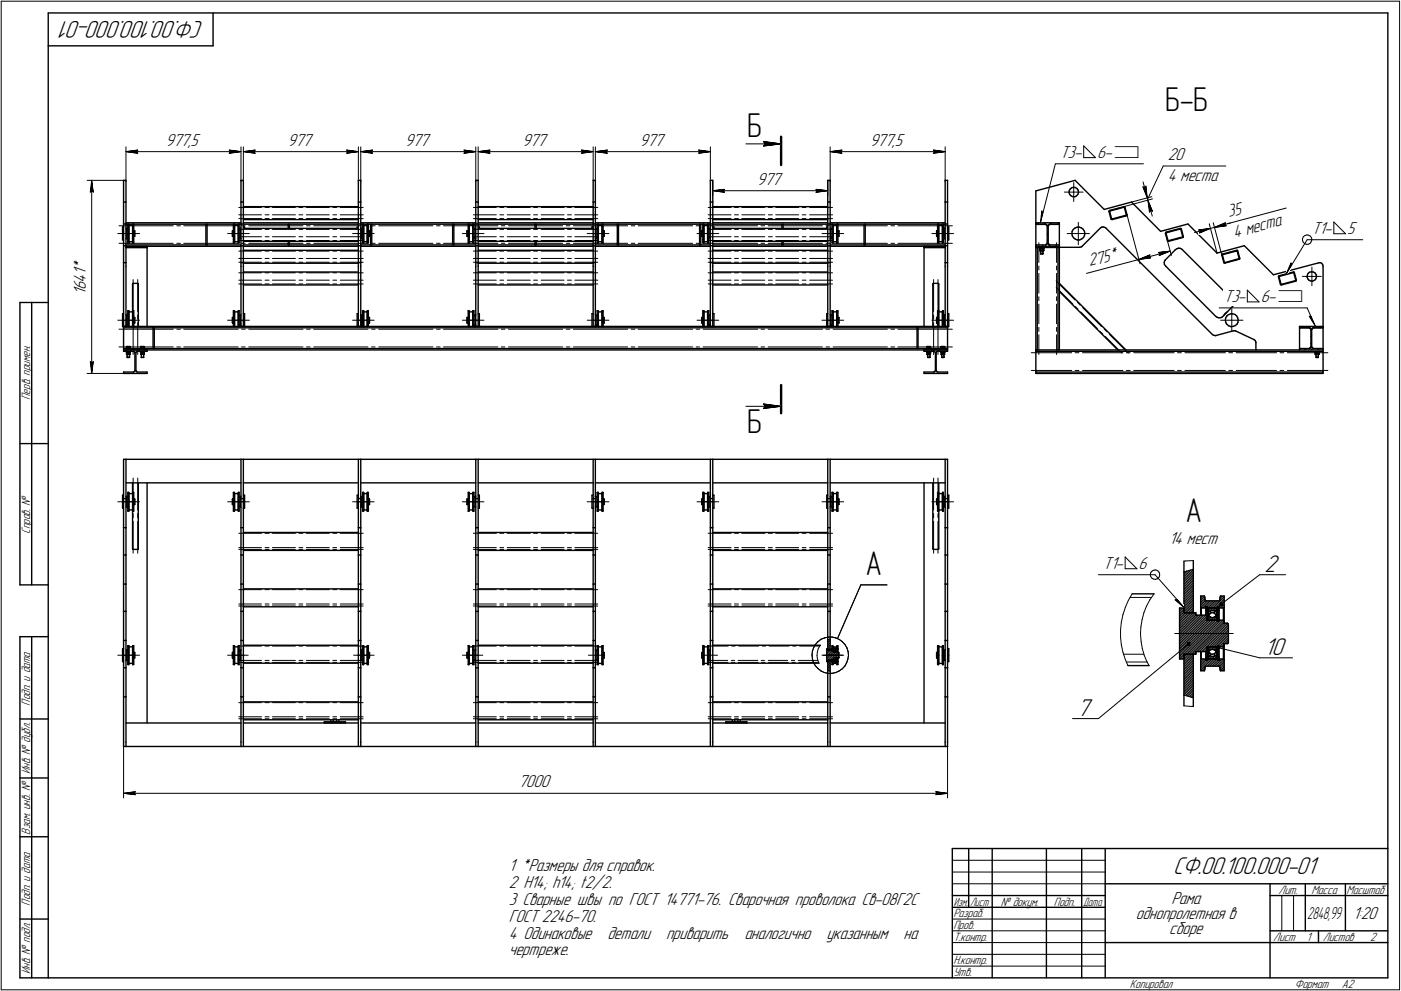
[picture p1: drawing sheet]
<svg xmlns="http://www.w3.org/2000/svg" width="595mm" height="421mm" viewBox="0 0 595 421" stroke-linecap="round" stroke-linejoin="round" font-family="sans-serif">
<defs><g id="words">
<g font-size="14.6">
<text x="494.9" y="47.1">Б-Б</text>
<text x="317.4" y="58">Б</text>
<text x="317.4" y="183.8">Б</text>
<text x="503.6" y="221.6">А</text>
<text x="367.6" y="244.4">А</text>
</g>
<g font-size="10.9">
<text x="86.6" y="9" transform="rotate(-180 86.6 9)">СФ.00.100.000-01</text>
<text x="537.1" y="243.2">2</text>
<text x="537.1" y="278.5">10</text>
<text x="457.6" y="304.3">7</text>
<text x="498.4" y="371.5">СФ.00.100.000-01</text>
</g>
<g font-size="7.8">
<text x="70.4" y="61.9">977,5</text>
<text x="122.1" y="61.9">977</text>
<text x="172" y="61.9">977</text>
<text x="221.8" y="61.9">977</text>
<text x="271.7" y="61.9">977</text>
<text x="369.5" y="61.9">977,5</text>
<text x="450.3" y="67">Т3-</text>
<text x="466" y="67">6-ì</text>
<text x="496.1" y="68">20</text>
<text x="496.1" y="77.1">4 места</text>
<text x="321.5" y="78.5">977</text>
<text x="522" y="92.3" transform="rotate(-15 522 92.3)">35</text>
<text x="524.3" y="101.1" transform="rotate(-15 524.3 101.1)">4 места</text>
<text x="557.2" y="99.3">Т1-</text>
<text x="572.3" y="99.3">5</text>
<text x="462.8" y="113.2" transform="rotate(-15 462.8 113.2)">275*</text>
<text x="36.4" y="117" transform="rotate(-90 36.4 117)">1</text>
<text x="36.4" y="114.8" transform="rotate(-90 36.4 114.8)">*</text>
<text x="36.4" y="125.4" transform="rotate(-90 36.4 125.4)">1</text>
<text x="36.4" y="123.3" transform="rotate(-90 36.4 123.3)">6</text>
<text x="36.4" y="120.1" transform="rotate(-90 36.4 120.1)">4</text>
<text x="519.9" y="128.3">Т3-</text>
<text x="535.6" y="128.3">6-ì</text>
<text x="496.6" y="231.1">14 мест</text>
<text x="468.6" y="241.6">Т1-</text>
<text x="483.7" y="241.6">6</text>
<text x="220.3" y="334.5">7000</text>
<text x="216.2" y="370.2">1 *Размеры для справок.</text>
<text x="216.2" y="377.4">2 H14; h14; t2/2.</text>
<text x="216.2" y="384.5">3 Сварные швы по ГОСТ 14771-76. Сварочная проволока Св-08Г2С</text>
<text x="497.6" y="384.1">Рама</text>
<text x="216.2" y="391.7">ГОСТ 2246-70.</text>
<text x="482.5" y="390.5">однопролетная в</text>
<text x="574.8" y="390.5">1:20</text>
<text x="216.2" y="398.8">4 Одинаковые</text>
<text x="258" y="398.8">детали</text>
<text x="282.9" y="398.8">приварить</text>
<text x="316.2" y="398.8">аналогично</text>
<text x="351.1" y="398.8">указанным</text>
<text x="383.8" y="398.8">на</text>
<text x="496.6" y="397">сборе</text>
<text x="216.2" y="405.9">чертреже.</text>
</g>
<text font-size="7.6" x="555.3" y="390.5">2848,99</text>
<g font-size="5.4">
<text x="12.8" y="169.9" transform="rotate(-90 12.8 169.9)">Перв. примен.</text>
<text x="12.8" y="226.8" transform="rotate(-90 12.8 226.8)">Справ. №</text>
<text x="12.8" y="299.7" transform="rotate(-90 12.8 299.7)">Подп. и дата</text>
<text x="12.8" y="328.8" transform="rotate(-90 12.8 328.8)">Инв. № дубл.</text>
<text x="12.8" y="354.6" transform="rotate(-90 12.8 354.6)">Взам. инв. №</text>
<text x="543.1" y="379.8">Лит.</text>
<text x="557.1" y="379.8">Масса</text>
<text x="572" y="379.8">Масштаб</text>
<text x="12.8" y="384.7" transform="rotate(-90 12.8 384.7)">Подп. и дата</text>
<text x="405" y="389.8">Разраб.</text>
<text x="425.2" y="384.8">№ докум.</text>
<text x="447.6" y="384.8">Подп.</text>
<text x="405" y="394.8">Пров.</text>
<text x="405" y="399.8">Т.контр.</text>
<text x="540.9" y="399.8">Лист</text>
<text x="555" y="399.8">1</text>
<text x="561.9" y="399.8">Листов</text>
<text x="582" y="399.8">2</text>
<text x="12.8" y="413.8" transform="rotate(-90 12.8 413.8)">Инв. № подл.</text>
<text x="405" y="409.8">Н.контр.</text>
<text x="405" y="414.8">Утв.</text>
<text x="480" y="419.8">Копировал</text>
<text x="550" y="419.8">Формат</text>
<text x="570" y="419.8">A2</text>
</g>
<g font-size="5.3">
<text x="405.1" y="384.8">Изм.</text>
<text x="412.1" y="384.8">Лист</text>
<text x="460.1" y="384.8">Дата</text>
</g>
</g></defs>
<g fill="none" stroke="#000" stroke-width=".59">
<path d="M20.5 5.5v410zM20.5 5.5h569zM20.5 19.5h70zM90.5 5.5v14zM589.5 5.5v410zM52.5 76.6h1zM52.5 76.6v9.3zM53.5 76.6v9.3zM102.4 76.6v9.3zM102.4 76.6h1zM103.4 76.6v9.3zM152.2 76.6v9.3z"/>
<path d="M152.2 76.6h1zM153.2 76.6v9.3zM202.1 76.6v9.3zM202.1 76.6h1zM203.1 76.6v9.3zM252 76.6h.9zM252 76.6v9.3zM252.9 76.6v9.3zM301.8 76.6h1zM301.8 76.6v9.3zM302.8 76.6v9.3zM351.6 76.6h1z"/>
<path d="M351.6 76.6v9.3zM352.6 76.6v9.3zM401.5 76.6h1zM401.5 76.6v9.3zM402.5 76.6v9.3zM455.2 79.8l.7-.2zM455.9 79.6l.9 .1zM456.7 76.6l12.4 12.4zM456.8 79.7l.7 .4zM52.1 96.4h.4zM52.1 96.4v5.5zM52.5 95.2h1z"/>
<path d="M52.5 85.9v9.3zM52.5 95.2v9.2zM52.5 85.9h1zM53.5 85.9v9.3zM53.5 95.2v9.2zM53.5 96.9h.3zM53.5 94.7h48.9zM53.5 95.2h.8zM53.8 96.9v4.5zM53.8 97.2h.1M53.8 97.2h.5zM54.3 95.2v8z"/>
<path d="M54.3 95.2h.4zM54.7 95.2l.1 .5zM54.7 95.2v8zM54.7 95.2h1.7zM54.8 95.7v7zM54.8 95.7h1.5zM56.3 95.7v7zM56.4 95.2l-.1 .5zM56.4 95.2h.4zM56.4 95.2v8zM56.8 95.2v8zM56.8 98h.3z"/>
<path d="M56.8 95.2h42.3zM57.1 98h.1M57.1 98v2.4zM57.2 98.1v2.2zM87.5 95.3v8.8zM87.5 95.3h.5zM88 95.3v8.8zM98.7 98.1v2.2zM98.8 98h.1M98.8 98h.3zM98.8 98v2.4zM99.1 95.2v8z"/>
<path d="M99.1 95.2h.5zM99.6 95.2h1.7zM99.6 95.2l.1 .5zM99.6 95.2v8zM99.7 95.7v7zM99.7 95.7h1.5zM101.2 95.7v7zM101.3 95.2l-.1 .5zM101.3 95.2h.3zM101.3 95.2v8zM101.6 95.2h.8zM101.6 97.2h.5z"/>
<path d="M101.6 95.2v8zM102.1 96.9v4.5zM102.1 96.9h.3zM102.4 95.2h1zM102.4 85.9v9.3zM102.4 95.2v9.2zM102.4 85.9h1zM103.4 97h48.8zM103.4 93.3h48.8zM103.4 87.8h48.8zM103.4 85.9v9.3zM103.4 95.2v9.2z"/>
<path d="M103.4 94.7h48.8zM103.4 95.2h48.8zM103.4 96.4h.5zM103.9 96.4v.6zM122.4 95.3v1.7zM122.4 95.3h.5zM122.9 95.3v1.7zM151.7 96.4h.5zM151.7 96.4v.6zM152.2 95.2h1zM152.2 85.9v9.3zM152.2 95.2v9.2z"/>
<path d="M152.2 85.9h1zM153.2 94.7h48.9zM153.2 95.2h.8zM153.2 85.9v9.3zM153.2 95.2v9.2zM153.2 96.9h.3zM153.5 96.9v4.5zM153.5 97.2h.5zM154 95.2v8zM154 95.2h.4zM154.4 95.2l.1 .5zM154.4 95.2v8z"/>
<path d="M154.4 95.2h1.6zM154.5 95.7v7zM154.5 95.7h1.5zM156 95.7v7zM156 95.2v.5zM156 95.2h.5zM156 95.2v8zM156.5 95.2v8zM156.5 95.2h42.4zM156.5 98h.3zM156.8 98h.1M156.8 98v2.4z"/>
<path d="M157 98.1v2.2zM157.4 95.3v8.8zM157.4 95.3h.5zM157.9 95.3v8.8zM192.3 95.3v8.8zM192.3 95.3h.5zM192.8 95.3v8.8zM198.4 98.1v2.2zM198.5 98h.1M198.5 98h.4zM198.5 98v2.4zM198.9 95.2v8z"/>
<path d="M198.9 95.2h.3zM199.2 95.2l.1 .5zM199.2 95.2v8zM199.2 95.2h1.7zM199.3 95.7v7zM199.3 95.7h1.5zM200.8 95.7v7zM200.9 95.2l-.1 .5zM200.9 95.2h.4zM200.9 95.2v8zM201.3 95.2v8zM201.3 95.2h.8z"/>
<path d="M201.3 97.2h.5zM201.8 97.2h.1M201.8 96.9v4.5zM201.8 96.9h.3zM202.1 95.2h1zM202.1 85.9v9.3zM202.1 95.2v9.2zM202.1 85.9h1zM203.1 94.7h48.9zM203.1 95.2h48.9zM203.1 85.9v9.3zM203.1 95.2v9.2z"/>
<path d="M203.1 93.3h48.9zM203.1 87.8h48.9zM203.1 97h48.9zM203.1 96.4h.5zM203.6 96.4v.6zM227.2 95.3v1.7zM227.2 95.3h.6zM227.8 95.3v1.7zM251.5 96.4h.5zM251.5 96.4v.6zM252 95.2h.9zM252 85.9v9.3z"/>
<path d="M252 95.2v9.2zM252 85.9h.9zM252.9 96.9h.3zM252.9 85.9v9.3zM252.9 95.2v9.2zM252.9 94.7h48.9zM252.9 95.2h.8zM253.2 96.9v4.5zM253.2 97.2h.1M253.2 97.2h.5zM253.7 95.2v8zM253.7 95.2h.4z"/>
<path d="M254.1 95.2v8zM254.1 95.2l.1 .5zM254.1 95.2h1.7zM254.2 95.7v7zM254.2 95.7h1.5zM255.7 95.7v7zM255.8 95.2v8zM255.8 95.2l-.1 .5zM255.8 95.2h.4zM256.2 95.2v8zM256.2 98h.3zM256.2 95.2h42.3z"/>
<path d="M256.5 98h.1M256.5 98v2.4zM256.6 98.1v2.2zM262.2 95.3v8.8zM262.2 95.3h.5zM262.7 95.3v8.8zM297.2 95.3v8.8zM297.2 95.3h.5zM297.7 95.3v8.8zM298.1 98.1v2.2zM298.2 98h.1M298.2 98h.3z"/>
<path d="M298.2 98v2.4zM298.5 95.2v8zM298.5 95.2h.5zM299 95.2v8zM299 95.2v.5zM299 95.2h1.7zM299 95.7v7zM299 95.7h1.6zM300.6 95.7v7zM300.7 95.2v8zM300.7 95.2l-.1 .5zM300.7 95.2h.4z"/>
<path d="M301.1 95.2v8zM301.1 97.2h.4zM301.1 95.2h.7zM301.6 97.2h.1M301.6 96.9v4.5zM301.8 96.9h.1M301.8 95.2h1zM301.8 85.9v9.3zM301.8 95.2v9.2zM301.8 85.9h1zM302.8 96.4h.5zM302.8 85.9v9.3z"/>
<path d="M302.8 95.2v9.2zM302.8 93.3h48.8zM302.8 87.8h48.8zM302.8 97h48.8zM302.8 94.7h48.8zM302.8 95.2h48.8zM303.3 96.4v.6zM332.1 95.3v1.7zM332.1 95.3h.6zM332.7 95.3v1.7zM351.2 96.4h.4zM351.2 96.4v.6z"/>
<path d="M351.6 95.2h1zM351.6 85.9v9.3zM351.6 95.2v9.2zM351.6 85.9h1zM352.6 96.9h.3zM352.6 85.9v9.3zM352.6 95.2v9.2zM352.6 94.7h48.9zM352.6 95.2h.8zM352.9 96.9v4.5zM352.9 97.2h.1M353 97.2h.4z"/>
<path d="M353.4 95.2v8zM353.4 95.2h.4zM353.8 95.2v8zM353.8 95.2l.1 .5zM353.8 95.2h1.7zM353.9 95.7v7zM353.9 95.7h1.5zM355.4 95.7v7zM355.5 95.2v8zM355.5 95.2l-.1 .5zM355.5 95.2h.4zM355.9 95.2v8z"/>
<path d="M355.9 98h.4zM355.9 95.2h42.4zM356.3 98h.1M356.3 98v2.4zM356.4 98.1v2.2zM367 95.3v8.8zM367 95.3h.5zM367.5 95.3v8.8zM397.8 98.1v2.2zM397.9 98h.1M397.9 98h.4zM397.9 98v2.4z"/>
<path d="M398.3 95.2v8zM398.3 95.2h.4zM398.7 95.2v8zM398.7 95.2l.1 .5zM398.7 95.2h1.7zM398.8 95.7v7zM398.8 95.7h1.5zM400.3 95.7v7zM400.4 95.2v8zM400.4 95.2l-.1 .5zM400.4 95.2h.3zM400.7 95.2v8z"/>
<path d="M400.7 97.2h.5zM400.7 95.2h.8zM401.2 96.9v4.5zM401.2 96.9h.3zM401.5 95.2h1zM401.5 85.9v9.3zM401.5 95.2v9.2zM401.5 85.9h1zM402.5 96.4h.5zM402.5 85.9v9.3zM402.5 95.2v9.2zM403 96.4v5.5z"/>
<path d="M440 81.1v14zM440 81.1l16.7-4.5zM440 95.3v8.8zM440 95.3h4.2zM440 95.2h4.2zM440 94.7v.5zM440 94.7h10zM444.2 95.3l.6 .6zM444.2 95.2l.4 .2zM444.6 95.4l.2 .4zM444.8 95.8h.1M444.8 95.9v7.5z"/>
<path d="M445.3 95.9v7.5zM445.4 95.5l-.1 .4zM445.4 95.5l.4-.3zM445.8 95.2h.1M445.9 95.2h4.1zM445.9 95.3h4.1zM445.9 95.3l-.6 .6zM450 94.7v.5zM450 95.2h.1M450 95.3v8.8zM454.2 81.1v.8zM454.2 81.9l.2 .7z"/>
<path d="M454.4 82.6l.6 .6zM454.6 80.3l.6-.5zM454.6 80.3l-.4 .8zM455 83.2l.8 .4zM455.3 99.3l.2 .9zM455.4 98.3l-.1 1zM455.8 83.6h.8zM455.9 97.5l.8-.6zM455.9 97.5l-.5 .8zM456.6 83.6l.7-.4zM456.7 96.9l.8-.4zM457.5 80.1l.5 .7z"/>
<path d="M457.5 96.5h1.1zM457.9 82.5l-.6 .7zM458 80.8l.1 .8zM458.1 81.8l-.2 .7zM458.1 81.8h.1M458.6 96.5l.8 .4zM459.4 96.9l.8 .6zM460.2 97.5l.5 .8zM460.7 98.3l.1 .9zM460.8 99.2l-.1 .9zM467.5 96.8l-7.8 7.8zM467.5 96.8l.6-.4z"/>
<path d="M468.1 96.4h.7zM468.8 96.4l.7 .3zM469.1 89l11.6-3.1zM469.5 96.7h.1M469.6 96.8l45.4 45.4zM471.1 89.8l.8 3.2zM471.2 89.6l-.1 .2zM471.2 89.6l.1-.2zM471.3 89.4l6.1-1.6zM471.3 89.8l.9 3.2zM471.3 89.8h.1M471.3 89.7h.1"/>
<path d="M471.4 89.7l6-1.6zM471.9 93l.2 .2zM472.1 93.2l.3 .1zM472.3 93h.1M472.4 93h.1M472.4 93l6-1.6zM472.4 93.3l6.1-1.6zM477.4 87.8h.3zM477.4 88.1h.1M477.5 88.1h.1M477.6 88.1l.9 3.2zM477.7 87.8l.2 .3z"/>
<path d="M477.9 88.1l.8 3.1zM478.5 91.3h.1M478.5 91.4h.1M478.7 91.2v.2zM478.7 91.4l-.2 .3zM480.7 85.9l12.3 12.4zM493 98.3l11.6-3.1zM495 99.1l.9 3.2zM495.1 98.9l-.1 .2zM495.3 98.6l6.1-1.6zM495.3 98.6l-.2 .3zM495.3 99.1h.1"/>
<path d="M495.3 99h.1M495.3 99.1l.8 3.1zM495.4 98.9l6-1.6zM501.4 97l.2 .1zM501.4 97.3h.1M501.6 97.3h.1M501.6 97.4l.8 3.1zM501.6 97.1l.2 .2zM501.8 97.3l.9 3.2zM504.6 95.2l12.4 12.3zM52.1 101.9h.4zM52.5 113.1v25.6z"/>
<path d="M52.5 104.4v7.2zM52.5 104.4h1zM52.5 111.6h1zM52.5 111.6v1.5zM53.5 104.4v7.2zM53.5 113.1v25.6zM53.5 111.6v1.5zM53.5 101.4h.3zM53.5 104.1h48.9zM53.5 104.6h48.9zM53.5 105.2h9zM53.5 104.6h9z"/>
<path d="M53.8 101.3h.1M53.8 101.2h.5zM54.3 103.2h.4zM54.8 102.7h1.5zM54.8 102.7l-.1 .5zM56.3 102.7l.1 .5zM56.4 103.2h.4zM56.8 100.4h.3zM57.1 100.4h.1M62.5 105.2v33.5zM62.5 104.6v.6zM87.5 104.1h.5z"/>
<path d="M98.8 100.4h.1M98.8 100.4h.3zM99.1 103.2h.5zM99.7 102.7h1.5zM99.7 102.7l-.1 .5zM101.2 102.7l.1 .5zM101.3 103.2h.3zM101.6 101.2h.5zM102.1 101.4h.3zM102.1 101.3h.1M102.4 113.1v25.6zM102.4 104.4v7.2z"/>
<path d="M102.4 104.4h1zM102.4 111.6h1zM102.4 111.6v1.5zM103.4 115.6h48.8zM103.4 102.5h48.8zM103.4 111.8h48.8zM103.4 106.3h48.8zM103.4 104.4v7.2zM103.4 113.1v25.6zM103.4 111.6v1.5zM103.4 104.1h48.8zM103.4 104.6h48.8z"/>
<path d="M122.4 104.1h.5zM122.4 102.5v1.6zM122.9 102.5v1.6zM152.2 113.1v25.6zM152.2 104.4v7.2zM152.2 104.4h1zM152.2 111.6h1zM152.2 111.6v1.5zM153.2 104.1h48.9zM153.2 104.6h48.9zM153.2 104.4v7.2zM153.2 113.1v25.6z"/>
<path d="M153.2 111.6v1.5zM153.2 101.4h.3zM153.5 101.3h.1M153.5 101.2h.5zM154 103.2h.4zM154.5 102.7h1.5zM154.5 102.7l-.1 .5zM156 102.7v.5zM156 103.2h.5zM156.5 100.4h.3zM156.8 100.4h.1M157.4 104.1h.5z"/>
<path d="M192.3 104.1h.5zM198.5 100.4h.1M198.5 100.4h.4zM198.9 103.2h.3zM199.3 102.7h1.5zM199.3 102.7l-.1 .5zM200.8 102.7l.1 .5zM200.9 103.2h.4zM201.3 101.2h.5zM201.8 101.3h.1M201.8 101.4h.3zM202.1 113.1v25.6z"/>
<path d="M202.1 104.4v7.2zM202.1 104.4h1zM202.1 111.6h1zM202.1 111.6v1.5zM203.1 115.6h48.9zM203.1 104.1h48.9zM203.1 104.6h48.9zM203.1 104.4v7.2zM203.1 113.1v25.6zM203.1 111.6v1.5zM203.1 111.8h48.9zM203.1 106.3h48.9z"/>
<path d="M203.1 102.5h48.9zM227.2 104.1h.6zM227.2 102.5v1.6zM227.8 102.5v1.6zM252 113.1v25.6zM252 104.4v7.2zM252 104.4h.9zM252 111.6h.9zM252 111.6v1.5zM252.9 101.4h.3zM252.9 104.4v7.2zM252.9 113.1v25.6z"/>
<path d="M252.9 111.6v1.5zM252.9 104.1h48.9zM252.9 104.6h48.9zM253.2 101.3h.1M253.2 101.2h.5zM253.7 103.2h.4zM254.2 102.7l-.1 .5zM254.2 102.7h1.5zM255.7 102.7l.1 .5zM255.8 103.2h.4zM256.2 100.4h.3zM256.5 100.4h.1"/>
<path d="M262.2 104.1h.5zM297.2 104.1h.5zM298.2 100.4h.1M298.2 100.4h.3zM298.5 103.2h.5zM299 102.7v.5zM299 102.7h1.6zM300.6 102.7l.1 .5zM300.7 103.2h.4zM301.1 101.2h.4zM301.6 101.3h.1M301.5 101.3h.1"/>
<path d="M301.8 101.4h.1M301.8 113.1v25.6zM301.8 104.4v7.2zM301.8 104.4h1zM301.8 111.6h1zM301.8 111.6v1.5zM302.8 104.4v7.2zM302.8 113.1v25.6zM302.8 111.6v1.5zM302.8 102.5h48.8zM302.8 115.6h48.8zM302.8 104.1h48.8z"/>
<path d="M302.8 104.6h48.8zM302.8 111.8h48.8zM302.8 106.3h48.8zM332.1 104.1h.6zM332.1 102.5v1.6zM332.7 102.5v1.6zM351.6 113.1v25.6zM351.6 104.4v7.2zM351.6 104.4h1zM351.6 111.6h1zM351.6 111.6v1.5zM352.6 101.4h.3z"/>
<path d="M352.6 104.4v7.2zM352.6 113.1v25.6zM352.6 111.6v1.5zM352.6 104.1h48.9zM352.6 104.6h48.9zM352.9 101.3h.1M353 101.2h.4zM353.4 103.2h.4zM353.9 102.7l-.1 .5zM353.9 102.7h1.5zM355.4 102.7l.1 .5zM355.5 103.2h.4z"/>
<path d="M355.9 100.4h.4zM356.3 100.4h.1M367 104.1h.5zM392.5 105.2h9zM392.5 105.2v33.5zM392.5 104.6h9zM392.5 104.6v.6zM397.9 100.4h.1M397.9 100.4h.4zM398.3 103.2h.4zM398.8 102.7l-.1 .5zM398.8 102.7h1.5z"/>
<path d="M400.3 102.7l.1 .5zM400.4 103.2h.3zM400.7 101.2h.5zM401.2 101.4h.3zM401.2 101.3h.1M401.5 113.1v25.6zM401.5 104.4v7.2zM401.5 104.4h1zM401.5 111.6h1zM401.5 111.6v1.5zM402.5 101.9h.5zM402.5 104.4v7.2z"/>
<path d="M402.5 113.1v25.6zM402.5 111.6v1.5zM440 104.1v.5zM440 104.6h10zM440 104.1h4.2zM440 105.2v43.5zM440 105.2h.6zM440 104.6v.6zM440 105.2h10zM440.6 105.2v43.5zM441.6 105.7v.7zM441.6 106.4h.1"/>
<path d="M441.8 105.6h.1M441.8 105.7h.1M441.7 105.2h.9zM441.7 105.2h.1M441.7 105.4h.9zM441.7 105.4h.1M441.7 105.6h.8zM441.8 106.5h.1M441.8 106.5h1.4zM442 105.7h.1M442 106.5h.1M442.1 105.7h.1"/>
<path d="M442 105.2h.1M442 106.5v1.3zM442 107.8h1.1zM442 107.8h.1M442.1 107.9h.8zM442.1 105.7v.7zM442.1 106.4l.3 .1zM442.1 105.7h.3zM442.4 106.5h.2zM442.4 105.7h.2zM442.5 105.6h.1M442.6 105.2h.8z"/>
<path d="M442.6 105.4h.8zM442.6 105.6h.1M442.6 106.5l.4-.1zM442.6 105.7h.4zM442.6 105.6h.7zM443.1 107.8h.1M443 105.7v.7zM443 106.4h.1M443.1 105.7h.1M443.1 105.2h.1M443.1 106.5v1.3zM443.1 106.5h.1"/>
<path d="M443.2 105.7h.1M443.4 106.4h.1M443.2 106.5h.1M443.2 105.6h.1M443.4 105.7h.1M443.3 105.4h.1M443.4 105.2h.1M443.4 105.7v.7zM444.2 104.1h.1M444.2 104.1l.5-.3zM444.8 103.4l-.6 .7zM444.8 103.4l-.1 .4z"/>
<path d="M445.3 103.5l.1 .4zM445.3 103.5h.1M445.3 103.4l.6 .7zM445.4 103.9l.5 .2zM445.9 104.1h4.1zM449.4 105.2v43.5zM449.4 105.2h.6zM450 105.1h8.6zM450 104.1v.5zM450 104.6v.5zM450 105.2v43.5zM450 105.2h.1"/>
<path d="M455.5 100.2l.5 .8zM456 101l.8 .6zM456.8 101.6l.8 .3zM457.6 101.9h1zM458.6 101.9l.9-.4zM458.6 105.1l.7-.2zM459.3 104.9l.4-.3zM459.5 101.5l.7-.6zM460.7 100.1l-.5 .8zM494.5 111.6l.1 .8zM494.6 112.4l.5 .6zM494.7 110.8l-.2 .8z"/>
<path d="M495 110.4l-.3 .4zM495.1 113l21.4 21.5zM495.9 102.3l.2 .2zM496.1 102.5h.3zM496.2 102.3h.1M496.3 102.3h.1M496.3 102.3l6-1.6zM496.4 102.5l6-1.6zM499.3 106.1l-4.3 4.3zM499.3 106.1l.7-.4zM500 105.7l.7-.3zM500.7 105.4l.9 .2z"/>
<path d="M501.6 105.6l.6 .4zM502.2 106l21.4 21.3zM502.4 100.9l.3-.1zM502.4 100.5h.1M502.4 100.6h.1M502.7 100.5v.3zM517 107.5l11.6-3.1zM519 108.4l.9 3.1zM519.1 108.1l-.1 .3zM519.1 108.1l.2-.2zM519.3 108.4l.8 3.1zM519.3 108.4h.1"/>
<path d="M519.3 108.2h.1M519.3 107.9l6.1-1.6zM519.3 108.2l6.1-1.6zM519.9 111.5l.1 .3zM520 111.8h.4zM520.2 111.5h.1M520.3 111.6h.1M520.3 111.6l6-1.7zM520.4 111.8l6-1.6zM525.4 106.3h.2zM525.4 106.6h.1M525.5 106.7l.9 3.1z"/>
<path d="M525.5 106.6h.1M525.6 106.3l.2 .3zM525.8 106.6l.8 3.1zM526.4 109.9h.1M526.4 109.8h.1M526.4 110.2l.2-.2zM526.6 109.7v.3zM528.6 104.4l12.3 12.4zM540.9 116.8l19.3-5.1zM543.1 117.6l.8 3.2zM543.1 117.3v.3zM543.1 117.3l.2-.1z"/>
<path d="M543.3 117.6h.1M543.3 117.5h.1M543.3 117.6l.9 3.1zM543.3 117.2l6.1-1.6zM543.4 117.4l6-1.6zM549.4 115.6h.3zM549.4 115.8h.1M549.5 115.8h.1M549.6 115.9l.8 3.1zM549.7 115.6l.1 .2zM549.8 115.8l.9 3.2zM550.4 119h.1"/>
<path d="M550.4 119.1h.1M550.6 119.3l-.2 .2zM550.7 119l-.1 .3zM555.2 117.8l.4 .7zM555.3 116.9l-.1 .9zM555.6 118.5l.5 .6zM555.7 116.2l.6-.5zM555.7 116.2l-.4 .7zM556.1 119.1l.8 .3zM556.3 115.7l.8-.2zM556.9 119.4h.8zM557.1 115.5l.8 .1z"/>
<path d="M557.7 119.4l.8-.4zM557.9 115.6l.7 .4zM558.6 116l.5 .7zM559 118.4l-.5 .6zM559.1 116.7l.1 .7zM559.2 117.6l-.2 .8zM559.2 117.6h.1M560.2 111.7l.5-.1zM560.7 111.6l.7 .2zM561.4 111.8l.4 .6zM561.8 112.4l.2 .7zM562 113.1v25.6z"/>
<path d="M8.5 128.5v120zM8.5 128.5h12zM13.5 128.5v120zM52.1 138.8h.4zM52.1 133.3h.4zM52.1 133.3v5.5zM52.5 138.7h1zM52.5 138.7h350zM52.5 138.7v.6zM52.5 139.3h350zM52.5 139.9v7.5zM52.5 139.3v.6z"/>
<path d="M53.5 138.3h.3zM53.5 133.8h.3zM53.8 133.8v4.5zM53.8 133.9h.1M53.8 134h.1M53.8 138.1h.1M53.8 134h.5zM53.8 138h.5zM54.3 132h.4zM54.3 132v6.7zM54.7 132v6.7zM54.7 132l.1 .5z"/>
<path d="M54.8 132.5v6.2zM54.8 132.5h1.5zM56.3 132.5v6.2zM56.3 120.8v11.7zM56.4 132h.4zM56.4 132v6.7zM56.4 132l-.1 .5zM56.4 120.5l-.1 .3zM56.4 120.5h.1M56.6 120.4h1.9zM56.8 132v6.7zM56.8 134.9h.3z"/>
<path d="M56.8 137.2h.3zM57.1 134.9h.1M57.1 137.2h.1M57.1 134.9v2.3zM57.2 135v2.2zM58.5 120.4h.1M58.7 120.5l.1 .3zM58.8 120.8v17.9zM65 139.3v8.8zM65 139.3h.5zM65.5 139.3v8.8zM98.7 135v2.2z"/>
<path d="M98.8 137.2h.1M98.8 134.9h.1M98.8 134.9h.3zM98.8 134.9v2.3zM98.8 137.2h.3zM99.1 132h.5zM99.1 132v6.7zM99.6 132v6.7zM99.6 132l.1 .5zM99.7 132.5v6.2zM99.7 132.5h1.5zM101.2 132.5v6.2z"/>
<path d="M101.3 132h.3zM101.3 132v6.7zM101.3 132l-.1 .5zM101.6 132v6.7zM101.6 134h.5zM101.6 138h.5zM102.1 133.8v4.5zM102.1 138.3h.3zM102.1 133.9h.1M102.1 138.1h.1M102.1 133.8h.3zM102.4 138.7h1z"/>
<path d="M103.4 121.1h48.8zM103.4 133.3h.5zM103.9 133.3v5.4zM151.7 133.3h.5zM151.7 133.3v5.4zM152.2 138.7h1zM153.2 138.3h.3zM153.2 133.8h.3zM153.5 133.8v4.5zM153.5 133.9h.1M153.5 138.1h.1M153.5 134h.5z"/>
<path d="M153.5 138h.5zM154 132h.4zM154 132v6.7zM154.4 132v6.7zM154.4 132l.1 .5zM154.5 132.5v6.2zM154.5 132.5h1.5zM156 132.5v6.2zM156 132h.5zM156 132v6.7zM156 132v.5zM156.5 132v6.7z"/>
<path d="M156.5 134.9h.3zM156.5 137.2h.3zM156.8 134.9h.1M156.8 137.2h.1M156.8 134.9v2.3zM157 135v2.2zM198.4 135v2.2zM198.5 137.2h.1M198.5 134.9h.1M198.5 134.9h.4zM198.5 134.9v2.3zM198.5 137.2h.4z"/>
<path d="M198.9 132h.3zM198.9 132v6.7zM199.2 132v6.7zM199.2 132l.1 .5zM199.3 132.5v6.2zM199.3 132.5h1.5zM200.8 132.5v6.2zM200.9 132h.4zM200.9 132v6.7zM200.9 132l-.1 .5zM201.3 134h.5zM201.3 138h.5z"/>
<path d="M201.3 132v6.7zM201.8 134h.1M201.8 138.1h.1M201.8 133.8v4.5zM201.8 138.3h.3zM201.8 133.9h.1M201.8 133.8h.3zM202.1 138.7h1zM203.1 121.1h48.9zM203.1 133.3h.5zM203.6 133.3v5.4zM251.5 133.3h.5z"/>
<path d="M251.5 133.3v5.4zM252 138.7h.9zM252.9 138.3h.3zM252.9 133.8h.3zM253.2 133.8v4.5zM253.2 133.9h.1M253.2 138.1h.1M253.2 134h.5zM253.2 138h.5zM253.7 132h.4zM253.7 132v6.7zM254.1 132v6.7z"/>
<path d="M254.1 132l.1 .5zM254.2 132.5v6.2zM254.2 132.5h1.5zM255.7 132.5v6.2zM255.8 132h.4zM255.8 132v6.7zM255.8 132l-.1 .5zM256.2 134.9h.3zM256.2 137.2h.3zM256.2 132v6.7zM256.5 134.9h.1M256.5 137.2h.1"/>
<path d="M256.5 134.9v2.3zM256.6 135v2.2zM298.1 135v2.2zM298.2 137.2h.1M298.2 134.9h.1M298.2 134.9h.3zM298.2 134.9v2.3zM298.2 137.2h.3zM298.5 132h.5zM298.5 132v6.7zM299 132v6.7zM299 132v.5z"/>
<path d="M299 132.5v6.2zM299 132.5h1.6zM300.6 132.5v6.2zM300.7 132h.4zM300.7 132v6.7zM300.7 132l-.1 .5zM301.1 134h.4zM301.1 138h.4zM301.1 132v6.7zM301.6 133.9h.1M301.6 138.1h.1M301.5 138.1h.1"/>
<path d="M301.6 133.8v4.5zM301.8 138.3h.1M301.8 133.8h.1M301.8 138.7h1zM302.8 133.3h.5zM302.8 121.1h48.8zM303.3 133.3v5.4zM351.2 133.3h.4zM351.2 133.3v5.4zM351.6 138.7h1zM352.6 138.3h.3zM352.6 133.8h.3z"/>
<path d="M352.9 133.8v4.5zM352.9 133.9h.1M352.9 134h.1M352.9 138.1h.1M353 134h.4zM353 138h.4zM353.4 132h.4zM353.4 132v6.7zM353.8 132v6.7zM353.8 132l.1 .5zM353.9 132.5v6.2zM353.9 132.5h1.5z"/>
<path d="M355.4 132.5v6.2zM355.5 132h.4zM355.5 132v6.7zM355.5 132l-.1 .5zM355.9 132v6.7zM355.9 134.9h.4zM355.9 137.2h.4zM356.3 134.9h.1M356.3 137.2h.1M356.3 134.9v2.3zM356.4 135v2.2zM389.6 139.3v8.8z"/>
<path d="M389.6 139.3h.4zM390 139.3v8.8zM396.2 120.8v17.9zM396.3 120.5l-.1 .3zM396.3 120.5l.3-.1zM396.6 120.4h1.8zM397.8 135v2.2zM397.9 137.2h.1M397.9 134.9h.1M397.9 134.9h.4zM397.9 134.9v2.3zM397.9 137.2h.4z"/>
<path d="M398.3 132h.4zM398.3 132v6.7zM398.4 120.4l.3 .1zM398.7 132v6.7zM398.7 132l.1 .5zM398.7 120.5l.1 .3zM398.8 132.5v6.2zM398.8 132.5h1.5zM398.8 120.8v11.7zM400.3 132.5v6.2zM400.4 132h.3zM400.4 132v6.7z"/>
<path d="M400.4 132l-.1 .5zM400.7 134h.5zM400.7 138h.5zM400.7 132v6.7zM401.2 133.8v4.5zM401.2 138.3h.3zM401.2 133.9h.1M401.2 138.1h.1M401.2 133.8h.3zM401.5 138.7h1zM402.5 138.8h.5zM402.5 133.3h.5z"/>
<path d="M402.5 139.3v.6zM402.5 138.7v.6zM402.5 139.9v7.5zM403 133.3v5.5zM450 123.9l24.8 24.8zM450 120.4l28.3 28.3zM516.5 134.5l.5 .3zM517 134.8l.7 .2zM517.7 135h.9zM518.6 135l.7-.4zM520.4 133.2l-.6 .9zM520.4 133.2l.9-.7z"/>
<path d="M520.5 136.1l.2 1zM520.6 135.1l-.1 1zM520.7 137.1l.5 .7zM521.1 134.3l.7-.6zM521.1 134.3l-.5 .8zM521.2 137.8l.8 .6zM521.8 133.7l.9-.4zM522 138.4l.8 .4zM522.7 133.3h1zM522.8 138.8l1-.1zM523.5 130.3l-4.2 4.3zM523.6 127.3l.4 .8z"/>
<path d="M523.7 133.3l.9 .3zM523.8 138.7l.9-.4zM524 128.1l.2 .8zM524 129.7l-.5 .6zM524.2 128.9l-.2 .8zM524.6 133.6l.8 .7zM524.7 138.3l.7-.5zM525.4 134.3l.4 .8zM525.8 135.1l.1 1zM525.9 136.9l-.5 .9zM525.9 136.1v.8zM543.9 120.8l.2 .2z"/>
<path d="M544.1 121l.2 .1zM544.2 120.8h.1M544.3 120.8h.1M544.3 120.8l6-1.6zM544.3 121.1l6.1-1.6zM552 139.3h4.2zM552 138.7v.6zM552 138.7h10zM552 139.3v8.8zM556.3 139.3h.1M556.2 139.3l.7 .7zM556.3 139.3l.4 .1z"/>
<path d="M556.7 139.4l.2 .5zM556.9 139.9v7.5zM557.2 139.9v7.5zM557.2 139.8h.1M557.4 139.4l.5-.1zM557.4 139.4l-.2 .4zM557.9 139.3h4.1zM557.9 139.3l-.7 .7zM562 139.3v8.8zM562 138.7v.6zM52.5 148.1h350zM52.5 148.7h350z"/>
<path d="M52.5 147.4v.7zM52.5 148.1v.6zM52.5 148.7v.6zM52.5 158.7h10zM52.5 148.7h10zM52.5 158.1h4.1zM52.5 158.1v.6zM52.5 149.3h4.1zM53.7 149.3h.1M53.7 149.4h1.7zM53.7 148.1h.1M53.7 147.9h1.7z"/>
<path d="M53.8 147.3v.5zM53.8 147.2h.3zM53.8 147.3h.1M53.8 147.8h.3zM53.8 147.9h.1M53.8 149.7v.8zM53.8 150.5h1.4zM53.8 150.5h.1M53.8 150.5h.2zM53.8 149.7l.2-.1zM53.8 149.7h.1M53.8 149.6h1.5z"/>
<path d="M53.8 149.6h.1M54 147.3h.1M54 150.5v1.3zM54 151.8h1zM54 151.8h.1M54 150.5h.3zM54 149.6h.3zM54.3 147.3h.1M54.1 147.2h.8zM54.1 147.2h.1M54.1 147.8h.4zM54.1 151.9h.8z"/>
<path d="M54.4 147.3h.1M54.3 150.5h.2zM54.3 149.6l.2 .1zM54.5 147.3h.1M54.5 147.3v.5zM54.6 147.3h.1M54.5 147.8h.4zM54.5 149.7v.8zM54.5 150.5h.3zM54.5 149.7l.3-.1zM54.8 147.3h.1M54.8 150.5h.2z"/>
<path d="M54.8 149.6h.2zM54.9 147.2h.1M55 147.3h.1M54.9 147.2h.4zM54.9 147.8h.4zM55 151.8h.1M55 150.5v1.3zM55.1 147.3h.1M55 150.5h.3zM55 149.6l.3 .1zM55.3 147.3h.1M55.2 149.6h.1"/>
<path d="M55.3 147.3v.5zM55.3 147.2h.1M55.3 147.9h.1M55.3 149.7v.8zM55.3 150.5h.1M55.3 149.6h.1M55.3 149.4h.1M55.4 149.3h.1M55.4 148.1h.1M56.6 149.3l.5 .1zM56.7 158.1h.1M56.7 158.1l.4-.3z"/>
<path d="M57.1 149.4l.2 .5zM57.3 157.4l-.2 .4zM57.3 149.9v7.5zM57.7 157.5l.2 .4zM57.7 157.5h.1M57.7 149.9v7.5zM57.9 157.9l.4 .2zM57.9 149.4l-.2 .5zM57.9 149.4l.4-.1zM58.3 149.3h.1M58.3 149.3h4.2zM58.3 158.1h4.2z"/>
<path d="M59.7 148.1h.1M59.7 147.9h1.7zM59.7 149.6h.1M59.8 149.6h.1M59.7 149.3h.1M59.7 149.4h1.7zM59.8 147.3v.5zM59.8 147.2h.3zM59.8 147.3h.1M59.9 147.3h.1M59.8 147.8h.3zM59.8 147.9h.1"/>
<path d="M59.8 149.7v.8zM59.8 150.5h1.4zM59.8 150.5h.1M59.8 150.5h.2zM59.8 149.7l.2-.1zM59.8 149.7h.1M59.8 149.6h1.5zM60 147.3h.1M60 150.5v1.3zM60 151.8h1zM60 151.8h.1M60 150.5h.3z"/>
<path d="M60 149.6h.3zM60.3 147.3h.1M60.1 147.2h.8zM60.1 147.2h.1M60.1 147.8h.4zM60.1 151.9h.8zM60.4 147.3h.1M60.3 150.5h.2zM60.3 149.6l.2 .1zM60.5 147.3h.1M60.5 147.3v.5zM60.6 147.3h.1"/>
<path d="M60.5 147.8h.4zM60.5 149.7v.8zM60.5 150.5h.3zM60.5 149.7l.3-.1zM60.8 147.3h.1M60.8 150.5h.2zM60.8 149.6h.2zM60.9 147.2h.1M61 147.3h.1M60.9 147.2h.4zM60.9 147.8h.4zM61 151.8h.1"/>
<path d="M61 150.5v1.3zM61.1 147.3h.1M61 150.5h.3zM61 149.6l.3 .1zM61.3 147.3h.1M61.2 149.6h.1M61.3 147.3v.5zM61.3 147.2h.1M61.3 147.9h.1M61.3 149.7v.8zM61.3 150.5h.1M61.3 149.6h.1"/>
<path d="M61.3 149.4h.1M61.4 148.1h.1M61.4 149.3h.1M62.5 158.1v.6zM62.5 148.7v.6zM65 148.1h.5zM389.6 148.1h.4zM392.5 148.7v.6zM392.5 158.7h10zM392.5 148.7h10zM392.5 158.1h4.2zM392.5 158.1v.6z"/>
<path d="M392.5 149.3h4.2zM393.7 148.1h.1M393.7 147.9h1.7zM393.7 149.6h1.6zM393.7 149.6h.1M393.7 149.3h.1M393.7 149.4h1.7zM393.8 149.7v.8zM393.8 150.5h1.4zM393.8 150.5h.1M393.8 150.5h.2zM393.8 149.7l.2-.1z"/>
<path d="M393.8 149.7h.1M393.8 147.3v.5zM393.8 147.2h.3zM393.8 147.3h.1M393.9 147.3h.1M393.8 147.8h.3zM393.8 147.9h.1M394 147.3h.1M394 150.5h.3zM394 149.6h.3zM394 150.5v1.3zM394 151.8h1.1z"/>
<path d="M394 151.8h.1M394.3 147.3h.1M394.1 147.2h.8zM394.1 147.2h.1M394.1 147.8h.4zM394.1 151.9h.8zM394.3 150.5h.2zM394.3 149.6l.2 .1zM394.4 147.3h.1M394.5 147.3h.1M394.5 149.7v.8zM394.5 150.5h.3z"/>
<path d="M394.5 149.7l.3-.1zM394.5 147.3v.5zM394.6 147.3h.1M394.5 147.8h.4zM394.8 147.3h.1M394.8 150.5h.3zM394.8 149.6h.3zM394.9 147.2h.1M395.1 147.3h.1M394.9 147.2h.3zM394.9 147.8h.3zM395.1 151.8h.1"/>
<path d="M395.1 150.5h.1M395.2 149.7h.1M395.1 150.5v1.3zM395.2 147.3h.1M395.2 149.7v.8zM395.2 150.5h.1M395.2 149.6h.1M395.2 147.3v.5zM395.2 147.2h.1M395.2 147.9h.1M395.3 149.4h.1M395.4 148.1h.1"/>
<path d="M395.4 149.3h.1M396.7 149.3l.4 .1zM396.7 158.1h.1M396.7 158.1l.5-.3zM397.1 149.4l.2 .5zM397.3 157.4l-.1 .4zM397.3 149.9v7.5zM397.7 157.5l.2 .4zM397.7 157.5h.1M397.7 149.9v7.5zM397.8 149.4l-.1 .5zM397.8 149.4l.5-.1z"/>
<path d="M397.9 157.9l.5 .2zM398.3 149.3h.1M398.4 149.3h4.1zM398.4 158.1h4.1zM399.6 148.1h.1M399.6 147.9h1.8zM399.6 149.3h.1M399.6 149.4h1.8zM399.7 149.6h1.6zM399.7 149.6h.1M399.8 149.7v.8zM399.8 150.5h1.4z"/>
<path d="M399.8 150.5h.1M399.8 150.5h.2zM399.8 149.7l.2-.1zM399.8 149.7h.1M399.8 147.3v.5zM399.8 147.2h.3zM399.8 147.3h.1M399.9 147.3h.1M399.8 147.8h.3zM399.8 147.9h.1M400 147.3h.1M400 150.5h.3z"/>
<path d="M400 149.6h.3zM400 150.5v1.3zM400 151.8h1zM400 151.8h.1M400.3 147.3h.1M400.1 147.2h.8zM400.1 147.2h.1M400.1 147.8h.5zM400.1 151.9h.8zM400.3 150.5h.3zM400.3 149.6l.3 .1zM400.4 147.3h.1"/>
<path d="M400.6 147.3h.1M400.6 149.7v.8zM400.6 150.5h.1M400.7 149.6h.1M400.6 147.3v.5zM400.6 147.8h.3zM400.7 147.3h.1M400.7 150.5h.3zM400.7 149.6h.3zM400.9 147.2h.1M401 147.3h.1M400.9 147.2h.3z"/>
<path d="M400.9 147.8h.3zM401 150.5h.2zM401 149.6l.2 .1zM401 150.5v1.3zM401.2 147.3h.1M401 151.8h.1M401.2 149.7v.8zM401.2 150.5h.1M401.2 149.6h.1M401.2 147.3v.5zM401.2 147.2h.1M401.2 147.9h.1"/>
<path d="M401.3 149.4h.1M401.4 148.1h.1M401.4 149.3h.1M402.5 158.1v.6zM402.5 148.7v.6zM402.5 147.4v.7zM402.5 148.1v.6zM440 158.1h122zM440 148.7h93.5zM440 148.7v.6zM440 149.3h122zM440 149.9v7.5z"/>
<path d="M440 149.3v.6zM440 158.7h122zM440 157.4v.7zM440 158.1v.6zM440 148.7h.6zM449.4 148.7h.6zM515 142.2l.6 .3zM515.6 142.5l.7 .1zM516.3 142.6h.1M516.5 142.6l7.4-2.1zM523.9 140.5h.7zM524.6 140.5l.3 .1z"/>
<path d="M524.9 140.6l7.7 3.7zM532.6 144.3l.6 .4zM533.2 144.7l.3 .7zM533.5 148.7h18.5zM533.5 145.6v3.1zM533.5 145.4v.2zM552 148.1v.6zM552 148.7h10zM552 148.1h4.2zM556.2 148.1l.4-.2zM556.9 147.5l-.3 .4zM556.9 147.5h.1"/>
<path d="M556.9 147.4l-.7 .7zM557.2 147.4l.7 .7zM557.2 147.4l.2 .4zM557.4 147.8l.4 .3zM557.8 148.1h.1M557.9 148.1h4.1zM558.6 149.7v.8zM558.6 150.5h.1M558.8 149.6h.1M558.7 149.4h.1M558.7 149.6h.8zM558.7 149.3h.1"/>
<path d="M558.7 149.4h.9zM558.8 150.5h.1M558.8 150.5h1.4zM559 149.6h.1M559 150.5h.1M559.1 149.7h.1M559.1 149.7v.8zM559.1 150.5h.3zM559.1 149.7l.3-.1zM559.1 150.5v1.3zM559.1 151.8h.9zM559.1 151.8h.1"/>
<path d="M559.1 151.9h.8zM559.5 149.6h.1M559.4 150.5h.2zM559.4 149.6h.2zM559.6 149.6h.1M559.6 149.4h.8zM559.6 149.6h.7zM559.6 150.5h.4zM559.6 149.6l.4 .1zM560 149.7v.8zM560 150.5h.1M560 150.5v1.3z"/>
<path d="M560 151.8h.1M560.1 150.5h.1M560.2 149.6h.1M560.1 149.6h.1M560.4 150.5h.1M560.2 150.5h.1M560.4 149.7h.1M560.3 149.4h.1M560.4 149.7v.8zM560.4 149.3h.1M562 149.3v.6zM562 148.7v.6z"/>
<path d="M562 157.4v.7zM562 149.9v7.5zM562 158.1v.6zM562 148.1v.6zM8.5 188.5h12zM52.5 195.2h1zM52.5 195.2v16.6zM53.5 195.2v16.6zM53.5 195.2h48.9zM102.4 195.2h1zM102.4 195.2v16.6zM103.4 195.2v16.6z"/>
<path d="M103.4 195.2h48.8zM152.2 195.2h1zM152.2 195.2v16.6zM153.2 195.2h48.9zM153.2 195.2v16.6zM202.1 195.2h1zM202.1 195.2v16.6zM203.1 195.2h48.9zM203.1 195.2v16.6zM252 195.2h.9zM252 195.2v16.6zM252.9 195.2v16.6z"/>
<path d="M252.9 195.2h48.9zM301.8 195.2h1zM301.8 195.2v16.6zM302.8 195.2v16.6zM302.8 195.2h48.8zM351.6 195.2h1zM351.6 195.2v16.6zM352.6 195.2v16.6zM352.6 195.2h48.9zM401.5 195.2h1zM401.5 195.2v16.6zM402.5 195.2v16.6z"/>
<path d="M52.1 215.9h.4zM52.1 210.4h.4zM52.1 213.2v2.7zM52.1 210.4v2.8zM52.5 211.8v12.4zM52.5 211.8h1zM53.5 211.8v12.4zM53.5 215.4h.3zM53.5 210.9h.3zM53.5 205.1h48.9zM53.8 213.2v2.2zM53.8 210.9v2.3z"/>
<path d="M53.8 211.2h.1M53.8 215.2h.1M53.8 211.2h.5zM53.8 215.2h.5zM54.3 217.2h.4zM54.3 213.2v4zM54.3 209.2v4zM54.3 209.2h.4zM54.7 209.2l.1 .5zM54.7 213.2v4zM54.7 209.2v4zM54.8 213.2v3.5z"/>
<path d="M54.8 209.7v3.5zM54.8 209.7h1.5zM54.8 216.7h1.5zM54.8 216.7l-.1 .5zM56.3 213.2v3.5zM56.3 209.7v3.5zM56.3 216.7l.1 .5zM56.3 216.7v16.3zM56.3 205.1v4.6zM56.4 209.2l-.1 .5zM56.4 217.2h.4zM56.4 209.2h.4z"/>
<path d="M56.4 213.2v4zM56.4 209.2v4zM56.8 213.2v4zM56.8 209.2v4zM56.8 212h.3zM56.8 214.4h.3zM57.1 212h.1M57.1 214.4h.1M57.1 213.2v1.2zM57.1 212v1.2zM57.2 213.2v1.1zM57.2 212.1v1.1z"/>
<path d="M58.8 205.1v27.9zM62.5 205.1v102.1zM98.7 212.1v2.2zM98.8 214.4h.1M98.8 212h.1M98.8 212h.3zM98.8 212v2.4zM98.8 214.4h.3zM99.1 217.2h.5zM99.1 209.2v8zM99.1 209.2h.5zM99.6 209.2l.1 .5z"/>
<path d="M99.6 209.2v8zM99.7 209.7v7zM99.7 209.7h1.5zM99.7 216.7h1.5zM99.7 216.7l-.1 .5zM101.2 209.7v7zM101.2 216.7l.1 .5zM101.3 209.2l-.1 .5zM101.3 217.2h.3zM101.3 209.2h.3zM101.3 209.2v8zM101.6 211.2h.5z"/>
<path d="M101.6 215.2h.5zM101.6 209.2v8zM102.1 210.9v4.5zM102.1 215.4h.3zM102.1 210.9h.3zM102.4 211.8v12.4zM102.4 211.8h1zM103.4 211.8v12.4zM103.4 205.1h48.8zM103.4 215.9h.5zM103.4 210.4h.5zM103.9 210.4v5.5z"/>
<path d="M151.7 215.9h.5zM151.7 210.4h.5zM151.7 213.2v2.7zM151.7 210.4v2.8zM152.2 211.8v12.4zM152.2 211.8h1zM153.2 205.1h48.9zM153.2 211.8v12.4zM153.2 215.4h.3zM153.2 210.9h.3zM153.5 213.2v2.2zM153.5 210.9v2.3z"/>
<path d="M153.5 211.2h.5zM153.5 215.2h.5zM154 217.2h.4zM154 213.2v4zM154 209.2v4zM154 209.2h.4zM154.4 209.2l.1 .5zM154.4 213.2v4zM154.4 209.2v4zM154.5 213.2v3.5zM154.5 209.7v3.5zM154.5 209.7h1.5z"/>
<path d="M154.5 216.7h1.5zM154.5 216.7l-.1 .5zM156 213.2v3.5zM156 209.7v3.5zM156 216.7v.5zM156 209.2v.5zM156 217.2h.5zM156 209.2h.5zM156 213.2v4zM156 209.2v4zM156.5 213.2v4zM156.5 209.2v4z"/>
<path d="M156.5 212h.3zM156.5 214.4h.3zM156.8 212h.1M156.8 214.4h.1M156.8 213.2v1.2zM156.8 212v1.2zM157 213.2v1.1zM157 212.1v1.1zM198.4 212.1v2.2zM198.5 214.4h.1M198.5 212h.1M198.5 212h.4z"/>
<path d="M198.5 212v2.4zM198.5 214.4h.4zM198.9 217.2h.3zM198.9 209.2v8zM198.9 209.2h.3zM199.2 209.2l.1 .5zM199.2 209.2v8zM199.3 209.7v7zM199.3 209.7h1.5zM199.3 216.7h1.5zM199.3 216.7l-.1 .5zM200.8 209.7v7z"/>
<path d="M200.8 216.7l.1 .5zM200.9 209.2l-.1 .5zM200.9 217.2h.4zM200.9 209.2h.4zM200.9 209.2v8zM201.3 209.2v8zM201.3 211.2h.5zM201.3 215.2h.5zM201.8 211.2h.1M201.8 215.2h.1M201.8 210.9v4.5zM201.8 215.4h.3z"/>
<path d="M201.8 210.9h.3zM202.1 211.8v12.4zM202.1 211.8h1zM203.1 205.1h48.9zM203.1 211.8v12.4zM203.1 215.9h.5zM203.1 210.4h.5zM203.6 210.4v5.5zM251.5 215.9h.5zM251.5 210.4h.5zM251.5 213.2v2.7zM251.5 210.4v2.8z"/>
<path d="M252 211.8v12.4zM252 211.8h.9zM252.9 215.4h.3zM252.9 210.9h.3zM252.9 211.8v12.4zM252.9 205.1h48.9zM253.2 213.2v2.2zM253.2 210.9v2.3zM253.2 211.2h.1M253.2 215.2h.1M253.2 211.2h.5zM253.2 215.2h.5z"/>
<path d="M253.7 217.2h.4zM253.7 213.2v4zM253.7 209.2v4zM253.7 209.2h.4zM254.1 209.2l.1 .5zM254.1 213.2v4zM254.1 209.2v4zM254.2 213.2v3.5zM254.2 209.7v3.5zM254.2 209.7h1.5zM254.2 216.7h1.5zM254.2 216.7l-.1 .5z"/>
<path d="M255.7 213.2v3.5zM255.7 209.7v3.5zM255.7 216.7l.1 .5zM255.8 209.2l-.1 .5zM255.8 217.2h.4zM255.8 209.2h.4zM255.8 213.2v4zM255.8 209.2v4zM256.2 213.2v4zM256.2 209.2v4zM256.2 212h.3zM256.2 214.4h.3z"/>
<path d="M256.5 212h.1M256.5 214.4h.1M256.5 213.2v1.2zM256.5 212v1.2zM256.6 213.2v1.1zM256.6 212.1v1.1zM298.1 212.1v2.2zM298.2 214.4h.1M298.2 212h.1M298.2 212h.3zM298.2 212v2.4zM298.2 214.4h.3z"/>
<path d="M298.5 217.2h.5zM298.5 209.2v8zM298.5 209.2h.5zM299 209.2v.5zM299 209.2v8zM299 209.7v7zM299 209.7h1.6zM299 216.7h1.6zM299 216.7v.5zM300.6 209.7v7zM300.6 216.7l.1 .5zM300.7 209.2l-.1 .5z"/>
<path d="M300.7 217.2h.4zM300.7 209.2h.4zM300.7 209.2v8zM301.1 211.2h.4zM301.1 215.2h.4zM301.1 209.2v8zM301.6 211.2h.1M301.6 215.2h.1M301.6 210.9v4.5zM301.8 215.4h.1M301.8 210.9h.1M301.8 211.8v12.4z"/>
<path d="M301.8 211.8h1zM302.8 215.9h.5zM302.8 210.4h.5zM302.8 211.8v12.4zM302.8 205.1h48.8zM303.3 210.4v5.5zM351.2 215.9h.4zM351.2 210.4h.4zM351.2 213.2v2.7zM351.2 210.4v2.8zM351.6 211.8v12.4zM351.6 211.8h1z"/>
<path d="M352.6 215.4h.3zM352.6 210.9h.3zM352.6 211.8v12.4zM352.6 205.1h48.9zM352.9 213.2v2.2zM352.9 210.9v2.3zM352.9 211.2h.1M352.9 215.2h.1M353 211.2h.4zM353 215.2h.4zM353.4 217.2h.4zM353.4 213.2v4z"/>
<path d="M353.4 209.2v4zM353.4 209.2h.4zM353.8 209.2l.1 .5zM353.8 213.2v4zM353.8 209.2v4zM353.9 213.2v3.5zM353.9 209.7v3.5zM353.9 209.7h1.5zM353.9 216.7h1.5zM353.9 216.7l-.1 .5zM355.4 213.2v3.5zM355.4 209.7v3.5z"/>
<path d="M355.4 216.7l.1 .5zM355.5 209.2l-.1 .5zM355.5 217.2h.4zM355.5 209.2h.4zM355.5 213.2v4zM355.5 209.2v4zM355.9 212h.4zM355.9 214.4h.4zM355.9 213.2v4zM355.9 209.2v4zM356.3 212h.1M356.3 214.4h.1"/>
<path d="M356.3 213.2v1.2zM356.3 212v1.2zM356.4 213.2v1.1zM356.4 212.1v1.1zM392.5 205.1v102.1zM396.2 205.1v27.9zM397.8 212.1v2.2zM397.9 214.4h.1M397.9 212h.1M397.9 212h.4zM397.9 212v2.4zM397.9 214.4h.4z"/>
<path d="M398.3 217.2h.4zM398.3 209.2v8zM398.3 209.2h.4zM398.7 209.2l.1 .5zM398.7 209.2v8zM398.8 209.7v7zM398.8 209.7h1.5zM398.8 216.7h1.5zM398.8 216.7l-.1 .5zM398.8 216.7v16.3zM398.8 205.1v4.6zM400.3 209.7v7z"/>
<path d="M400.3 216.7l.1 .5zM400.4 209.2l-.1 .5zM400.4 217.2h.3zM400.4 209.2h.3zM400.4 209.2v8zM400.7 211.2h.5zM400.7 215.2h.5zM400.7 209.2v8zM401.2 210.9v4.5zM401.2 215.4h.3zM401.2 210.9h.3zM401.5 211.8v12.4z"/>
<path d="M401.5 211.8h1zM402.5 215.9h.5zM402.5 210.4h.5zM402.5 211.8v12.4zM403 210.4v5.5zM52.5 224.2v11.6zM52.5 235.8v12.4zM52.5 224.2h1zM52.5 235.8h1zM53.5 235.8v12.4zM53.5 224.2v11.6zM56.3 233l.1 .3z"/>
<path d="M56.4 233.3h.1M56.6 233.4h1.9zM58.5 233.4h.1M58.8 233l-.1 .3zM102.4 224.2v11.6zM102.4 235.8v12.4zM102.4 224.2h1zM102.4 235.8h1zM103.4 226.2h48.8zM103.4 233.8h48.8zM103.4 235.8v12.4zM103.4 224.2v11.6z"/>
<path d="M152.2 224.2v11.6zM152.2 235.8v12.4zM152.2 224.2h1zM152.2 235.8h1zM153.2 235.8v12.4zM153.2 224.2v11.6zM202.1 224.2v11.6zM202.1 235.8v12.4zM202.1 224.2h1zM202.1 235.8h1zM203.1 235.8v12.4zM203.1 224.2v11.6z"/>
<path d="M203.1 226.2h48.9zM203.1 233.8h48.9zM252 224.2v11.6zM252 235.8v12.4zM252 224.2h.9zM252 235.8h.9zM252.9 235.8v12.4zM252.9 224.2v11.6zM301.8 224.2v11.6zM301.8 235.8v12.4zM301.8 224.2h1zM301.8 235.8h1z"/>
<path d="M302.8 235.8v12.4zM302.8 224.2v11.6zM302.8 226.2h48.8zM302.8 233.8h48.8zM351.6 224.2v11.6zM351.6 235.8v12.4zM351.6 224.2h1zM351.6 235.8h1zM352.6 235.8v12.4zM352.6 224.2v11.6zM396.2 233l.1 .3zM396.3 233.3l.3 .1z"/>
<path d="M396.6 233.4h1.8zM398.4 233.4l.3-.1zM398.8 233l-.1 .3zM401.5 224.2v11.6zM401.5 235.8v12.4zM401.5 224.2h1zM401.5 235.8h1zM402.5 235.8v12.4zM402.5 224.2v11.6zM502.9 238.4v4.6zM506.9 238.2v3.7zM8.5 248.5h12z"/>
<path d="M52.5 259.8h1zM52.5 259.8v12.3zM52.5 248.2h1zM52.5 248.2v11.6zM53.5 248.2v11.6zM53.5 259.8v12.3zM102.4 259.8h1zM102.4 259.8v12.3zM102.4 248.2h1zM102.4 248.2v11.6zM103.4 250.2h48.8zM103.4 257.8h48.8z"/>
<path d="M103.4 248.2v11.6zM103.4 259.8v12.3zM152.2 259.8h1zM152.2 259.8v12.3zM152.2 248.2h1zM152.2 248.2v11.6zM153.2 248.2v11.6zM153.2 259.8v12.3zM202.1 259.8h1zM202.1 259.8v12.3zM202.1 248.2h1zM202.1 248.2v11.6z"/>
<path d="M203.1 248.2v11.6zM203.1 259.8v12.3zM203.1 250.2h48.9zM203.1 257.8h48.9zM252 259.8h.9zM252 259.8v12.3zM252 248.2h.9zM252 248.2v11.6zM252.9 248.2v11.6zM252.9 259.8v12.3zM301.8 259.8h1zM301.8 259.8v12.3z"/>
<path d="M301.8 248.2h1zM301.8 248.2v11.6zM302.8 248.2v11.6zM302.8 259.8v12.3zM302.8 250.2h48.8zM302.8 257.8h48.8zM351.6 259.8h1zM351.6 259.8v12.1zM351.6 248.2h1zM351.6 248.2v11.6zM352.6 248.2v11.6zM352.6 259.8v11.7z"/>
<path d="M401.5 259.8h1zM401.5 259.8v12.3zM401.5 248.2h1zM401.5 248.2v11.6zM402.5 248.2v11.6zM402.5 259.8v12.3zM480.9 252.3h9.3zM501.1 258.3v21.7zM501.1 258.3h1.9zM502.9 243v17.3zM503 258.3v2zM506.9 241.9v18.4z"/>
<path d="M510 253.2v4.9zM510 253.2h1.6zM510 258.1v3.3zM510.1 258.1h.1M510.2 258.2h.1M510.3 258.3h.1M510.3 258.3h1.9zM510.3 258.3v3.1zM511.6 253.2l.2 .7zM511.8 253.9l.1 .7zM511.9 254.6l.1 .7zM512 255.3h6z"/>
<path d="M512.2 257.9h.6zM512.2 257.9v.4zM512.2 258.3v3.2zM512.3 259.4h.5zM512.3 259.4v2.1zM512.3 257.7v1.7zM512.3 257.7h.5zM512.8 258.3h4.4zM512.8 257.9v.4zM512.8 259.4v2.6zM512.8 259.3h.3zM512.8 258.8v.5z"/>
<path d="M512.8 257.7v1.7zM512.9 258.6l-.1 .2zM513.1 259.1h.2zM513.1 259.1v.2zM513.1 259.1v3.4zM513.1 258.4l.2-.1zM513.1 258.4l-.2 .2zM513.3 259.1v.6zM513.3 258.3h3.4zM513.3 259.7h.8zM513.3 259.1v3.4zM514.1 259.7l.6-.3z"/>
<path d="M514.1 259.7v.9zM514.7 259.4h.7zM515.4 259.4l.6 .3zM516 259.7h.7zM516 259.7v.9zM516.7 259.1h.3zM516.7 259.1v3.4zM516.7 259.1v.6zM516.9 258.3h.1M516.9 258.3l.2 .2zM517 259.1v3.4zM517 259.3h.2z"/>
<path d="M517 259.1v.2zM517.1 258.5l.1 .2zM517.2 257.9h.6zM517.2 257.9v.4zM517.2 259.3h.5zM517.2 259.3v3.2zM517.2 258.8v.5zM517.2 257.7h.5zM517.2 257.7v1.6zM517.2 258.8h.1M517.7 259.3v4.2zM517.7 257.7v1.6z"/>
<path d="M517.8 258.3h1.9zM517.8 257.9v.4zM517.8 258.3v5.2zM518.2 254.6l-.2 .7zM518.2 253.9v.7zM518.4 253.2h1.6zM518.4 253.2l-.2 .7zM519.7 258.3v5.3zM519.7 258.3h.1M519.9 258.2h.1M519.9 258.1h.1M520 253.2v4.9z"/>
<path d="M520 258.1v6.7zM8.5 270.5v145zM8.5 270.5h12zM13.5 270.5v145zM52.1 275.6h.4zM52.1 278.4v2.7zM52.1 275.6v2.8zM52.5 272.1h1zM52.5 272.1v11.6zM53.5 272.1v11.6zM53.5 276.1h.3zM53.8 278.4v2.2z"/>
<path d="M53.8 276.1v2.3zM53.8 276.4h.1M53.8 276.4h.5zM54.3 278.4v4zM54.3 274.3v4.1zM54.3 274.3h.4zM54.7 274.3l.1 .5zM54.7 278.4v4zM54.7 274.3v4.1zM54.8 278.4v3.5zM54.8 274.8v3.6zM54.8 274.8h1.5z"/>
<path d="M56.3 278.4v3.5zM56.3 274.8v3.6zM56.4 274.3l-.1 .5zM56.4 274.3h.4zM56.4 278.4v4zM56.4 274.3v4.1zM56.8 278.4v4zM56.8 274.3v4.1zM56.8 277.2h.3zM56.8 279.6h.3zM57.1 277.2h.1M57.1 279.6h.1"/>
<path d="M57.1 278.4v1.2zM57.1 277.2v1.2zM57.2 278.4v1.1zM57.2 277.3v1.1zM98.7 277.3v1.1zM98.7 278.4v1.1zM98.8 279.6h.1M98.8 277.2h.1M98.8 277.2h.3zM98.8 277.2v1.2zM98.8 278.4v1.2zM98.8 279.6h.3z"/>
<path d="M99.1 278.4v4zM99.1 274.3v4.1zM99.1 274.3h.5zM99.6 274.3l.1 .5zM99.6 278.4v4zM99.6 274.3v4.1zM99.7 278.4v3.5zM99.7 274.8v3.6zM99.7 274.8h1.5zM101.2 278.4v3.5zM101.2 274.8v3.6zM101.3 274.3l-.1 .5z"/>
<path d="M101.3 274.3h.3zM101.3 278.4v4zM101.3 274.3v4.1zM101.6 278.4v4zM101.6 274.3v4.1zM101.6 276.4h.5zM102.1 276.1v2.3zM102.1 278.4v2.2zM102.1 276.1h.3zM102.4 272.1h1zM102.4 272.1v11.6zM103.4 274.2h48.8z"/>
<path d="M103.4 272.1v11.6zM152.2 272.1h1zM152.2 272.1v11.6zM153.2 272.1v11.6zM153.2 276.1h.3zM153.5 278.4v2.2zM153.5 276.1v2.3zM153.5 276.4h.5zM154 278.4v4zM154 274.3v4.1zM154 274.3h.4zM154.4 274.3l.1 .5z"/>
<path d="M154.4 278.4v4zM154.4 274.3v4.1zM154.5 278.4v3.5zM154.5 274.8v3.6zM154.5 274.8h1.5zM156 278.4v3.5zM156 274.8v3.6zM156 274.3v.5zM156 274.3h.5zM156 278.4v4zM156 274.3v4.1zM156.5 278.4v4z"/>
<path d="M156.5 274.3v4.1zM156.5 277.2h.3zM156.5 279.6h.3zM156.8 277.2h.1M156.8 279.6h.1M156.8 278.4v1.2zM156.8 277.2v1.2zM157 278.4v1.1zM157 277.3v1.1zM198.4 277.3v1.1zM198.4 278.4v1.1zM198.5 279.6h.1"/>
<path d="M198.5 277.2h.1M198.5 277.2h.4zM198.5 277.2v1.2zM198.5 278.4v1.2zM198.5 279.6h.4zM198.9 278.4v4zM198.9 274.3v4.1zM198.9 274.3h.3zM199.2 274.3l.1 .5zM199.2 278.4v4zM199.2 274.3v4.1zM199.3 278.4v3.5z"/>
<path d="M199.3 274.8v3.6zM199.3 274.8h1.5zM200.8 278.4v3.5zM200.8 274.8v3.6zM200.9 274.3l-.1 .5zM200.9 274.3h.4zM200.9 278.4v4zM200.9 274.3v4.1zM201.3 276.4h.5zM201.3 278.4v4zM201.3 274.3v4.1zM201.8 276.4h.1"/>
<path d="M201.8 276.1v2.3zM201.8 278.4v2.2zM201.8 276.1h.3zM202.1 272.1h1zM202.1 272.1v11.6zM203.1 272.1v11.6zM203.1 274.2h48.9zM252 272.1h.9zM252 272.1v11.6zM252.9 276.1h.3zM252.9 272.1v11.6zM253.2 278.4v2.2z"/>
<path d="M253.2 276.1v2.3zM253.2 276.4h.1M253.2 276.4h.5zM253.7 278.4v4zM253.7 274.3v4.1zM253.7 274.3h.4zM254.1 274.3l.1 .5zM254.1 278.4v4zM254.1 274.3v4.1zM254.2 278.4v3.5zM254.2 274.8v3.6zM254.2 274.8h1.5z"/>
<path d="M255.7 278.4v3.5zM255.7 274.8v3.6zM255.8 274.3l-.1 .5zM255.8 274.3h.4zM255.8 278.4v4zM255.8 274.3v4.1zM256.2 277.2h.3zM256.2 279.6h.3zM256.2 278.4v4zM256.2 274.3v4.1zM256.5 277.2h.1M256.5 279.6h.1"/>
<path d="M256.5 278.4v1.2zM256.5 277.2v1.2zM256.6 278.4v1.1zM256.6 277.3v1.1zM298.1 277.3v1.1zM298.1 278.4v1.1zM298.2 279.6h.1M298.2 277.2h.1M298.2 277.2h.3zM298.2 277.2v1.2zM298.2 278.4v1.2zM298.2 279.6h.3z"/>
<path d="M298.5 278.4v4zM298.5 274.3v4.1zM298.5 274.3h.5zM299 274.3v.5zM299 278.4v4zM299 274.3v4.1zM299 278.4v3.5zM299 274.8v3.6zM299 274.8h1.6zM300.6 278.4v3.5zM300.6 274.8v3.6zM300.7 274.3l-.1 .5z"/>
<path d="M300.7 274.3h.4zM300.7 278.4v4zM300.7 274.3v4.1zM301.1 276.4h.4zM301.1 278.4v4zM301.1 274.3v4.1zM301.6 276.4h.1M301.6 276.1v2.3zM301.6 278.4v2.2zM301.8 276.1h.1M301.8 272.1h1zM301.8 272.1v11.6z"/>
<path d="M302.8 272.1v11.6zM302.8 274.2h45.7zM351.2 275.7v5.4zM351.2 275.7h.5zM351.6 276.2h1zM351.6 271.9v4.3zM351.7 276.2h1.2zM351.7 275.7v.5zM352.6 271.5v4.7zM352.9 276.4h.1M352.9 276.2h.1M353 276.4h1z"/>
<path d="M353.4 274.4v1.2zM353.5 275.6h.1M353.4 274.4h.4zM353.4 275.6v.8zM353.5 275.7h.1M353.5 275.7h.5zM353.5 275.7v.7zM353.9 274.7h.1M353.8 274.6h.1M353.9 274.9h.1M353.9 274.9h1.5zM354.1 275.6h.1"/>
<path d="M354 275.6h.1M354 275.7v.7zM354.1 275.9h.1M354 275.5v.4zM354.1 275.5h.1M354 275.9v.5zM354.1 276.5h.1M354.1 275.7h1.1zM354.1 275.7h.1M354.1 276.8h.1M354.1 279.9h.1M354.1 280.1h.1"/>
<path d="M354.2 276.7h.1M354.1 275.5v.4zM354.1 275.9v.7zM354.2 275.8h.1M354.1 279.7h.1M354.1 279.9v.3zM354.1 276.6v.3zM354.1 276.9h.1M354.1 276.6h.1M354.2 276.9h.1M354.2 279.8h.1M354.2 275.7h.1"/>
<path d="M354.2 275.9h.1M354.2 275.8v.9zM354.2 276.6h.1M354.2 276.9h.9zM354.2 279.7h.9zM354.2 275.7h.9zM354.4 276h.1M354.2 276.9h1zM354.2 279.7h1zM354.3 276.5h.1M354.6 276.7h.1M354.4 276v.3z"/>
<path d="M354.4 276.3l.3-.1zM354.4 276.3l-.1 .2zM354.5 275.9h.1M354.8 276.7h.1M354.7 275.9h.1M354.7 276.2l.2 .1zM354.9 276.6h.1M354.8 275.9h.1M355.1 276h.1M354.9 276v.3zM354.9 276.3l.1 .2zM355 276.6h.1"/>
<path d="M355.1 276.7h.1M355.1 279.7h.1M355.1 276.9h.1M355.2 276.7h.1M355.1 275.8h.1M355.1 275.8v.9zM355.2 275.7h.1M355.3 275.6h.1M355.2 275.6h.1M355.2 276.9h.1M355.2 279.9h.1M355.2 279.7h.1"/>
<path d="M355.2 277h.1M355.2 279.7v.2zM355.2 279.8h.1M355.2 275.8v.9zM355.3 275.9h.1M355.3 275.5h.1M355.2 275.5v.4zM355.2 275.9v.8zM355.2 275.8h.1M355.3 275.7h.6zM355.3 275.7h.1M355.3 279.7v1.4z"/>
<path d="M355.3 275.7v1.2zM355.3 279.7v.2zM355.3 276.9h.1M355.3 275.5v.4zM355.3 275.9v1zM355.3 279.7v1.1zM355.3 277h.1M355.3 279.7h.6zM355.3 276.9h.6zM355.3 279.7h.1M355.4 274.9h.1M355.5 274.4h.4z"/>
<path d="M355.4 274.7h.1M355.5 274.6h.1M355.9 275.7h.1M355.9 275.6h.1M355.9 279.7v1.4zM355.9 275.7v1.2zM355.9 277h.1M355.9 279.5h.1M355.9 279.5v.2zM355.9 277.2h.1M355.9 277.3h.1M355.9 274.4v1.2z"/>
<path d="M355.9 279.5v1.7zM355.9 275.6v1.7zM355.9 279.5h.4zM355.9 277.3h.4zM356.4 277.4h.1M356.4 279.4h.1M356.3 279.4h.1M356.4 279.3h.1M356.4 277.4v1.9zM397.8 277.3v1.1zM397.8 278.4v1.1zM397.9 279.6h.1"/>
<path d="M397.9 277.2h.1M397.9 277.2h.4zM397.9 277.2v1.2zM397.9 278.4v1.2zM397.9 279.6h.4zM398.3 278.4v4zM398.3 274.3v4.1zM398.3 274.3h.4zM398.7 274.3l.1 .5zM398.7 278.4v4zM398.7 274.3v4.1zM398.8 278.4v3.5z"/>
<path d="M398.8 274.8v3.6zM398.8 274.8h1.5zM400.3 278.4v3.5zM400.3 274.8v3.6zM400.4 274.3l-.1 .5zM400.4 274.3h.3zM400.4 278.4v4zM400.4 274.3v4.1zM400.7 276.4h.5zM400.7 278.4v4zM400.7 274.3v4.1zM401.2 276.1v2.3z"/>
<path d="M401.2 278.4v2.2zM401.2 276.1h.3zM401.5 272.1h1zM401.5 272.1v11.6zM402.5 272.1v11.6zM402.5 275.6h.5zM403 275.6v2.8zM403 278.4v2.7zM501.1 280h1.9zM502.9 278h4zM502.9 260.3h4zM502.9 278v17.3z"/>
<path d="M503 278h5zM503 260.3h5zM503 278v2zM506.9 278v18.4zM508 260.3v.9zM508 277.1v.9zM508 261.2h.1M508 277.1h.1M508.1 261.3h.1M508.1 261.4h.1M508.1 277h.1M508.1 276.9h.1"/>
<path d="M508.3 276.9h3.9zM508.3 261.4h3.9zM510 276.9v3.3zM510.3 280h1.9zM510.3 276.9v3.1zM510.3 280h.1M512.2 280v.3zM512.2 276.9v3.1zM512.2 261.4l.2 .2zM512.3 279.3v1.3zM512.3 279.3h.5zM512.3 276.8v2.5z"/>
<path d="M512.4 276.7l.3-.2zM512.4 276.7l-.2 .2zM512.4 261.6l.3 .2zM512.7 261.8l.1 .2zM512.7 274.7h.6zM512.7 274.7v.6zM512.7 275.3h.1M512.7 263.1h.1M512.7 263.1v.5zM512.7 263.6h.6zM512.8 280h4.4zM512.8 280v.3z"/>
<path d="M512.8 275.8h.5zM512.8 262.5v.5zM512.8 275.3v.5zM512.8 262.5h.5zM512.8 279.3v1.3zM512.8 279v.5zM512.8 279h.3zM512.8 276.3v2.7zM512.8 275.3v1zM512.8 262v1zM512.8 274.7v.6zM512.8 263v.6z"/>
<path d="M512.8 263h.1M512.8 263.1l.1 .2zM512.8 275.3h.1M512.8 279.5l.1 .2zM512.8 276.3l-.1 .2zM512.9 263.3l.3 .2zM512.9 275l-.1 .3zM512.9 275l.3-.2zM512.9 279.7l.2 .2zM513.1 279.2h.2zM513.1 279v.2zM513.1 275.8h.2z"/>
<path d="M513.1 262.5h.2zM513.1 279.9l.2 .1zM513.1 275.8v3.4zM513.2 263.5h.1M513.2 274.8h.1M513.3 262v.5zM513.3 263.5h3.4zM513.3 275.8v.4zM513.3 262h.8zM513.3 276.2h.8zM513.3 274.8h3.4zM513.3 278.6h.8z"/>
<path d="M513.3 280h3.4zM513.3 278.6v.6zM513.3 275.8v3.4zM513.3 263.5h3.9zM513.3 274.7h.1M513.3 263.6h.1M513.3 274.8h3.9zM513.6 276.2v.7zM513.6 276.9l.3 .6zM513.6 261.4v.6zM513.9 277.5l.6 .5zM513.9 260.8l.6-.5z"/>
<path d="M513.9 260.8l-.3 .6zM514.1 276.2l.6-.3zM514.1 262.1l.6 .3zM514.1 262.1h.1M514.1 278.6h.1M514.1 278.6l.6 .3zM514.1 277.6v1zM514.5 278h.7zM514.5 260.3h.7zM514.7 275.9h.7zM514.7 262.4h.7zM514.7 278.9h.7z"/>
<path d="M515.2 278l.7-.3zM515.2 260.3l.7 .3zM515.4 275.9l.5 .3zM515.4 262.4l.5-.3zM515.4 278.9l.6-.3zM515.9 277.7l.5-.5zM515.9 260.6l.5 .5zM516 276.2h.1M516 262h.7zM516 276.2h.7zM516 278.6h.7zM516 262h.1"/>
<path d="M516 278.6h.1M516 277.6v1zM516.4 261.1l.2 .7zM516.5 276.2l.1 .3zM516.6 276.5l-.2 .7zM516.6 261.8l-.1 .2zM516.7 262v.5zM516.7 275.8v.4zM516.7 275.8h.5zM516.7 262.5h.5zM516.7 275.8h.3zM516.7 275.8v3.4z"/>
<path d="M516.7 262.5h.3zM516.7 278.6v.6zM516.7 279.2h.3zM516.7 274.8h.1M516.7 263.5h.1M516.9 279.9h.1M516.9 274.8l.2 .2zM516.9 263.5l.2-.2zM517.1 279.8h.1M517 279v.2zM517 279h.2zM517 275.8v3.4z"/>
<path d="M517.1 275l.1 .3zM517.2 280v.3zM517.2 275.3v.5zM517.2 262.5v.5zM517.2 263.1h.1M517.2 279.1h.5zM517.2 279.1v1.5zM517.2 279v.5zM517.2 275.8v3.2zM517.2 263.8h.5zM517.2 274.5h.5zM517.2 263.1h.5z"/>
<path d="M517.2 275.4h.5zM517.2 274.3h.5zM517.2 263.1v.8zM517.2 263.9h.5zM517.2 274.3v1.1zM517.2 274.5v.3zM517.2 263.5v.3zM517.2 275.3h.1M517.2 263.1l-.1 .2zM517.2 279.5h.1M517.2 279.6l-.1 .2zM517.7 274.8h1.9z"/>
<path d="M517.7 263.5h1.9zM517.7 263.5v.3zM517.7 274.5v.3zM517.7 274.3v1.1zM517.7 263.1v.8zM517.7 279.1v1.5zM517.7 274.8v4.3zM517.8 280h1.9zM517.8 280v.3zM517.8 274.8v5.2zM519.7 263.6h.1M519.7 274.7v5.3z"/>
<path d="M519.7 280h.1M519.8 263.7h.1M519.7 274.7h.1M519.9 263.7h.1M519.8 274.7h.1M519.9 273.7v.9zM519.9 263.7v.9zM519.9 273.7h.1M519.9 273.6h.1M519.9 274.6h.1M519.9 264.6h.1M519.9 264.7h.1"/>
<path d="M519.9 264.8h.1M520 273.5v6.7zM520 273.5h1.4zM520 264.8h1.4zM521.4 264.8l.1 .1zM521.5 273.4h.1M521.5 264.9l.2 .2zM521.8 265.3h.1M521.7 273.2l-.2 .2zM521.8 265.3v7.7zM521.8 273h.1M52.1 281.1h.4z"/>
<path d="M52.5 296.1v19.2zM52.5 283.7v12.4zM52.5 296.1h1zM52.5 283.7h1zM53.5 296.1v19.2zM53.5 283.7v12.4zM53.5 280.6h.3zM53.8 280.4h.1M53.8 280.3h.5zM54.3 282.4h.4zM54.8 281.9h1.5zM54.8 281.9l-.1 .5z"/>
<path d="M56.3 281.9l.1 .5zM56.4 282.4h.4zM99.1 282.4h.5zM99.7 281.9h1.5zM99.7 281.9l-.1 .5zM101.2 281.9l.1 .5zM101.3 282.4h.3zM101.6 280.3h.5zM102.1 280.6h.3zM102.1 280.4h.1M102.4 296.1v19.2zM102.4 283.7v12.4z"/>
<path d="M102.4 296.1h1zM102.4 283.7h1zM103.4 298.2h48.8zM103.4 281.8h48.8zM103.4 296.1v19.2zM103.4 283.7v12.4zM152.2 296.1v19.2zM152.2 283.7v12.4zM152.2 296.1h1zM152.2 283.7h1zM153.2 296.1v19.2zM153.2 283.7v12.4z"/>
<path d="M153.2 280.6h.3zM153.5 280.4h.1M153.5 280.3h.5zM154 282.4h.4zM154.5 281.9h1.5zM154.5 281.9l-.1 .5zM156 281.9v.5zM156 282.4h.5zM198.9 282.4h.3zM199.3 281.9h1.5zM199.3 281.9l-.1 .5zM200.8 281.9l.1 .5z"/>
<path d="M200.9 282.4h.4zM201.3 280.3h.5zM201.8 280.4h.1M201.8 280.6h.3zM202.1 296.1v19.2zM202.1 283.7v12.4zM202.1 296.1h1zM202.1 283.7h1zM203.1 298.2h48.9zM203.1 296.1v19.2zM203.1 283.7v12.4zM203.1 281.8h48.9z"/>
<path d="M252 296.1v19.2zM252 283.7v12.4zM252 296.1h.9zM252 283.7h.9zM252.9 280.6h.3zM252.9 296.1v19.2zM252.9 283.7v12.4zM253.2 280.4h.1M253.2 280.3h.5zM253.7 282.4h.4zM254.2 281.9h1.5zM254.2 281.9l-.1 .5z"/>
<path d="M255.7 281.9l.1 .5zM255.8 282.4h.4zM298.5 282.4h.5zM299 281.9h1.6zM299 281.9v.5zM300.6 281.9l.1 .5zM300.7 282.4h.4zM301.1 280.3h.4zM301.6 280.4h.1M301.5 280.4h.1M301.8 280.6h.1M301.8 296.1v19.2z"/>
<path d="M301.8 283.7v12.4zM301.8 296.1h1zM301.8 283.7h1zM302.8 296.1v19.2zM302.8 283.7v12.4zM302.8 298.2h48.8zM302.8 281.8h45.1zM351.2 281.1h.5zM351.6 296.1v19.2zM351.6 284.9v11.2zM351.6 296.1h1zM351.6 280.6h1z"/>
<path d="M351.6 280.6v4.3zM351.7 280.6h1.2zM351.7 280.6v.5zM352.6 296.1v19.2zM352.6 285.2v10.9zM352.6 280.6v4.6zM352.9 280.3v.3zM352.9 280.3h.1M353 280.3h1zM353.4 281.2v1.2zM353.5 281.1h.1M353.4 281.1h.1"/>
<path d="M353.4 282.4h.4zM353.4 280.3v.9zM353.5 281.1h.5zM353.5 280.3v.8zM353.8 282.2h.1M353.9 281.9h.1M353.9 282h.1M353.9 281.9h1.5zM354 281.1h.1M354.1 281.2h.1M354 280.2v.9zM354 280.9v.3z"/>
<path d="M354.1 280.9h.1M354 280.2v.7zM354 280.2h.1M354.1 281.1h1.1zM354.2 280.1h.1M354.1 280.9v.3zM354.2 281h.1M354.1 280.8h.1M354.1 280.2v.6zM354.1 280.2h.1M354.2 280.8h.1M354.2 281.1h.1"/>
<path d="M354.2 280.1v.7zM354.2 280.2h.1M354.4 280.8h.1M354.2 281.1h.9zM354.3 280.2v.2zM354.3 280.4l.3 .2zM354.6 280.1h.1M354.4 280.5v.3zM354.5 280.8h.1M354.8 280.1h.1M354.6 280.6l.2-.1zM354.7 280.8h.1"/>
<path d="M354.9 280.1h.1M354.8 280.8h.1M354.9 280.2h.1M355.1 280.8h.1M354.9 280.5v.3zM355 280.2l-.2 .3zM355 280.2h.1M355.1 280.2h.1M355.2 280.1h.1M355.1 280.1v.7zM355.3 281.2h.1M355.2 281.1h.1"/>
<path d="M355.2 280.1v.7zM355.3 280.8h.1M355.2 280.8v.4zM355.2 280.8h.1M355.2 280.9h.1M355.2 281h.1M355.3 281.1h.6zM355.3 280.8v.4zM355.4 281.9h.1M355.4 282h.1M355.5 282.4h.4zM355.5 282.2h.1"/>
<path d="M355.9 281.1h.1M355.9 281.2v1.2zM398.3 282.4h.4zM398.8 281.9h1.5zM398.8 281.9l-.1 .5zM400.3 281.9l.1 .5zM400.4 282.4h.3zM400.7 280.3h.5zM401.2 280.6h.3zM401.2 280.4h.1M401.5 296.1v19.2zM401.5 283.7v12.4z"/>
<path d="M401.5 296.1h1zM401.5 283.7h1zM402.5 296.1v19.2zM402.5 283.7v12.4zM402.5 281.1h.5zM479.1 282.8h9zM502.9 295.3v4.6zM506.9 296.4v3.7zM510 280.2v4.8zM510 285h1.6zM510.1 280.2h.1M510.2 280.1h.1"/>
<path d="M511.8 284.3l-.2 .7zM511.9 283.7l-.1 .6zM512 283h6zM512 283l-.1 .7zM512.2 280.3h.6zM512.3 280.6h.5zM517.2 280.3h.6zM517.2 280.6h.5zM518 283l.2 .7zM518.2 283.7v.6zM518.2 284.3l.2 .7zM518.4 285h1.6z"/>
<path d="M519.9 280.1h.1M519.9 280.2h.1M520 280.2v4.8zM8.5 305.5h12zM52.5 315.3v1.9zM52.5 317.2h1zM53.5 315.3v1.9zM53.5 317.2h48.9zM53.5 307.2h48.9zM102.4 315.3v1.9zM102.4 317.2h1zM103.4 305.8h48.8z"/>
<path d="M103.4 315.3v1.9zM103.4 317.2h48.8zM103.4 307.2h48.8zM137.8 306.7h8.9zM137.8 306.7v.5zM137.8 307.2h8.9zM140.5 305.8v.9zM141.6 305.8v.9zM143 305.8v.9zM143.9 305.8v.9zM146.7 306.7v.5zM152.2 315.3v1.9z"/>
<path d="M152.2 317.2h1zM153.2 317.2h48.9zM153.2 307.2h48.9zM153.2 315.3v1.9zM202.1 315.3v1.9zM202.1 317.2h1zM203.1 305.8h48.9zM203.1 317.2h48.9zM203.1 307.2h48.9zM203.1 315.3v1.9zM252 315.3v1.9zM252 317.2h.9z"/>
<path d="M252.9 315.3v1.9zM252.9 317.2h48.9zM252.9 307.2h48.9zM301.8 315.3v1.9zM301.8 317.2h1zM302.8 315.3v1.9zM302.8 305.8h48.8zM302.8 317.2h48.8zM302.8 307.2h48.8zM308.3 306.7h8.9zM308.3 306.7v.5zM308.3 307.2h8.9z"/>
<path d="M311.1 305.8v.9zM312.1 305.8v.9zM313.4 305.8v.9zM314.5 305.8v.9zM317.2 306.7v.5zM351.6 315.3v1.9zM351.6 317.2h1zM352.6 315.3v1.9zM352.6 317.2h48.9zM352.6 307.2h48.9zM401.5 315.3v1.9zM401.5 317.2h1z"/>
<path d="M402.5 315.3v1.9zM8.5 330.5h12zM8.5 355.5h12zM404.5 360.5h185zM404.5 360.5v55zM411.5 360.5v25zM421.5 360.5v55zM444.5 360.5v55zM459.5 360.5v55zM469.5 360.5v55zM469.5 375.5h120zM539.5 375.5v40z"/>
<path d="M554.5 375.5v20zM571.5 375.5v20zM8.5 390.5h12zM404.5 380.5h65zM404.5 385.5h65zM539.5 380.5h15zM539.5 395.5h50zM554.5 380.5h35zM560.1 395.5v5zM8.5 415.5h12zM20.5 415.5h569zM469.5 400.5h70z"/>
<path d="M539.5 400.5h50z"/>
</g>
<g fill="none" stroke="#000" stroke-width=".42">
<path d="M.5 .5v420zM.5 .5h594zM594.5 .5v420zM37 76.6h15.5zM38.9 76.6l.7 5zM38.9 76.6l-.5 5zM38.9 76.6v82.1zM53.5 62.4v14.7zM53.5 64.4l5-.6zM53.5 64.4l5 .7zM53.5 64.4h48.9zM58 64.4l.5 .7z"/>
<path d="M58.5 63.8l-.5 .6zM97.4 65.1l5-.7zM97.4 63.8l.5 .6zM97.4 63.8l5 .6zM97.9 64.4l-.5 .7zM102.4 62.4v14.7zM103.4 62.4v14.7zM103.4 64.4l5-.6zM103.4 64.4l5 .7zM103.4 64.4h48.8zM107.9 64.4l.5 .7zM108.4 63.8l-.5 .6z"/>
<path d="M147.2 65.1l5-.7zM147.2 63.8l.5 .6zM147.2 63.8l5 .6zM147.7 64.4l-.5 .7zM152.2 62.4v14.7zM153.2 62.4v14.7zM153.2 64.4l5-.6zM153.2 64.4l5 .7zM153.2 64.4h48.9zM157.7 64.4l.5 .7zM158.2 63.8l-.5 .6zM197.1 65.1l5-.7z"/>
<path d="M197.1 63.8l.5 .6zM197.1 63.8l5 .6zM197.6 64.4l-.5 .7zM202.1 62.4v14.7zM203.1 62.4v14.2zM203.1 64.4l5-.6zM203.1 64.4l5 .7zM203.1 64.4h48.9zM207.6 64.4l.5 .7zM208.1 63.8l-.5 .6zM247 65.1l5-.7zM247 63.8l.5 .6z"/>
<path d="M247 63.8l5 .6zM247.5 64.4l-.5 .7zM252 62.4v14.2zM252.9 62.4v14.7zM252.9 64.4l5.1-.6zM252.9 64.4l5.1 .7zM252.9 64.4h48.9zM257.5 64.4l.5 .7zM258 63.8l-.5 .6zM296.8 65.1l5-.7zM296.8 63.8l.5 .6zM296.8 63.8l5 .6z"/>
<path d="M297.3 64.4l-.5 .7zM301.8 62.4v14.7zM302.8 77.1v6zM316.8 61.1h15zM324.3 62.1l7.5-1zM324.3 60.1l.7 1zM324.3 60.1l7.5 1zM325 61.1l-.7 1zM351.6 77.1v6zM352.6 62.4v14.7zM352.6 64.4l5-.6zM352.6 64.4l5 .7z"/>
<path d="M352.6 64.4h48.9zM357.1 64.4l.5 .7zM357.6 63.8l-.5 .6zM396.5 65.1l5-.7zM396.5 63.8l.5 .6zM396.5 63.8l5 .6zM397 64.4l-.5 .7zM401.5 62.4v14.7zM448.3 69.6l-6.3 25.1zM448.3 69.6h37.4zM456.1 77.6v4zM460.3 62v5z"/>
<path d="M460.3 62l5 5zM460.3 67h5zM485.5 79.4l.7 .4zM485.5 79.4l1.8 4.7zM485.6 77.3l1.7 6.8zM486.7 79.1l.6 5zM486.7 79.1l-.5 .7zM494.1 70.5l-6.6 14.1zM494.1 70.5h26.6zM38.4 81.6l.5-.5zM38.9 81.1l.7 .5zM50 99.2h6.8z"/>
<path d="M50.5 95.9h23.1zM52.3 99.2h4.5zM56.8 99.2h2.5zM75.1 95.9h1.5zM78.1 95.9h23.1zM96.7 99.2h2.4zM99.1 99.2h6.8zM99.1 99.2h4.5zM101.4 97.5h9.7zM101.4 92.9h9.7zM101.4 91.3h9.7zM101.4 88.1h9.7z"/>
<path d="M102.6 95.9h1.5zM105.7 95.9h23zM112.6 97.5h1.7zM112.6 92.9h1.7zM112.6 91.3h1.7zM112.6 88.1h1.7zM115.7 97.5h9.8zM115.7 92.9h9.8zM115.7 91.3h9.8zM115.7 88.1h9.8zM127 97.5h1.6zM127 92.9h1.6z"/>
<path d="M127 91.3h1.6zM127 88.1h1.6zM130.1 97.5h9.8zM130.1 92.9h9.8zM130.1 91.3h9.8zM130.1 88.1h9.8zM130.2 95.9h1.5zM133.3 95.9h23zM141.4 97.5h1.6zM141.4 92.9h1.6zM141.4 91.3h1.6zM141.4 88.1h1.6z"/>
<path d="M144.5 97.5h9.8zM144.5 92.9h9.8zM144.5 91.3h9.8zM144.5 88.1h9.8zM149.8 99.2h6.7zM152 99.2h4.5zM156.5 99.2h2.4zM157.8 95.9h1.5zM160.9 95.9h23zM185.4 95.9h1.5zM188.4 95.9h23.1zM196.4 99.2h2.5z"/>
<path d="M198.8 99.2h6.8zM198.9 99.2h4.5zM201.1 92.9h9.7zM201.1 91.3h9.7zM201.1 88.1h9.7zM201.1 97.5h9.7zM212.3 92.9h1.7zM212.3 91.3h1.7zM212.3 88.1h1.7zM212.3 97.5h1.7zM212.9 95.9h1.6zM215.5 92.9h9.7z"/>
<path d="M215.5 91.3h9.7zM215.5 88.1h9.7zM215.5 97.5h9.7zM216 95.9h23zM226.7 92.9h1.6zM226.7 91.3h1.6zM226.7 88.1h1.6zM226.7 97.5h1.6zM229.9 92.9h9.7zM229.9 91.3h9.7zM229.9 88.1h9.7zM229.9 97.5h9.7z"/>
<path d="M240.5 95.9h1.6zM241 92.9h1.7zM241 91.3h1.7zM241 88.1h1.7zM241 97.5h1.7zM243.6 95.9h23zM244.2 92.9h9.7zM244.2 91.3h9.7zM244.2 88.1h9.7zM244.2 97.5h9.7zM249.4 99.2h6.8zM251.7 99.2h4.5z"/>
<path d="M256.2 99.2h2.5zM268.1 95.9h1.6zM271.1 95.9h23.1zM295.7 95.9h1.5zM296.1 99.2h2.4zM298.4 99.2h6.9zM298.5 99.2h4.5zM298.7 95.9h23.1zM300.8 92.9h9.8zM300.8 91.3h9.8zM300.8 88.1h9.8zM300.8 97.5h9.8z"/>
<path d="M302.8 81l5-.6zM302.8 81l5 .7zM302.8 81h48.8zM307.3 81l.5 .7zM307.8 80.4l-.5 .6zM312 92.9h1.7zM312 91.3h1.7zM312 88.1h1.7zM312 97.5h1.7zM315.1 92.9h9.8zM315.1 91.3h9.8zM315.1 88.1h9.8z"/>
<path d="M315.1 97.5h9.8zM323.3 95.9h1.5zM326.3 95.9h23zM326.4 92.9h1.7zM326.4 91.3h1.7zM326.4 88.1h1.7zM326.4 97.5h1.7zM329.5 92.9h9.8zM329.5 91.3h9.8zM329.5 88.1h9.8zM329.5 97.5h9.8zM340.8 92.9h1.6z"/>
<path d="M340.8 91.3h1.6zM340.8 88.1h1.6zM340.8 97.5h1.6zM343.9 92.9h9.8zM343.9 91.3h9.8zM343.9 88.1h9.8zM343.9 97.5h9.8zM346.6 81.7l5-.7zM346.6 80.4l.5 .6zM346.6 80.4l5 .6zM347.1 81l-.5 .7zM349.2 99.2h6.7z"/>
<path d="M350.9 95.9h1.5zM351.5 99.2h4.4zM353.9 95.9h23zM355.9 99.2h2.5zM378.5 95.9h1.5zM381.4 95.9h23.1zM395.8 99.2h2.5zM398.2 99.2h6.8zM398.3 99.2h4.5zM440.6 95.2l.6-.5zM442.6 89.7l-.6 5zM442.6 89.7l.5 .6z"/>
<path d="M443.5 95.2l.6-.5zM444.8 99.6l.5-.5zM444.8 96.7l.5-.3zM446.3 95.2l.6-.5zM449.2 95.2l.5-.5zM452.1 81.6h4zM453.3 99.2h4.7zM456.1 81.6h4zM456.1 81.6v4zM458 99.2h4.8zM458 99.2v4.8zM458 94.5v4.7z"/>
<path d="M471.2 90.2l.2-.3zM471.6 91.9l.2-.3zM471.8 89.6l.3-.4zM472.3 93.3l.3-.3zM474.6 88.8l.5-.4zM475.1 92.5l.4-.3zM477.4 87.8l12.1-3.3zM477.7 87.9l-.2 .2zM478 91.8l.7-.7zM478 89.7l.2-.2zM478.7 91.2l5.6 20.9zM480.7 85.9l8.6-2.3z"/>
<path d="M487.3 84.1l.3 1zM487.6 85.1l.7 5zM487.6 85.1l1.9 4.6zM487.6 85.1l1.9 6.7zM488.8 89.4l-.5 .7zM488.8 89.4l.7 .3zM495.5 99.7l-.2 .3zM496.7 98.6l.4-.4zM499.6 97.8l.4-.3zM501.7 97.8l.2-.2zM502.2 99.5l.1-.2zM507.4 98.8l6.8-1.8z"/>
<path d="M509.2 97.7l5-.7zM509.2 97.7l.7 .5zM509.5 99l4.7-2zM509.9 98.2l-.4 .8zM513.7 95.1l3.3 12.4zM514.2 97l1.7-.4zM515.4 94.7l3.6 13.7zM515.9 96.6l4.8-1.4zM515.9 96.6l5-.7zM515.9 96.6l4.6-1.9zM515.9 96.6l6.7-1.9zM520.2 95.4l.7 .5z"/>
<path d="M520.5 94.7l-.3 .7zM520.7 95.2l25.7-6.8zM555.1 99.8l.8 .1zM555.9 99.9l.7 .4zM566.6 94.3v5zM566.6 94.3l5 5zM566.6 99.3h5zM50.5 103.4h23.1zM56.6 118.8v13.5zM58.5 118.8v13.5zM75.1 103.4h1.5zM78.1 103.4h23.1z"/>
<path d="M101.4 119h9.7zM101.4 115.9h9.7zM101.4 102.2h9.7zM101.4 100.6h9.7zM101.4 111.4h9.7zM101.4 109.8h9.7zM101.4 106.7h9.7zM102.6 103.4h1.5zM105.7 103.4h23zM112.6 119h1.7zM112.6 115.9h1.7zM112.6 102.2h1.7z"/>
<path d="M112.6 100.6h1.7zM112.6 111.4h1.7zM112.6 109.8h1.7zM112.6 106.7h1.7zM115.7 119h9.8zM115.7 115.9h9.8zM115.7 102.2h9.8zM115.7 100.6h9.8zM115.7 111.4h9.8zM115.7 109.8h9.8zM115.7 106.7h9.8zM127 119h1.6z"/>
<path d="M127 115.9h1.6zM127 102.2h1.6zM127 100.6h1.6zM127 111.4h1.6zM127 109.8h1.6zM127 106.7h1.6zM130.1 119h9.8zM130.1 115.9h9.8zM130.1 102.2h9.8zM130.1 100.6h9.8zM130.1 111.4h9.8zM130.1 109.8h9.8z"/>
<path d="M130.1 106.7h9.8zM130.2 103.4h1.5zM133.3 103.4h23zM141.4 119h1.6zM141.4 115.9h1.6zM141.4 102.2h1.6zM141.4 100.6h1.6zM141.4 111.4h1.6zM141.4 109.8h1.6zM141.4 106.7h1.6zM144.5 119h9.8zM144.5 115.9h9.8z"/>
<path d="M144.5 102.2h9.8zM144.5 100.6h9.8zM144.5 111.4h9.8zM144.5 109.8h9.8zM144.5 106.7h9.8zM157.8 103.4h1.5zM160.9 103.4h23zM185.4 103.4h1.5zM188.4 103.4h23.1zM201.1 119h9.7zM201.1 115.9h9.7zM201.1 111.4h9.7z"/>
<path d="M201.1 109.8h9.7zM201.1 106.7h9.7zM201.1 102.2h9.7zM201.1 100.6h9.7zM212.3 119h1.7zM212.3 115.9h1.7zM212.3 111.4h1.7zM212.3 109.8h1.7zM212.3 106.7h1.7zM212.3 102.2h1.7zM212.3 100.6h1.7zM212.9 103.4h1.6z"/>
<path d="M215.5 119h9.7zM215.5 115.9h9.7zM215.5 111.4h9.7zM215.5 109.8h9.7zM215.5 106.7h9.7zM215.5 102.2h9.7zM215.5 100.6h9.7zM216 103.4h23zM226.7 119h1.6zM226.7 115.9h1.6zM226.7 111.4h1.6zM226.7 109.8h1.6z"/>
<path d="M226.7 106.7h1.6zM226.7 102.2h1.6zM226.7 100.6h1.6zM229.9 119h9.7zM229.9 115.9h9.7zM229.9 111.4h9.7zM229.9 109.8h9.7zM229.9 106.7h9.7zM229.9 102.2h9.7zM229.9 100.6h9.7zM240.5 103.4h1.6zM241 119h1.7z"/>
<path d="M241 115.9h1.7zM241 111.4h1.7zM241 109.8h1.7zM241 106.7h1.7zM241 102.2h1.7zM241 100.6h1.7zM243.6 103.4h23zM244.2 119h9.7zM244.2 115.9h9.7zM244.2 111.4h9.7zM244.2 109.8h9.7zM244.2 106.7h9.7z"/>
<path d="M244.2 102.2h9.7zM244.2 100.6h9.7zM268.1 103.4h1.6zM271.1 103.4h23.1zM295.7 103.4h1.5zM298.7 103.4h23.1zM300.8 102.2h9.8zM300.8 100.6h9.8zM300.8 119h9.8zM300.8 115.9h9.8zM300.8 111.4h9.8zM300.8 109.8h9.8z"/>
<path d="M300.8 106.7h9.8zM312 102.2h1.7zM312 100.6h1.7zM312 119h1.7zM312 115.9h1.7zM312 111.4h1.7zM312 109.8h1.7zM312 106.7h1.7zM315.1 102.2h9.8zM315.1 100.6h9.8zM315.1 119h9.8zM315.1 115.9h9.8z"/>
<path d="M315.1 111.4h9.8zM315.1 109.8h9.8zM315.1 106.7h9.8zM323.3 103.4h1.5zM326.3 103.4h23zM326.4 102.2h1.7zM326.4 100.6h1.7zM326.4 119h1.7zM326.4 115.9h1.7zM326.4 111.4h1.7zM326.4 109.8h1.7zM326.4 106.7h1.7z"/>
<path d="M329.5 102.2h9.8zM329.5 100.6h9.8zM329.5 119h9.8zM329.5 115.9h9.8zM329.5 111.4h9.8zM329.5 109.8h9.8zM329.5 106.7h9.8zM340.8 102.2h1.6zM340.8 100.6h1.6zM340.8 119h1.6zM340.8 115.9h1.6zM340.8 111.4h1.6z"/>
<path d="M340.8 109.8h1.6zM340.8 106.7h1.6zM343.9 102.2h9.8zM343.9 100.6h9.8zM343.9 119h9.8zM343.9 115.9h9.8zM343.9 111.4h9.8zM343.9 109.8h9.8zM343.9 106.7h9.8zM350.9 103.4h1.5zM353.9 103.4h23zM378.5 103.4h1.5z"/>
<path d="M381.4 103.4h23.1zM396.6 118.8v13.5zM398.4 118.8v13.5zM440 104.3l.4-.2zM441.3 116.2v8.3zM441.3 113v1.7zM441.3 103.1v8.4zM442.1 107.8h.1M442.1 106.5v1.3zM443 106.5v1.3zM443 107.8h.1M443.1 104.1l-.5 .5z"/>
<path d="M444.8 102.4l.5-.5zM445.3 104.6l.6-.5zM448.2 104.6l.6-.5zM448.6 119.4l8 8zM448.8 116.2v8.3zM448.8 113v1.7zM448.8 103.1v8.4zM461.5 116.2l17.5-4.7zM479 111.5l4.8-1.3zM483.8 110.2l4.6-1.9zM483.8 110.2l5-.6zM483.8 110.2l13.3-3.5z"/>
<path d="M488.2 109.1l.6 .5zM488.4 108.3l-.2 .8zM492.1 107.3l.7 .5zM492.1 107.3l5-.6zM492.4 108.5l4.7-1.8zM492.8 107.8l-.4 .7zM495.7 101.7l.3-.3zM495.9 102.3l1.7 6.2zM497.2 102.3l.4-.4zM500.1 101.5l.4-.3zM519.4 109.8l.2-.2zM519.9 111.5l.2-.2z"/>
<path d="M521.6 107.5l.4-.3zM522.1 111.3l.4-.3zM524.6 106.8l.3-.4zM525.4 110.2l-.4 .4zM525.9 107.6l.1-.2zM526.3 109.3l.2-.2zM543.3 117.7l-.2 .2zM543.6 119.5l.2-.1zM543.7 117.3l.4-.3zM546.6 116.6l.3-.4zM548.4 111.8l-2 4.6zM548.4 111.8l.3 .7z"/>
<path d="M549.5 115.8l.2-.1zM550 119.5l.3-.3zM550.2 117.2l-.2 .2zM550.4 119.1l.3-.2zM553.2 117.4h4.1zM553.3 101.3v.8zM553.3 102.1l.3 .8zM553.6 102.9l.5 .6zM553.6 100.6l.7-.5zM553.6 100.6l-.3 .7zM554.1 103.5l.8 .3zM554.3 100.1l.8-.3z"/>
<path d="M554.9 103.8h.8zM555.2 101.9l-8.8 14.5zM555.2 101.9h23.7zM555.7 103.8l.7-.3zM556.6 100.3l.5 .7zM556.9 102.8l-.5 .7zM557.1 101l.2 .9zM557.2 102l-.3 .8zM557.3 117.4h4zM557.3 117.4v4zM557.3 113.5v3.9zM557.2 102h.1"/>
<path d="M50 136.1h6.8zM50.5 139.9h23.1zM52.3 136.1h4.5zM56.6 137.1v13.5zM56.6 133.9v1.7zM56.8 136.1h2.5zM58.5 137.1v13.5zM58.5 133.9v1.7zM75.1 139.9h1.5zM78.1 139.9h23.1zM96.7 136.1h2.4zM99.1 136.1h6.8z"/>
<path d="M99.1 136.1h4.5zM101.4 120.6h9.7zM102.6 139.9h1.5zM105.7 139.9h23zM112.6 120.6h1.7zM115.7 120.6h9.8zM127 120.6h1.6zM130.1 120.6h9.8zM130.2 139.9h1.5zM133.3 139.9h23zM141.4 120.6h1.6zM144.5 120.6h9.8z"/>
<path d="M149.8 136.1h6.7zM152 136.1h4.5zM156.5 136.1h2.4zM157.8 139.9h1.5zM160.9 139.9h23zM185.4 139.9h1.5zM188.4 139.9h23.1zM196.4 136.1h2.5zM198.8 136.1h6.8zM198.9 136.1h4.5zM201.1 120.6h9.7zM212.3 120.6h1.7z"/>
<path d="M212.9 139.9h1.6zM215.5 120.6h9.7zM216 139.9h23zM226.7 120.6h1.6zM229.9 120.6h9.7zM240.5 139.9h1.6zM241 120.6h1.7zM243.6 139.9h23zM244.2 120.6h9.7zM249.4 136.1h6.8zM251.7 136.1h4.5zM256.2 136.1h2.5z"/>
<path d="M268.1 139.9h1.6zM271.1 139.9h23.1zM295.7 139.9h1.5zM296.1 136.1h2.4zM298.4 136.1h6.9zM298.5 136.1h4.5zM298.7 139.9h23.1zM300.8 120.6h9.8zM312 120.6h1.7zM315.1 120.6h9.8zM323.3 139.9h1.5zM326.3 139.9h23z"/>
<path d="M326.4 120.6h1.7zM329.5 120.6h9.8zM340.8 120.6h1.6zM343.9 120.6h9.8zM349.2 136.1h6.7zM350.9 139.9h1.5zM351.5 136.1h4.4zM353.9 139.9h23zM355.9 136.1h2.5zM378.5 139.9h1.5zM381.4 139.9h23.1zM395.8 136.1h2.5z"/>
<path d="M396.6 137.1v13.5zM396.6 133.9v1.7zM398.2 136.1h6.8zM398.3 136.1h4.5zM398.4 137.1v13.5zM398.4 133.9v1.7zM441.3 139.1v1.7zM441.3 129.2v8.4zM441.3 126.1v1.7zM448.6 122.1l7.2 7.1zM448.8 139.1v1.7zM448.8 129.2v8.4z"/>
<path d="M448.8 126.1v1.7zM456.8 130.2l1.2 1.2zM457.7 128.4l1.2 1.2zM459.1 132.5l7.1 7.1zM459.9 130.7l8.1 8.1zM469.1 139.8l1.1 1.2zM517.9 130.8h37.3zM518.5 136.1h4.7zM523.2 136.1h4.8zM523.2 136.1v4.7zM523.2 131.3v4.8zM529.8 123.3v5z"/>
<path d="M529.8 123.3l5 5zM529.8 128.3h5zM544.6 120.7l-.4 .4zM547.1 120.3l.4-.3zM552.2 139.3l.6-.6zM555 139.3l.6-.6zM555.2 130.8l3.6 7.9zM556.2 134.4l2.6 4.3zM556.2 134.4l.7 .1zM557.2 139.9l-.3 .4zM557.9 139.3l.6-.6zM560.7 139.3l.6-.6z"/>
<path d="M37 158.7h15.5zM38.4 153.7l.5 5zM38.4 153.7l.5 .5zM38.9 154.2l.7-.5zM39.6 153.7l-.7 5zM50.5 147.4h23.1zM54.1 150.5v1.3zM54.9 150.5v1.3zM60.1 150.5v1.3zM61 150.5v1.3zM75.1 147.4h1.5zM78.1 147.4h23.1z"/>
<path d="M102.6 147.4h1.5zM105.7 147.4h23zM130.2 147.4h1.5zM133.3 147.4h23zM157.8 147.4h1.5zM160.9 147.4h23zM185.4 147.4h1.5zM188.4 147.4h23.1zM212.9 147.4h1.6zM216 147.4h23zM240.5 147.4h1.6zM243.6 147.4h23z"/>
<path d="M268.1 147.4h1.6zM271.1 147.4h23.1zM295.7 147.4h1.5zM298.7 147.4h23.1zM323.3 147.4h1.5zM326.3 147.4h23zM350.9 147.4h1.5zM353.9 147.4h23zM378.5 147.4h1.5zM381.4 147.4h23.1zM394.1 150.5v1.3zM395 150.5v1.3z"/>
<path d="M400 150.5v1.3zM401 150.5v1.3zM438.1 149.9h17.2zM438.1 157.4h17.2zM441.3 142.2v8.4zM448.8 142.2v8.4zM456.7 149.9h1.6zM456.7 157.4h1.6zM459.8 149.9h17.2zM459.8 157.4h17.2zM467.2 140.7l1.3 1.2zM469.5 142.9l7.1 7.1z"/>
<path d="M471.3 142.1l8 7.9zM478.5 149.9h1.6zM478.5 157.4h1.6zM481.6 149.9h17.2zM481.6 157.4h17.2zM500.2 149.9h1.6zM500.2 157.4h1.6zM503.3 149.9h17.2zM503.3 157.4h17.2zM522 149.9h1.6zM522 157.4h1.6zM525.1 149.9h17.2z"/>
<path d="M525.1 157.4h17.2zM543.7 149.9h1.6zM543.7 157.4h1.6zM546.9 149.9h17.1zM546.9 157.4h17.1zM554.1 148.7l.6-.6zM556.9 148.7l.7-.7zM557.2 145.5l-.3 .5zM557.2 142.7l-.3 .4zM559.1 150.5v1.3zM559.7 148.7l.7-.6zM560 150.5v1.3z"/>
<path d="M316.8 172.6h15zM324.3 173.6l7.5-1zM324.3 171.6l.7 1zM324.3 171.6l7.5 1zM325 172.6l-.7 1zM50 213.2h6.8zM52.3 213.2h4.5zM56.6 218.2v1.8zM56.6 203.1v13.6zM56.8 213.2h2.5zM58.5 218.2v1.8zM58.5 203.1v13.6z"/>
<path d="M96.7 213.2h2.4zM99.1 213.2h6.8zM99.1 213.2h4.5zM149.8 213.2h6.7zM152 213.2h4.5zM156.5 213.2h2.4zM196.4 213.2h2.5zM198.8 213.2h6.8zM198.9 213.2h4.5zM249.4 213.2h6.8zM251.7 213.2h4.5zM256.2 213.2h2.5z"/>
<path d="M296.1 213.2h2.4zM298.4 213.2h6.9zM298.5 213.2h4.5zM349.2 213.2h6.7zM351.5 213.2h4.4zM355.9 213.2h2.5zM395.8 213.2h2.5zM396.6 218.2v1.8zM396.6 203.1v13.6zM398.2 213.2h6.8zM398.3 213.2h4.5zM398.4 218.2v1.8z"/>
<path d="M398.4 203.1v13.6zM56.6 221.5v13.5zM58.5 221.5v13.5zM101.4 233.4h9.7zM101.4 232.7h9.7zM101.4 226.6h9.7zM112.6 233.4h1.7zM112.6 232.7h1.7zM112.6 226.6h1.7zM115.7 233.4h9.8zM115.7 232.7h9.8zM115.7 226.6h9.8z"/>
<path d="M127 233.4h1.6zM127 232.7h1.6zM127 226.6h1.6zM130.1 233.4h9.8zM130.1 232.7h9.8zM130.1 226.6h9.8zM141.4 233.4h1.6zM141.4 232.7h1.6zM141.4 226.6h1.6zM144.5 233.4h9.8zM144.5 232.7h9.8zM144.5 226.6h9.8z"/>
<path d="M201.1 233.4h9.7zM201.1 232.7h9.7zM201.1 226.6h9.7zM212.3 233.4h1.7zM212.3 232.7h1.7zM212.3 226.6h1.7zM215.5 233.4h9.7zM215.5 232.7h9.7zM215.5 226.6h9.7zM226.7 233.4h1.6zM226.7 232.7h1.6zM226.7 226.6h1.6z"/>
<path d="M229.9 233.4h9.7zM229.9 232.7h9.7zM229.9 226.6h9.7zM241 233.4h1.7zM241 232.7h1.7zM241 226.6h1.7zM244.2 233.4h9.7zM244.2 232.7h9.7zM244.2 226.6h9.7zM300.8 233.4h9.8zM300.8 232.7h9.8zM300.8 226.6h9.8z"/>
<path d="M312 233.4h1.7zM312 232.7h1.7zM312 226.6h1.7zM315.1 233.4h9.8zM315.1 232.7h9.8zM315.1 226.6h9.8zM326.4 233.4h1.7zM326.4 232.7h1.7zM326.4 226.6h1.7zM329.5 233.4h9.8zM329.5 232.7h9.8zM329.5 226.6h9.8z"/>
<path d="M340.8 233.4h1.6zM340.8 232.7h1.6zM340.8 226.6h1.6zM343.9 233.4h9.8zM343.9 232.7h9.8zM343.9 226.6h9.8zM396.6 221.5v13.5zM398.4 221.5v13.5zM477.9 236.6v5zM477.9 236.6l5 5zM502.9 238.4l.8-.1zM503.7 238.3l3.2-.1z"/>
<path d="M101.4 257.5h9.7zM101.4 256.6h9.7zM101.4 250.5h9.7zM112.6 257.5h1.7zM112.6 256.6h1.7zM112.6 250.5h1.7zM115.7 257.5h9.8zM115.7 256.6h9.8zM115.7 250.5h9.8zM127 257.5h1.6zM127 256.6h1.6zM127 250.5h1.6z"/>
<path d="M130.1 257.5h9.8zM130.1 256.6h9.8zM130.1 250.5h9.8zM141.4 257.5h1.6zM141.4 256.6h1.6zM141.4 250.5h1.6zM144.5 257.5h9.8zM144.5 256.6h9.8zM144.5 250.5h9.8zM201.1 257.5h9.7zM201.1 256.6h9.7zM201.1 250.5h9.7z"/>
<path d="M212.3 257.5h1.7zM212.3 256.6h1.7zM212.3 250.5h1.7zM215.5 257.5h9.7zM215.5 256.6h9.7zM215.5 250.5h9.7zM226.7 257.5h1.6zM226.7 256.6h1.6zM226.7 250.5h1.6zM229.9 257.5h9.7zM229.9 256.6h9.7zM229.9 250.5h9.7z"/>
<path d="M241 257.5h1.7zM241 256.6h1.7zM241 250.5h1.7zM244.2 257.5h9.7zM244.2 256.6h9.7zM244.2 250.5h9.7zM300.8 257.5h9.8zM300.8 256.6h9.8zM300.8 250.5h9.8zM312 257.5h1.7zM312 256.6h1.7zM312 250.5h1.7z"/>
<path d="M315.1 257.5h9.8zM315.1 256.6h9.8zM315.1 250.5h9.8zM326.4 257.5h1.7zM326.4 256.6h1.7zM326.4 250.5h1.7zM329.5 257.5h9.8zM329.5 256.6h9.8zM329.5 250.5h9.8zM340.8 257.5h1.6zM340.8 256.6h1.6zM340.8 250.5h1.6z"/>
<path d="M343.9 257.5h9.8zM343.9 256.6h9.8zM343.9 250.5h9.8zM365.7 248.5l-9.9 22.8zM365.7 248.5h11.1zM466.6 244.2h24zM477.9 241.6h5zM478 258.1l-1 3zM479.3 255.1l-1.3 3zM480.1 253.8h9zM480.9 252.3l-1.6 2.8zM487 257.6l-1.1 2.7z"/>
<path d="M488.4 254.8l-1.4 2.8zM488.6 244.2l.2 .7zM488.7 243.9l-.1 .3zM488.8 244.9l.5 .7zM488.9 243.2l-.2 .7zM489.3 245.6l.7 .4zM489.5 242.6l.7-.4zM489.5 242.6l-.6 .6zM490 246l.8 .1zM490.2 252.3l-1.8 2.5zM490.2 242.2l.8-.1zM490.6 244.2l12.4 13.9z"/>
<path d="M490.8 246.1l.8-.1zM491 242.1l.7 .4zM491.6 246l.7-.6zM491.7 242.5l.6 .6zM492.3 243.1l.3 .7zM492.6 244.7l-.3 .7zM492.6 243.8v.9zM499.2 254.8l3.8 3.3zM499.2 254.8h.8zM501.1 259.8l1.5-1.5zM501.1 258.5h.1M501.8 258.3l-.7 .9z"/>
<path d="M502.9 243l1-.3zM502.9 258.7l4-4zM502.9 258l4-4zM502.9 256.5l4-3.9zM502.9 254.4l4-4zM502.9 253l4-4zM502.9 252.3l4-4zM502.9 251.6l4-4zM502.9 250.9l4-4zM502.9 250.2l4-4zM502.9 248.1l4-4zM502.9 246.6l4-3.9z"/>
<path d="M502.9 246l4-4zM502.9 244.5l2.2-2.2zM502.9 243.8l1.2-1.1zM503 259.2l-1.9 2.1zM503 258.6l-1.9 2zM503.1 243l-.2 .2zM503.9 242.7l3-.8zM506.1 242.1l-3.2 3.2zM506.9 259.6l-.8 .7zM506.9 256.1l-4 4zM506.9 255.4l-4 4zM506.9 253.2l-4 4.1z"/>
<path d="M506.9 251.9l-4 4zM506.9 251.1l-4 4.1zM506.9 249.8l-4 3.9zM506.9 245.4l-4 4.1zM506.9 244.8l-4 4zM506.9 243.3l-4 4.1zM510 257.2l2-1.9zM510 256.5l1.9-1.8zM510 253.7l.5-.5zM510.4 258.3l3-3zM511 258.3l3.1-3zM511.1 253.2l-1.1 1.2z"/>
<path d="M511.7 258.3l3.1-3zM511.7 253.4l-1.7 1.7zM511.8 254l-1.8 1.9zM512.3 257.7h.1M512.7 255.3l-2.7 2.7zM512.8 258l2.7-2.7zM512.8 258.7l-.5 .5zM512.8 258l-.5 .5zM512.8 259.3l.3-.2zM512.8 258.7l.4-.3zM513.1 259.1l.7-.8zM513.2 258.3l3-3z"/>
<path d="M513.3 259.6l1.3-1.3zM513.3 259.6l-.2 .2zM513.8 258.3l3.1-3zM513.9 259.7l1.4-1.4zM514.6 258.3l3.1-3zM515.3 258.3l4.7-4.7zM515.5 259.4l1.2-1.1zM516 258.3l4-4zM516 258.3l-1.1 1zM516 259.7l1.1-1.1zM516.7 258.3l3.3-3.3zM517 259.5l-.3 .3z"/>
<path d="M517.1 259.3h.1M517.2 259.2l.5-.5zM517.2 258.5l.5-.4zM517.2 257.8h.1M518.1 258.3l1.9-1.8zM518.2 257.1l1 .2zM518.2 253.9l.7-.7zM518.3 257l.8 .1zM518.3 256.1l1 .2zM518.3 256.1l-.1 1zM518.4 256.3l.8 .2zM518.4 256.3l-.1 .7z"/>
<path d="M518.6 256.5h.3zM518.6 256.5v.4zM518.6 256.9h.3zM518.8 256.7l16.3-12.5zM518.8 258.3l1.2-1.2zM518.9 256.5v.4zM518.9 256.5h.3zM519.2 256.5l-.1 .6zM519.2 256.5l.1-.2zM519.3 256.3l-.1 1zM519.5 258.3l.5-.5zM519.6 253.2l-1.5 1.6z"/>
<path d="M520 255.7l-2.2 2.3zM535.1 244.2h11zM50 278.4h6.8zM52.3 278.4h4.5zM56.8 278.4h2.5zM96.7 278.4h2.4zM99.1 278.4h6.3zM99.1 278.4h4.5zM101.4 274.5h9.7zM112.6 274.5h1.7zM115.7 274.5h9.8zM127 274.5h1.6z"/>
<path d="M130.1 274.5h9.8zM141.4 274.5h1.6zM144.5 274.5h9.8zM150.2 278.4h6.3zM152 278.4h4.5zM156.5 278.4h2.4zM196.4 278.4h2.5zM198.8 278.4h6.3zM198.9 278.4h4.5zM201.1 274.5h9.7zM212.3 274.5h1.7zM215.5 274.5h9.7z"/>
<path d="M226.7 274.5h1.6zM229.9 274.5h9.7zM241 274.5h1.7zM244.2 274.5h9.7zM249.9 278.4h6.3zM298.4 278.4h6.4zM300.8 274.5h8.5zM310.8 274.5h1.5zM313.8 274.5h8.4zM323.8 274.5h1.4zM326.7 274.5h8.5zM336.7 274.5h1.5z"/>
<path d="M339.7 274.5h8.4zM344.9 278.3l.2 1.6zM345.1 276.7l-.2 1.6zM345.1 279.9l.4 1.6zM345.6 275.2l-.5 1.5zM346.4 273.8l-.8 1.4zM347 278.5l.2 1.4zM347.2 276.9l-.2 1.6zM347.2 279.9l.5 1.5zM347.5 272.6l1.2-1zM347.5 272.6l-1.1 1.2zM347.6 275.4l-.4 1.5z"/>
<path d="M348.5 274.2l-.9 1.2zM348.7 271.6l1.6-.6zM349.2 278.4h6.7zM349.7 278.4h5zM350.3 271l1.6-.3zM351.2 278.9l2.5-2.5zM351.2 277.5l1.3-1.3zM351.2 276l.3-.3zM351.5 278.4h4.4zM351.6 275.6l1-1zM351.6 274.8l1-.9zM351.6 274.2l1-1.1z"/>
<path d="M351.6 273.5l1-1zM351.6 272.7l1-.9zM351.6 272l.4-.3zM351.6 271.9l1-.4zM351.7 276.2l.9-.9zM351.7 276.2l-.5 .6zM351.9 270.7h1.6zM352 278.4h5.9zM352.1 278.4h6.3zM352.5 276.2l.1-.2zM352.9 276.4l-1.7 1.7zM353.4 275.2l.5-.5z"/>
<path d="M353.4 274.5h.1M353.5 270.7l1.5 .3zM353.7 275.7l.7-.8zM354.1 276.6l-2.9 3zM354.2 275.9h.1M354.2 275.8l.2-.1zM354.2 276.5h.1M354.4 275.7l.8-.8zM354.5 279.7l1.9-1.8zM354.5 279.7l-.3 .4zM354.5 276.9l.3-.2zM354.8 275.9l.3-.2z"/>
<path d="M355 271l1.5 .7zM355.1 275.7l.8-.9zM355.1 276.4h.1M355.2 276.9l-4 4.1zM355.2 275.5h.1M355.2 279.7h.1M355.2 276.9h.1M355.3 279.7l1.1-1.1zM355.5 274.6l.2-.2zM355.8 275.7l.1-.2zM356.3 277.3l-3 3zM356.3 279.5h.1"/>
<path d="M356.5 271.7l1.3 .9zM357.8 272.6l1.1 1.2zM358.9 273.8l.8 1.5zM359.7 275.3l.6 1.5zM360.2 280l-.5 1.5zM360.3 276.8l.1 1.6zM360.4 278.4l-.2 1.6zM476 267.5v3.3zM476 270.8l.3 3.2zM476.3 264.3l-.3 3.2zM476.3 274l.7 3.1zM477 261.1l-.7 3.2z"/>
<path d="M477 277.1l1 3.1zM477.2 278h8.7zM484.5 269.4l.2 3.1zM484.6 266.4l-.1 3zM484.7 272.5l.5 3zM485.1 263.3l-.5 3.1zM485.2 275.5l.9 3zM485.9 260.3l-.8 3zM486.1 278.5l1.2 2.8zM499 269.2h15.2zM500.9 269.2h8zM501.1 269.2h13.1z"/>
<path d="M501.1 277.5l14-14zM501.1 276.1l12.6-12.6zM501.1 275.4l11.8-11.8zM501.1 274l11.7-11.8zM501.1 267.6l6.9-6.9zM501.1 262l1.9-2zM501.4 280l1.6-1.6zM502.8 280l.2-.2zM502.9 279.9l2-1.9zM502.9 279.1l1.3-1.1zM502.9 278.5l.6-.5zM503 279.1l-.8 .9z"/>
<path d="M503.3 260.3l3.6-3.5zM503.3 260.3l-2.2 2.4zM504 260.3l2.9-2.8zM504 260.3l-2.9 3.1zM504.4 274.1l1 .1zM504.4 273h1.1zM504.4 273v1.1zM504.5 273.9h.7zM504.5 273.9l-.1 .2zM504.6 273.1l.7 .1zM504.6 273.1l-.1 .8zM504.7 273.7h.3z"/>
<path d="M504.7 273.7l-.2 .2zM504.8 260.3l2.1-2.1zM504.8 260.3l-3.7 3.8zM504.8 273.4h.3zM504.8 273.4l-.1 .3zM504.9 278l14.4-14.5zM505.1 273.4l-.1 .3zM505.3 273.2l-.1 .7zM505.5 260.3l1.4-1.4zM505.5 260.3l-4.4 4.5zM505.5 273l-.1 1.2zM506.1 260.3l-5 5.2z"/>
<path d="M506.3 278l-3.4 3.3zM506.3 278l13.6-13.6zM506.9 279.4l-4 4.1zM506.9 260.3l-5.8 6zM507.6 260.3l-6.5 6.7zM508 269.2h6zM508 277.6l-.3 .4zM508.1 261.3l-7 7.1zM508.7 261.4l-7.6 7.7zM508.8 276.9l12.1-12.1zM509.4 261.4l-8.3 8.3zM509.4 276.9l12.1-12.1z"/>
<path d="M510.1 261.4l-9 9.1zM510.2 276.9l11.6-11.6zM510.3 269.2h11.8zM510.8 269.2h13zM510.8 261.4l-9.7 9.8zM510.9 276.9l1.8-1.9zM511.5 261.4l-10.4 10.5zM511.6 276.9l1.2-1.2zM512.2 261.4l-11.1 11.2zM512.3 279.7l.4-.4zM512.6 261.8l-11.5 11.5zM512.8 262.9l-11.7 11.8z"/>
<path d="M512.8 275.7l.9-.9zM512.8 262.9l.5-.4zM512.8 279.1l.3-.1zM512.9 279.7l1.2-1.1zM513 274.7l8.8-8.8zM513.1 263.4l1.2-1.2zM513.1 278.2l.2-.2zM513.1 276.8l.2-.3zM513.1 276.1l.2-.3zM513.1 262l.2-.3zM513.1 261.2l.2-.2zM513.1 260.5l.2-.2z"/>
<path d="M513.3 275.8l1-1zM513.3 262.4l.4-.4zM513.3 278.6h.1M513.3 278.6l-.2 .3zM513.3 277.3l-.2 .2zM513.3 262.5h.1M513.4 280l1.1-1.1zM513.7 276.2l1.4-1.4zM514.3 274.8l7.5-7.4zM514.3 263.5l-13.2 13.4zM514.3 263.5l1.2-1.1zM514.7 275.9l1.1-1.1z"/>
<path d="M514.8 262.4l-1.1 1.1zM515.2 279l-1 1zM515.4 275.9l1.1-1.1zM515.5 280l-2.9 3zM515.5 280l1.2-1.2zM515.8 263.5l-14.7 14.8zM515.8 263.5l1-1zM515.9 276.1l1.2-1.2zM516.2 278.6l-1.3 1.4zM516.3 280l.9-.9zM516.5 274.8l5.3-5.3zM516.5 263.5l-15.4 15.5z"/>
<path d="M516.5 276.2l.2-.2zM516.5 263.5l.7-.7zM516.5 262l-1.4 1.5zM516.7 278.1l.3-.2zM516.7 276l.2-.2zM516.7 261.9l.3-.3zM516.7 261.2l.3-.3zM516.7 260.4l.3-.2zM516.7 275l1-.6zM516.7 275l.5 .9zM516.8 262.5l.2-.2zM516.9 275.8l.3-.3z"/>
<path d="M517 278.6l-.3 .2zM517 277.2l-.3 .3zM517 276.4l-.3 .3zM517 275.1l.6-.4zM517 275.1l.3 .6zM517.2 274.8h.1M517.2 263.5l-16.1 16.2zM517.2 279.7l.5-.5zM517.2 274.7l.5-.3zM517.2 263.5l.5-.4zM517.2 275.1l.3-.2zM517.2 275.1l.2 .3z"/>
<path d="M517.2 275.9l1-.6zM517.3 275.4l.4-.3zM517.3 275.7l.6-.4zM517.4 275.4l.3-.1zM517.4 275.2l17.7 4.3zM517.5 274.5l4.3-4.3zM517.5 263.9l.2-.2zM517.5 274.9l.2 .4zM517.6 263.8l-14.1 14.2zM517.6 274.7l.3 .6zM517.7 263.7l.2-.2zM517.7 275.3h.2z"/>
<path d="M517.7 274.4l.5 .9zM517.9 274.8l3.9-3.9zM517.9 275.3h.3zM518.6 274.8l3.2-3.2zM518.6 263.5l-14.4 14.5zM519.3 274.8l.6-.5zM519.8 280l-3 3zM519.9 263.7l-14.3 14.3zM520.1 264.8l-13.1 13.2zM520.6 273.5l1.2-1.2zM521.3 273.5l.5-.5zM521.8 268.7l-6 6.1z"/>
<path d="M521.8 268.1l-6.7 6.7zM521.8 266.6l-8.1 8.2zM535.1 279.5h14zM101.4 298.5h9.7zM101.4 281.4h9.7zM101.4 280.6h9.7zM112.6 298.5h1.7zM112.6 281.4h1.7zM112.6 280.6h1.7zM115.7 298.5h9.8zM115.7 281.4h9.8zM115.7 280.6h9.8z"/>
<path d="M127 298.5h1.6zM127 281.4h1.6zM127 280.6h1.6zM130.1 298.5h9.8zM130.1 281.4h9.8zM130.1 280.6h9.8zM141.4 298.5h1.6zM141.4 281.4h1.6zM141.4 280.6h1.6zM144.5 298.5h9.8zM144.5 281.4h9.8zM144.5 280.6h9.8z"/>
<path d="M201.1 298.5h9.7zM201.1 281.4h9.7zM201.1 280.6h9.7zM212.3 298.5h1.7zM212.3 281.4h1.7zM212.3 280.6h1.7zM215.5 298.5h9.7zM215.5 281.4h9.7zM215.5 280.6h9.7zM226.7 298.5h1.6zM226.7 281.4h1.6zM226.7 280.6h1.6z"/>
<path d="M229.9 298.5h9.7zM229.9 281.4h9.7zM229.9 280.6h9.7zM241 298.5h1.7zM241 281.4h1.7zM241 280.6h1.7zM244.2 298.5h9.7zM244.2 281.4h9.7zM244.2 280.6h9.7zM300.8 298.5h9.8zM300.8 281.4h8.4zM300.8 280.6h8.3z"/>
<path d="M310.6 280.6h1.5zM310.7 281.4h1.5zM312 298.5h1.7zM313.5 280.6h8.4zM313.6 281.4h8.5zM315.1 298.5h9.8zM323.3 280.6h1.5zM323.5 281.4h1.5zM326.3 280.6h8.3zM326.4 298.5h1.7zM326.5 281.4h8.4zM329.5 298.5h9.8z"/>
<path d="M336.1 280.6h1.5zM336.4 281.4h1.4zM339.1 280.6h8.3zM339.3 281.4h8.4zM340.8 298.5h1.6zM343.9 298.5h9.8zM345.5 281.5l.9 1.4zM346.4 282.9l1.1 1.2zM347.5 284.1l1.2 1zM347.7 281.4l.2 .4zM348.7 285.1l1.5 .6zM350.2 285.7l1.6 .4z"/>
<path d="M351.2 280.2l3.3-3.3zM351.6 284.7l1-1zM351.6 284.1l1-1.1zM351.6 283.4l1-1zM351.6 282.6l1-1zM351.6 281.9l1-1zM351.6 281.3l.7-.7zM351.6 284.9l1 .3zM351.8 286.1h1.6zM352.3 280.6l3.6-3.6zM352.6 284.5l-.6 .6zM353.4 282.3l1.3-1.2z"/>
<path d="M353.4 281.6l.5-.5zM353.4 286.1l1.6-.4zM354 281h.1M354.1 280.8h.1M354.2 280.8h.1M354.2 280.1h.1M354.6 281.9l.7-.7zM354.7 281.1l.3-.3zM354.8 280.1l.4-.3zM355 285.7l1.4-.6zM355.1 280.6h.1M355.2 281.2h.1"/>
<path d="M355.5 282.3l.4-.4zM355.9 281.2l-.6 .7zM356.4 285.1l1.4-1zM358.9 283l-1.1 1.1zM359.7 281.5l-.8 1.5zM478 280.2l1.1 2.6zM478.5 281.3h8.8zM487.3 281.3l.8 1.5zM502.9 299.9l3.2 .2zM502.9 295.3l3 .9zM502.9 294.7l4-4zM502.9 292.6l4-4z"/>
<path d="M502.9 291.9l4-3.9zM502.9 291.2l4-4zM502.9 289.1l4-4zM502.9 288.4l4-4zM502.9 286.9l4-3.9zM502.9 286.3l4-4zM502.9 284.8l4-4zM502.9 282.7l4-4zM502.9 282l4-4zM502.9 280.6l2.7-2.6zM503 295.3l3.9-3.9zM503.6 295.5l3.3-3.3z"/>
<path d="M504.1 295.7l2.8-2.8zM504.6 295.8l2.3-2.3zM505.2 296l1.7-1.7zM505.9 296.2l1 .2zM506.9 295.7l-.5 .5zM506.9 295l-1.1 1.2zM506.9 290.1l-4 3.9zM506.9 289.3l-4 4.1zM506.9 286.5l-4 4zM506.9 285.7l-4 4.1zM506.9 283.6l-4 4.1zM506.9 281.5l-4 4.1z"/>
<path d="M506.9 280.2l-4 3.9zM510 284.8l4.9-4.8zM510 284.1l4.2-4.1zM510 283.4l3.4-3.4zM510 282l2.1-2zM510 281.3l1.3-1.3zM510 280.6l.6-.6zM510.5 285l1.4-1.4zM511.2 285l.5-.5zM512.3 280.3l-2.3 2.4zM512.3 280.4l.5-.5zM513.2 283l3.1-3z"/>
<path d="M513.9 283l3.1-3zM515.4 283l3-3zM516 283l3.1-3zM517.2 280.4l.5-.5zM517.3 280.3l-2.6 2.7zM517.5 283l2.5-2.5zM518.1 283.1l1.9-1.9zM518.2 283.7l1.8-1.8zM518.2 284.4l1.8-1.8zM518.3 285l1.7-1.7zM519 285l1-1zM519.7 285l.3-.3z"/>
<path d="M52.5 317.2v21.8zM101.4 305.4h9.7zM101.4 304.5h9.7zM112.6 305.4h1.7zM112.6 304.5h1.7zM115.7 305.4h9.8zM115.7 304.5h9.8zM127 305.4h1.6zM127 304.5h1.6zM130.1 305.4h9.8zM130.1 304.5h9.8zM141.4 305.4h1.6z"/>
<path d="M141.4 304.5h1.6zM144.5 305.4h9.8zM144.5 304.5h9.8zM201.1 305.4h9.7zM201.1 304.5h9.7zM212.3 305.4h1.7zM212.3 304.5h1.7zM215.5 305.4h9.7zM215.5 304.5h9.7zM226.7 305.4h1.6zM226.7 304.5h1.6zM229.9 305.4h9.7z"/>
<path d="M229.9 304.5h9.7zM241 305.4h1.7zM241 304.5h1.7zM244.2 305.4h9.7zM244.2 304.5h9.7zM300.8 305.4h9.8zM300.8 304.5h9.8zM312 305.4h1.7zM312 304.5h1.7zM315.1 305.4h9.8zM315.1 304.5h9.8zM326.4 305.4h1.7z"/>
<path d="M326.4 304.5h1.7zM329.5 305.4h9.8zM329.5 304.5h9.8zM340.8 305.4h1.6zM340.8 304.5h1.6zM343.9 305.4h9.8zM343.9 304.5h9.8zM402.5 317.2v21.8zM455.6 305.3h11zM466.6 305.3l38.4-31.7zM506.1 300.1h.8zM52.5 337.1l5-.7z"/>
<path d="M52.5 337.1l5 .6zM52.5 337.1h350zM57 337.1l.5 .6zM57.5 336.4l-.5 .7zM397.5 337.7l5-.6zM397.5 336.4l.5 .7zM397.5 336.4l5 .7zM398 337.1l-.5 .6zM404.5 370.5h65zM404.5 375.5h65zM404.5 365.5h65zM404.5 390.5h65z"/>
<path d="M404.5 395.5h65zM544.5 380.5v15zM549.5 380.5v15zM404.5 400.5h65zM404.5 405.5h65zM404.5 410.5h65zM.5 420.5h594z"/>
</g>
<path d="M331.8 58.1v12zM331.8 163.6v12z" fill="none" stroke="#000" stroke-width="1"/>
<g fill="#fff" stroke="#fff" stroke-width=".42">
<path d="M70.4 56.3h15.1zM70.4 56.4h15.1zM70.4 56.5h15.1zM70.4 56.6h15.1zM70.4 56.6h15.1zM70.4 56.7h15.1zM70.4 56.8h15.1zM70.4 56.9h15.1zM70.4 57h15.1zM70.4 57.1h15.1zM70.4 57.1h15.1zM70.4 57.2h15.1zM70.4 57.3h15.1zM70.4 57.4h15.1zM70.4 57.5h15.1zM70.4 57.6h15.1zM70.4 57.7h15.1zM70.4 57.7h15.1zM70.4 57.8h15.1zM70.4 57.9h15.1zM70.4 58h15.1zM70.4 58.1h15.1zM70.4 58.2h15.1zM70.4 58.3h15.1zM70.4 58.3h15.1zM70.4 58.4h15.1zM70.4 58.5h15.1zM70.4 58.6h15.1zM70.4 58.7h15.1zM70.4 58.8h15.1zM70.4 58.8h15.1zM70.4 58.9h15.1zM70.4 59h15.1zM70.4 59.1h15.1zM70.4 59.2h15.1zM70.4 59.3h15.1zM70.4 59.4h15.1zM70.4 59.4h15.1zM70.4 59.5h15.1zM70.4 59.6h15.1zM70.4 59.7h15.1zM70.4 59.8h15.1zM70.4 59.9h15.1zM70.4 59.9h15.1zM70.4 60h15.1zM70.4 60.1h15.1zM70.4 60.2h15.1zM70.4 60.3h15.1zM70.4 60.4h15.1zM70.4 60.5h15.1zM70.4 60.5h15.1zM70.4 60.6h15.1zM70.4 60.7h15.1zM70.4 60.8h15.1zM70.4 60.9h15.1zM70.4 61h15.1zM70.4 61h15.1zM70.4 61.1h15.1zM70.4 61.2h15.1zM70.4 61.3h15.1zM70.4 61.4h15.1zM70.4 61.5h15.1zM70.4 61.6h15.1zM70.4 61.6h15.1zM70.4 61.7h15.1zM70.4 61.8h15.1zM70.4 61.9h15.1zM70.4 62h15.1zM70.4 62.1h15.1zM70.4 62.1h15.1zM70.4 62.2h15.1zM70.4 62.3h15.1zM70.4 62.4h15.1zM70.4 62.5h15.1zM70.4 62.6h15.1zM70.4 62.7h15.1zM70.4 62.7h15.1zM70.4 62.8h15.1zM70.4 62.9h15.1zM70.4 63h15.1zM70.4 63.1h15.1zM70.4 63.2h15.1zM70.4 63.2h15.1zM70.4 63.3h15.1z"/>
<path d="M58.4 63.2h.6zM57.8 63.3h1.2zM57.1 63.4h1.9zM56.6 63.5h2.4zM56 63.6h3zM55.3 63.7h3.7zM55.1 63.8h3.9zM54.9 63.8h4.1zM54.7 63.9h4.3zM54.5 64h4.5zM54.4 64.1h4.6zM54.1 64.2h4.9zM53.9 64.3h5.1zM53.8 64.3h5.2zM53.5 64.4h5.5zM53.8 64.5h5.2zM53.9 64.6h5.1zM54.1 64.7h4.9zM54.4 64.8h4.6zM54.5 64.9h4.5zM54.7 64.9h4.3zM54.9 65h4.1zM55.1 65.1h3.9zM55.3 65.2h3.7zM56 65.3h3zM56.8 65.4h2.2zM57.6 65.4h1.4zM58.3 65.5h.7z"/>
<path d="M96.9 63.2h.6zM96.9 63.3h1.2zM96.9 63.4h1.8zM96.9 63.5h2.5zM96.9 63.6h3.1zM96.9 63.7h3.7zM96.9 63.8h3.9zM96.9 63.8h4.1zM96.9 63.9h4.3zM96.9 64h4.5zM96.9 64.1h4.7zM96.9 64.2h4.9zM96.9 64.3h5.1zM96.9 64.3h5.3zM96.9 64.4h5.5zM96.9 64.5h5.3zM96.9 64.6h5.1zM96.9 64.7h4.9zM96.9 64.8h4.7zM96.9 64.9h4.5zM96.9 64.9h4.3zM96.9 65h4.1zM96.9 65.1h3.9zM96.9 65.2h3.7zM96.9 65.3h3zM96.9 65.4h2.2zM96.9 65.4h1.5zM96.9 65.5h.7z"/>
<path d="M122.2 56.3h11.3zM122.2 56.4h11.3zM122.2 56.5h11.3zM122.2 56.6h11.3zM122.2 56.6h11.3zM122.2 56.7h11.3zM122.2 56.8h11.3zM122.2 56.9h11.3zM122.2 57h11.3zM122.2 57.1h11.3zM122.2 57.1h11.3zM122.2 57.2h11.3zM122.2 57.3h11.3zM122.2 57.4h11.3zM122.2 57.5h11.3zM122.2 57.6h11.3zM122.2 57.7h11.3zM122.2 57.7h11.3zM122.2 57.8h11.3zM122.2 57.9h11.3zM122.2 58h11.3zM122.2 58.1h11.3zM122.2 58.2h11.3zM122.2 58.3h11.3zM122.2 58.3h11.3zM122.2 58.4h11.3zM122.2 58.5h11.3zM122.2 58.6h11.3zM122.2 58.7h11.3zM122.2 58.8h11.3zM122.2 58.8h11.3zM122.2 58.9h11.3zM122.2 59h11.3zM122.2 59.1h11.3zM122.2 59.2h11.3zM122.2 59.3h11.3zM122.2 59.4h11.3zM122.2 59.4h11.3zM122.2 59.5h11.3zM122.2 59.6h11.3zM122.2 59.7h11.3zM122.2 59.8h11.3zM122.2 59.9h11.3zM122.2 59.9h11.3zM122.2 60h11.3zM122.2 60.1h11.3zM122.2 60.2h11.3zM122.2 60.3h11.3zM122.2 60.4h11.3zM122.2 60.5h11.3zM122.2 60.5h11.3zM122.2 60.6h11.3zM122.2 60.7h11.3zM122.2 60.8h11.3zM122.2 60.9h11.3zM122.2 61h11.3zM122.2 61h11.3zM122.2 61.1h11.3zM122.2 61.2h11.3zM122.2 61.3h11.3zM122.2 61.4h11.3zM122.2 61.5h11.3zM122.2 61.6h11.3zM122.2 61.6h11.3zM122.2 61.7h11.3zM122.2 61.8h11.3zM122.2 61.9h11.3zM122.2 62h11.3zM122.2 62.1h11.3zM122.2 62.1h11.3zM122.2 62.2h11.3zM122.2 62.3h11.3zM122.2 62.4h11.3zM122.2 62.5h11.3zM122.2 62.6h11.3zM122.2 62.7h11.3zM122.2 62.7h11.3zM122.2 62.8h11.3zM122.2 62.9h11.3zM122.2 63h11.3zM122.2 63.1h11.3zM122.2 63.2h11.3zM122.2 63.2h11.3zM122.2 63.3h11.3z"/>
<path d="M108.3 63.2h.6zM107.7 63.3h1.2zM107 63.4h1.9zM106.4 63.5h2.5zM105.8 63.6h3.1zM105.2 63.7h3.7zM105 63.8h3.9zM104.8 63.8h4.1zM104.6 63.9h4.3zM104.4 64h4.5zM104.2 64.1h4.7zM104 64.2h4.9zM103.8 64.3h5.1zM103.6 64.3h5.3zM103.4 64.4h5.5zM103.6 64.5h5.3zM103.8 64.6h5.1zM104 64.7h4.9zM104.2 64.8h4.7zM104.4 64.9h4.5zM104.6 64.9h4.3zM104.8 65h4.1zM105 65.1h3.9zM105.2 65.2h3.7zM105.9 65.3h3zM106.7 65.4h2.2zM107.4 65.4h1.5zM108.2 65.5h.7z"/>
<path d="M146.7 63.2h.7zM146.7 63.3h1.3zM146.7 63.4h1.9zM146.7 63.5h2.6zM146.7 63.6h3.2zM146.7 63.7h3.8zM146.7 63.8h4zM146.7 63.8h4.2zM146.7 63.9h4.3zM146.7 64h4.6zM146.7 64.1h4.8zM146.7 64.2h4.9zM146.7 64.3h5.2zM146.7 64.3h5.4zM146.7 64.4h5.5zM146.7 64.5h5.4zM146.7 64.6h5.2zM146.7 64.7h4.9zM146.7 64.8h4.8zM146.7 64.9h4.6zM146.7 64.9h4.3zM146.7 65h4.2zM146.7 65.1h4zM146.7 65.2h3.8zM146.7 65.3h3.1zM146.7 65.4h2.3zM146.7 65.4h1.6zM146.7 65.5h.8z"/>
<path d="M172 56.3h11.3zM172 56.4h11.3zM172 56.5h11.3zM172 56.6h11.3zM172 56.6h11.3zM172 56.7h11.3zM172 56.8h11.3zM172 56.9h11.3zM172 57h11.3zM172 57.1h11.3zM172 57.1h11.3zM172 57.2h11.3zM172 57.3h11.3zM172 57.4h11.3zM172 57.5h11.3zM172 57.6h11.3zM172 57.7h11.3zM172 57.7h11.3zM172 57.8h11.3zM172 57.9h11.3zM172 58h11.3zM172 58.1h11.3zM172 58.2h11.3zM172 58.3h11.3zM172 58.3h11.3zM172 58.4h11.3zM172 58.5h11.3zM172 58.6h11.3zM172 58.7h11.3zM172 58.8h11.3zM172 58.8h11.3zM172 58.9h11.3zM172 59h11.3zM172 59.1h11.3zM172 59.2h11.3zM172 59.3h11.3zM172 59.4h11.3zM172 59.4h11.3zM172 59.5h11.3zM172 59.6h11.3zM172 59.7h11.3zM172 59.8h11.3zM172 59.9h11.3zM172 59.9h11.3zM172 60h11.3zM172 60.1h11.3zM172 60.2h11.3zM172 60.3h11.3zM172 60.4h11.3zM172 60.5h11.3zM172 60.5h11.3zM172 60.6h11.3zM172 60.7h11.3zM172 60.8h11.3zM172 60.9h11.3zM172 61h11.3zM172 61h11.3zM172 61.1h11.3zM172 61.2h11.3zM172 61.3h11.3zM172 61.4h11.3zM172 61.5h11.3zM172 61.6h11.3zM172 61.6h11.3zM172 61.7h11.3zM172 61.8h11.3zM172 61.9h11.3zM172 62h11.3zM172 62.1h11.3zM172 62.1h11.3zM172 62.2h11.3zM172 62.3h11.3zM172 62.4h11.3zM172 62.5h11.3zM172 62.6h11.3zM172 62.7h11.3zM172 62.7h11.3zM172 62.8h11.3zM172 62.9h11.3zM172 63h11.3zM172 63.1h11.3zM172 63.2h11.3zM172 63.2h11.3zM172 63.3h11.3z"/>
<path d="M158.2 63.2h.5zM157.6 63.3h1.1zM156.9 63.4h1.8zM156.3 63.5h2.4zM155.7 63.6h3zM155 63.7h3.7zM154.9 63.8h3.8zM154.7 63.8h4zM154.4 63.9h4.3zM154.3 64h4.4zM154.1 64.1h4.6zM153.8 64.2h4.9zM153.7 64.3h5zM153.5 64.3h5.2zM153.2 64.4h5.5zM153.5 64.5h5.2zM153.7 64.6h5zM153.8 64.7h4.9zM154.1 64.8h4.6zM154.3 64.9h4.4zM154.4 64.9h4.3zM154.7 65h4zM154.9 65.1h3.8zM155 65.2h3.7zM155.8 65.3h2.9zM156.5 65.4h2.2zM157.3 65.4h1.4zM158.1 65.5h.6z"/>
<path d="M196.6 63.2h.7zM196.6 63.3h1.3zM196.6 63.4h1.9zM196.6 63.5h2.5zM196.6 63.6h3.1zM196.6 63.7h3.7zM196.6 63.8h4zM196.6 63.8h4.1zM196.6 63.9h4.3zM196.6 64h4.6zM196.6 64.1h4.7zM196.6 64.2h4.9zM196.6 64.3h5.2zM196.6 64.3h5.3zM196.6 64.4h5.5zM196.6 64.5h5.3zM196.6 64.6h5.2zM196.6 64.7h4.9zM196.6 64.8h4.7zM196.6 64.9h4.6zM196.6 64.9h4.3zM196.6 65h4.1zM196.6 65.1h4zM196.6 65.2h3.7zM196.6 65.3h3zM196.6 65.4h2.3zM196.6 65.4h1.5zM196.6 65.5h.8z"/>
<path d="M221.8 56.3h11.4zM221.8 56.4h11.4zM221.8 56.5h11.4zM221.8 56.6h11.4zM221.8 56.6h11.4zM221.8 56.7h11.4zM221.8 56.8h11.4zM221.8 56.9h11.4zM221.8 57h11.4zM221.8 57.1h11.4zM221.8 57.1h11.4zM221.8 57.2h11.4zM221.8 57.3h11.4zM221.8 57.4h11.4zM221.8 57.5h11.4zM221.8 57.6h11.4zM221.8 57.7h11.4zM221.8 57.7h11.4zM221.8 57.8h11.4zM221.8 57.9h11.4zM221.8 58h11.4zM221.8 58.1h11.4zM221.8 58.2h11.4zM221.8 58.3h11.4zM221.8 58.3h11.4zM221.8 58.4h11.4zM221.8 58.5h11.4zM221.8 58.6h11.4zM221.8 58.7h11.4zM221.8 58.8h11.4zM221.8 58.8h11.4zM221.8 58.9h11.4zM221.8 59h11.4zM221.8 59.1h11.4zM221.8 59.2h11.4zM221.8 59.3h11.4zM221.8 59.4h11.4zM221.8 59.4h11.4zM221.8 59.5h11.4zM221.8 59.6h11.4zM221.8 59.7h11.4zM221.8 59.8h11.4zM221.8 59.9h11.4zM221.8 59.9h11.4zM221.8 60h11.4zM221.8 60.1h11.4zM221.8 60.2h11.4zM221.8 60.3h11.4zM221.8 60.4h11.4zM221.8 60.5h11.4zM221.8 60.5h11.4zM221.8 60.6h11.4zM221.8 60.7h11.4zM221.8 60.8h11.4zM221.8 60.9h11.4zM221.8 61h11.4zM221.8 61h11.4zM221.8 61.1h11.4zM221.8 61.2h11.4zM221.8 61.3h11.4zM221.8 61.4h11.4zM221.8 61.5h11.4zM221.8 61.6h11.4zM221.8 61.6h11.4zM221.8 61.7h11.4zM221.8 61.8h11.4zM221.8 61.9h11.4zM221.8 62h11.4zM221.8 62.1h11.4zM221.8 62.1h11.4zM221.8 62.2h11.4zM221.8 62.3h11.4zM221.8 62.4h11.4zM221.8 62.5h11.4zM221.8 62.6h11.4zM221.8 62.7h11.4zM221.8 62.7h11.4zM221.8 62.8h11.4zM221.8 62.9h11.4zM221.8 63h11.4zM221.8 63.1h11.4zM221.8 63.2h11.4zM221.8 63.2h11.4zM221.8 63.3h11.4z"/>
<path d="M208 63.2h.6zM207.4 63.3h1.2zM206.8 63.4h1.8zM206.2 63.5h2.4zM205.6 63.6h3zM204.9 63.7h3.7zM204.7 63.8h3.9zM204.6 63.8h4zM204.3 63.9h4.3zM204.1 64h4.5zM204 64.1h4.6zM203.7 64.2h4.9zM203.5 64.3h5.1zM203.4 64.3h5.2zM203.1 64.4h5.5zM203.4 64.5h5.2zM203.5 64.6h5.1zM203.7 64.7h4.9zM204 64.8h4.6zM204.1 64.9h4.5zM204.3 64.9h4.3zM204.6 65h4zM204.7 65.1h3.9zM204.9 65.2h3.7zM205.7 65.3h2.9zM206.4 65.4h2.2zM207.2 65.4h1.4zM207.9 65.5h.7z"/>
<path d="M246.5 63.2h.6zM246.5 63.3h1.2zM246.5 63.4h1.8zM246.5 63.5h2.5zM246.5 63.6h3.1zM246.5 63.7h3.7zM246.5 63.8h3.9zM246.5 63.8h4.1zM246.5 63.9h4.3zM246.5 64h4.5zM246.5 64.1h4.7zM246.5 64.2h4.9zM246.5 64.3h5.1zM246.5 64.3h5.3zM246.5 64.4h5.5zM246.5 64.5h5.3zM246.5 64.6h5.1zM246.5 64.7h4.9zM246.5 64.8h4.7zM246.5 64.9h4.5zM246.5 64.9h4.3zM246.5 65h4.1zM246.5 65.1h3.9zM246.5 65.2h3.7zM246.5 65.3h3zM246.5 65.4h2.3zM246.5 65.4h1.5zM246.5 65.5h.7z"/>
<path d="M271.7 56.3h11.3zM271.7 56.4h11.3zM271.7 56.5h11.3zM271.7 56.6h11.3zM271.7 56.6h11.3zM271.7 56.7h11.3zM271.7 56.8h11.3zM271.7 56.9h11.3zM271.7 57h11.3zM271.7 57.1h11.3zM271.7 57.1h11.3zM271.7 57.2h11.3zM271.7 57.3h11.3zM271.7 57.4h11.3zM271.7 57.5h11.3zM271.7 57.6h11.3zM271.7 57.7h11.3zM271.7 57.7h11.3zM271.7 57.8h11.3zM271.7 57.9h11.3zM271.7 58h11.3zM271.7 58.1h11.3zM271.7 58.2h11.3zM271.7 58.3h11.3zM271.7 58.3h11.3zM271.7 58.4h11.3zM271.7 58.5h11.3zM271.7 58.6h11.3zM271.7 58.7h11.3zM271.7 58.8h11.3zM271.7 58.8h11.3zM271.7 58.9h11.3zM271.7 59h11.3zM271.7 59.1h11.3zM271.7 59.2h11.3zM271.7 59.3h11.3zM271.7 59.4h11.3zM271.7 59.4h11.3zM271.7 59.5h11.3zM271.7 59.6h11.3zM271.7 59.7h11.3zM271.7 59.8h11.3zM271.7 59.9h11.3zM271.7 59.9h11.3zM271.7 60h11.3zM271.7 60.1h11.3zM271.7 60.2h11.3zM271.7 60.3h11.3zM271.7 60.4h11.3zM271.7 60.5h11.3zM271.7 60.5h11.3zM271.7 60.6h11.3zM271.7 60.7h11.3zM271.7 60.8h11.3zM271.7 60.9h11.3zM271.7 61h11.3zM271.7 61h11.3zM271.7 61.1h11.3zM271.7 61.2h11.3zM271.7 61.3h11.3zM271.7 61.4h11.3zM271.7 61.5h11.3zM271.7 61.6h11.3zM271.7 61.6h11.3zM271.7 61.7h11.3zM271.7 61.8h11.3zM271.7 61.9h11.3zM271.7 62h11.3zM271.7 62.1h11.3zM271.7 62.1h11.3zM271.7 62.2h11.3zM271.7 62.3h11.3zM271.7 62.4h11.3zM271.7 62.5h11.3zM271.7 62.6h11.3zM271.7 62.7h11.3zM271.7 62.7h11.3zM271.7 62.8h11.3zM271.7 62.9h11.3zM271.7 63h11.3zM271.7 63.1h11.3zM271.7 63.2h11.3zM271.7 63.2h11.3zM271.7 63.3h11.3z"/>
<path d="M257.8 63.2h.6zM257.2 63.3h1.2zM256.6 63.4h1.8zM256 63.5h2.4zM255.4 63.6h3zM254.8 63.7h3.6zM254.6 63.8h3.8zM254.4 63.8h4zM254.2 63.9h4.2zM254 64h4.4zM253.7 64.1h4.7zM253.6 64.2h4.8zM253.3 64.3h5.1zM253.2 64.3h5.2zM252.9 64.4h5.5zM253.2 64.5h5.2zM253.3 64.6h5.1zM253.6 64.7h4.8zM253.7 64.8h4.7zM254 64.9h4.4zM254.2 64.9h4.2zM254.4 65h4zM254.6 65.1h3.8zM254.8 65.2h3.6zM255.5 65.3h2.9zM256.3 65.4h2.1zM257 65.4h1.4zM257.7 65.5h.7z"/>
<path d="M296.2 63.2h.7zM296.2 63.3h1.3zM296.2 63.4h1.9zM296.2 63.5h2.6zM296.2 63.6h3.2zM296.2 63.7h3.8zM296.2 63.8h4zM296.2 63.8h4.2zM296.2 63.9h4.4zM296.2 64h4.6zM296.2 64.1h4.8zM296.2 64.2h5zM296.2 64.3h5.2zM296.2 64.3h5.4zM296.2 64.4h5.6zM296.2 64.5h5.4zM296.2 64.6h5.2zM296.2 64.7h5zM296.2 64.8h4.8zM296.2 64.9h4.6zM296.2 64.9h4.4zM296.2 65h4.2zM296.2 65.1h4zM296.2 65.2h3.8zM296.2 65.3h3.1zM296.2 65.4h2.3zM296.2 65.4h1.6zM296.2 65.5h.8z"/>
<path d="M369.5 56.3h15.1zM369.5 56.4h15.1zM369.5 56.5h15.1zM369.5 56.6h15.1zM369.5 56.6h15.1zM369.5 56.7h15.1zM369.5 56.8h15.1zM369.5 56.9h15.1zM369.5 57h15.1zM369.5 57.1h15.1zM369.5 57.1h15.1zM369.5 57.2h15.1zM369.5 57.3h15.1zM369.5 57.4h15.1zM369.5 57.5h15.1zM369.5 57.6h15.1zM369.5 57.7h15.1zM369.5 57.7h15.1zM369.5 57.8h15.1zM369.5 57.9h15.1zM369.5 58h15.1zM369.5 58.1h15.1zM369.5 58.2h15.1zM369.5 58.3h15.1zM369.5 58.3h15.1zM369.5 58.4h15.1zM369.5 58.5h15.1zM369.5 58.6h15.1zM369.5 58.7h15.1zM369.5 58.8h15.1zM369.5 58.8h15.1zM369.5 58.9h15.1zM369.5 59h15.1zM369.5 59.1h15.1zM369.5 59.2h15.1zM369.5 59.3h15.1zM369.5 59.4h15.1zM369.5 59.4h15.1zM369.5 59.5h15.1zM369.5 59.6h15.1zM369.5 59.7h15.1zM369.5 59.8h15.1zM369.5 59.9h15.1zM369.5 59.9h15.1zM369.5 60h15.1zM369.5 60.1h15.1zM369.5 60.2h15.1zM369.5 60.3h15.1zM369.5 60.4h15.1zM369.5 60.5h15.1zM369.5 60.5h15.1zM369.5 60.6h15.1zM369.5 60.7h15.1zM369.5 60.8h15.1zM369.5 60.9h15.1zM369.5 61h15.1zM369.5 61h15.1zM369.5 61.1h15.1zM369.5 61.2h15.1zM369.5 61.3h15.1zM369.5 61.4h15.1zM369.5 61.5h15.1zM369.5 61.6h15.1zM369.5 61.6h15.1zM369.5 61.7h15.1zM369.5 61.8h15.1zM369.5 61.9h15.1zM369.5 62h15.1zM369.5 62.1h15.1zM369.5 62.1h15.1zM369.5 62.2h15.1zM369.5 62.3h15.1zM369.5 62.4h15.1zM369.5 62.5h15.1zM369.5 62.6h15.1zM369.5 62.7h15.1zM369.5 62.7h15.1zM369.5 62.8h15.1zM369.5 62.9h15.1zM369.5 63h15.1zM369.5 63.1h15.1zM369.5 63.2h15.1zM369.5 63.2h15.1zM369.5 63.3h15.1z"/>
<path d="M357.5 63.2h.6zM357 63.3h1.1zM356.3 63.4h1.8zM355.7 63.5h2.4zM355.1 63.6h3zM354.4 63.7h3.7zM354.2 63.8h3.9zM354.1 63.8h4zM353.8 63.9h4.3zM353.7 64h4.4zM353.5 64.1h4.6zM353.2 64.2h4.9zM353.1 64.3h5zM352.9 64.3h5.2zM352.6 64.4h5.5zM352.9 64.5h5.2zM353.1 64.6h5zM353.2 64.7h4.9zM353.5 64.8h4.6zM353.7 64.9h4.4zM353.8 64.9h4.3zM354.1 65h4zM354.2 65.1h3.9zM354.4 65.2h3.7zM355.2 65.3h2.9zM355.9 65.4h2.2zM356.7 65.4h1.4zM357.5 65.5h.6z"/>
<path d="M396 63.2h.7zM396 63.3h1.3zM396 63.4h1.8zM396 63.5h2.5zM396 63.6h3.1zM396 63.7h3.7zM396 63.8h4zM396 63.8h4.1zM396 63.9h4.3zM396 64h4.6zM396 64.1h4.7zM396 64.2h4.9zM396 64.3h5.2zM396 64.3h5.3zM396 64.4h5.5zM396 64.5h5.3zM396 64.6h5.2zM396 64.7h4.9zM396 64.8h4.7zM396 64.9h4.6zM396 64.9h4.3zM396 65h4.1zM396 65.1h4zM396 65.2h3.7zM396 65.3h3zM396 65.4h2.3zM396 65.4h1.5zM396 65.5h.7z"/>
<path d="M30.8 109.8h7.2zM30.8 109.9h7.2zM30.8 110h7.2zM30.8 110.1h7.2zM30.8 110.2h7.2zM30.8 110.2h7.2zM30.8 110.3h7.2zM30.8 110.4h7.2zM30.8 110.5h7.2zM30.8 110.6h7.2zM30.8 110.7h7.2zM30.8 110.7h7.2zM30.8 110.8h7.2zM30.8 110.9h7.2zM30.8 111h7.2zM30.8 111.1h7.2zM30.8 111.2h7.2zM30.8 111.3h7.2zM30.8 111.3h7.2zM30.8 111.4h7.2zM30.8 111.5h7.2zM30.8 111.6h7.2zM30.8 111.7h7.2zM30.8 111.8h7.2zM30.8 111.8h7.2zM30.8 111.9h7.2zM30.8 112h7.2zM30.8 112.1h7.2zM30.8 112.2h7.2zM30.8 112.3h7.2zM30.8 112.4h7.2zM30.8 112.4h7.2zM30.8 112.5h7.2zM30.8 112.6h7.2zM30.8 112.7h7.2zM30.8 112.8h7.2zM30.8 112.9h7.2zM30.8 112.9h7.2zM30.8 113h7.2zM30.8 113.1h7.2zM30.8 113.2h7.2zM30.8 113.3h7.2zM30.8 113.4h7.2zM30.8 113.5h7.2zM30.8 113.5h7.2zM30.8 113.6h7.2zM30.8 113.7h7.2zM30.8 113.8h7.2zM30.8 113.9h7.2zM30.8 114h7.2zM30.8 114h7.2zM30.8 114.1h7.2zM30.8 114.2h7.2zM30.8 114.3h7.2zM30.8 114.4h7.2zM30.8 114.5h7.2zM30.8 114.6h7.2zM30.8 114.6h7.2zM30.8 114.7h7.2zM30.8 114.8h7.2zM30.8 114.9h7.2zM30.8 115h7.2zM30.8 115.1h7.2zM30.8 115.1h7.2zM30.8 115.2h7.2zM30.8 115.3h7.2zM30.8 115.4h7.2zM30.8 115.5h7.2zM30.8 115.6h7.2zM30.8 115.7h7.2zM30.8 115.7h7.2zM30.8 115.8h7.2zM30.8 115.9h7.2zM30.8 116h7.2zM30.8 116.1h7.2zM30.8 116.2h7.2zM30.8 116.2h7.2zM30.8 116.3h7.2zM30.8 116.4h7.2zM30.8 116.5h7.2zM30.8 116.6h7.2zM30.8 116.7h7.2zM30.8 116.8h7.2zM30.8 116.8h7.2zM30.8 116.9h7.2zM30.8 117h7.2zM30.8 117.1h7.2zM30.8 117.2h7.2zM30.8 117.3h7.2zM30.8 117.3h7.2zM30.8 117.4h7.2zM30.8 117.5h7.2zM30.8 117.6h7.2zM30.8 117.7h7.2zM30.8 117.8h7.2zM30.8 117.9h7.2zM30.8 117.9h7.2zM30.8 118h7.2zM30.8 118.1h7.2zM30.8 118.2h7.2zM30.8 118.3h7.2zM30.8 118.4h7.2zM30.8 118.4h7.2zM30.8 118.5h7.2zM30.8 118.6h7.2zM30.8 118.7h7.2zM30.8 118.8h7.2zM30.8 118.9h7.2zM30.8 119h7.2zM30.8 119h7.2zM30.8 119.1h7.2zM30.8 119.2h7.2zM30.8 119.3h7.2zM30.8 119.4h7.2zM30.8 119.5h7.2zM30.8 119.5h7.2zM30.8 119.6h7.2zM30.8 119.7h7.2zM30.8 119.8h7.2zM30.8 119.9h7.2zM30.8 120h7.2zM30.8 120.1h7.2zM30.8 120.1h7.2zM30.8 120.2h7.2zM30.8 120.3h7.2zM30.8 120.4h7.2zM30.8 120.5h7.2zM30.8 120.6h7.2zM30.8 120.6h7.2zM30.8 120.7h7.2zM30.8 120.8h7.2zM30.8 120.9h7.2zM30.8 121h7.2zM30.8 121.1h7.2zM30.8 121.2h7.2zM30.8 121.2h7.2zM30.8 121.3h7.2zM30.8 121.4h7.2zM30.8 121.5h7.2zM30.8 121.6h7.2zM30.8 121.7h7.2zM30.8 121.8h7.2zM30.8 121.8h7.2zM30.8 121.9h7.2zM30.8 122h7.2zM30.8 122.1h7.2zM30.8 122.2h7.2zM30.8 122.3h7.2zM30.8 122.3h7.2zM30.8 122.4h7.2zM30.8 122.5h7.2zM30.8 122.6h7.2zM30.8 122.7h7.2zM30.8 122.8h7.2zM30.8 122.9h7.2zM30.8 122.9h7.2zM30.8 123h7.2zM30.8 123.1h7.2zM30.8 123.2h7.2zM30.8 123.3h7.2zM30.8 123.4h7.2zM30.8 123.4h7.2zM30.8 123.5h7.2zM30.8 123.6h7.2zM30.8 123.7h7.2zM30.8 123.8h7.2zM30.8 123.9h7.2zM30.8 124h7.2zM30.8 124h7.2zM30.8 124.1h7.2zM30.8 124.2h7.2zM30.8 124.3h7.2zM30.8 124.4h7.2zM30.8 124.5h7.2zM30.8 124.5h7.2zM30.8 124.6h7.2zM30.8 124.7h7.2zM30.8 124.8h7.2zM30.8 124.9h7.2zM30.8 125h7.2zM30.8 125.1h7.2zM30.8 125.1h7.2zM30.8 125.2h7.2zM30.8 125.3h7.2z"/>
<path d="M37.8 153.2h2.4zM37.8 153.2h2.4zM37.8 153.3h2.4zM37.8 153.4h2.4zM37.8 153.5h2.4zM37.8 153.6h2.4zM37.8 153.7h2.4zM37.8 153.8h2.4zM37.9 153.8h2.2zM37.9 153.9h2.2zM37.9 154h2.2zM37.9 154.1h2.2zM37.9 154.2h2.2zM37.9 154.3h2.2zM37.9 154.3h2.2zM38 154.4h2zM38 154.5h2zM38 154.6h2zM38 154.7h2zM38 154.8h2zM38 154.9h2zM38 154.9h2zM38 155h2zM38.1 155.1h1.9zM38.1 155.2h1.9zM38.1 155.3h1.9zM38.1 155.4h1.9zM38.1 155.4h1.9zM38.1 155.5h1.9zM38.1 155.6h1.9zM38.2 155.7h1.7zM38.2 155.8h1.7zM38.2 155.9h1.7zM38.2 156h1.7zM38.2 156h1.7zM38.2 156.1h1.7zM38.2 156.2h1.7zM38.3 156.3h1.5zM38.3 156.4h1.5zM38.3 156.5h1.5zM38.3 156.5h1.5zM38.3 156.6h1.5zM38.3 156.7h1.5zM38.3 156.8h1.5zM38.3 156.9h1.4zM38.4 157h1.3zM38.4 157.1h1.3zM38.4 157.1h1.2zM38.4 157.2h1.2zM38.4 157.3h1.1zM38.5 157.4h1zM38.5 157.5h1zM38.6 157.6h.9zM38.6 157.6h.9zM38.6 157.7h.8zM38.7 157.8h.7zM38.7 157.9h.6zM38.7 158h.6zM38.8 158.1h.4zM38.8 158.2h.4zM38.9 158.2h.3zM38.9 158.3h.2zM38.9 158.4h.2z"/>
<path d="M38.9 76.9h.2zM38.9 77h.2zM38.9 77h.3zM38.8 77.1h.4zM38.8 77.2h.4zM38.7 77.3h.6zM38.7 77.4h.6zM38.7 77.5h.7zM38.6 77.6h.8zM38.6 77.6h.9zM38.6 77.7h.9zM38.5 77.8h1zM38.5 77.9h1zM38.4 78h1.1zM38.4 78.1h1.2zM38.4 78.1h1.2zM38.4 78.2h1.3zM38.4 78.3h1.3zM38.3 78.4h1.4zM38.3 78.5h1.5zM38.3 78.6h1.5zM38.3 78.7h1.5zM38.3 78.7h1.5zM38.3 78.8h1.5zM38.3 78.9h1.5zM38.3 79h1.5zM38.2 79.1h1.7zM38.2 79.2h1.7zM38.2 79.2h1.7zM38.2 79.3h1.7zM38.2 79.4h1.7zM38.2 79.5h1.7zM38.2 79.6h1.7zM38.1 79.7h1.9zM38.1 79.8h1.9zM38.1 79.8h1.9zM38.1 79.9h1.9zM38.1 80h1.9zM38.1 80.1h1.9zM38.1 80.2h1.9zM38 80.3h2zM38 80.3h2zM38 80.4h2zM38 80.5h2zM38 80.6h2zM38 80.7h2zM38 80.8h2zM38 80.9h2zM37.9 80.9h2.2zM37.9 81h2.2zM37.9 81.1h2.2zM37.9 81.2h2.2zM37.9 81.3h2.2zM37.9 81.4h2.2zM37.9 81.4h2.2zM37.8 81.5h2.4zM37.8 81.6h2.4zM37.8 81.7h2.4zM37.8 81.8h2.4zM37.8 81.9h2.4zM37.8 82h2.4zM37.8 82h2.4z"/>
<path d="M317.3 46.8h6.4zM317.3 46.9h6.4zM317.3 47h6.4zM317.3 47.1h6.4zM317.3 47.2h6.4zM317.3 47.2h6.4zM317.3 47.3h6.4zM317.3 47.4h6.4zM317.3 47.5h6.4zM317.3 47.6h6.4zM317.3 47.7h6.4zM317.3 47.8h6.4zM317.3 47.8h6.4zM317.3 47.9h6.4zM317.3 48h6.4zM317.3 48.1h6.4zM317.3 48.2h6.4zM317.3 48.3h6.4zM317.3 48.3h6.4zM317.3 48.4h6.4zM317.3 48.5h6.4zM317.3 48.6h6.4zM317.3 48.7h6.4zM317.3 48.8h6.4zM317.3 48.9h6.4zM317.3 48.9h6.4zM317.3 49h6.4zM317.3 49.1h6.4zM317.3 49.2h6.4zM317.3 49.3h6.4zM317.3 49.4h6.4zM317.3 49.4h6.4zM317.3 49.5h6.4zM317.3 49.6h6.4zM317.3 49.7h6.4zM317.3 49.8h6.4zM317.3 49.9h6.4zM317.3 50h6.4zM317.3 50h6.4zM317.3 50.1h6.4zM317.3 50.2h6.4zM317.3 50.3h6.4zM317.3 50.4h6.4zM317.3 50.5h6.4zM317.3 50.5h6.4zM317.3 50.6h6.4zM317.3 50.7h6.4zM317.3 50.8h6.4zM317.3 50.9h6.4zM317.3 51h6.4zM317.3 51.1h6.4zM317.3 51.1h6.4zM317.3 51.2h6.4zM317.3 51.3h6.4zM317.3 51.4h6.4zM317.3 51.5h6.4zM317.3 51.6h6.4zM317.3 51.6h6.4zM317.3 51.7h6.4zM317.3 51.8h6.4zM317.3 51.9h6.4zM317.3 52h6.4zM317.3 52.1h6.4zM317.3 52.2h6.4zM317.3 52.2h6.4zM317.3 52.3h6.4zM317.3 52.4h6.4zM317.3 52.5h6.4zM317.3 52.6h6.4zM317.3 52.7h6.4zM317.3 52.7h6.4zM317.3 52.8h6.4zM317.3 52.9h6.4zM317.3 53h6.4zM317.3 53.1h6.4zM317.3 53.2h6.4zM317.3 53.3h6.4zM317.3 53.3h6.4zM317.3 53.4h6.4zM317.3 53.5h6.4zM317.3 53.6h6.4zM317.3 53.7h6.4zM317.3 53.8h6.4zM317.3 53.8h6.4zM317.3 53.9h6.4zM317.3 54h6.4zM317.3 54.1h6.4zM317.3 54.2h6.4zM317.3 54.3h6.4zM317.3 54.4h6.4zM317.3 54.4h6.4zM317.3 54.5h6.4zM317.3 54.6h6.4zM317.3 54.7h6.4zM317.3 54.8h6.4zM317.3 54.9h6.4zM317.3 54.9h6.4zM317.3 55h6.4zM317.3 55.1h6.4zM317.3 55.2h6.4zM317.3 55.3h6.4zM317.3 55.4h6.4zM317.3 55.5h6.4zM317.3 55.5h6.4zM317.3 55.6h6.4zM317.3 55.7h6.4zM317.3 55.8h6.4zM317.3 55.9h6.4zM317.3 56h6.4zM317.3 56h6.4zM317.3 56.1h6.4zM317.3 56.2h6.4zM317.3 56.3h6.4zM317.3 56.4h6.4zM317.3 56.5h6.4zM317.3 56.6h6.4zM317.3 56.6h6.4zM317.3 56.7h6.4zM317.3 56.8h6.4zM317.3 56.9h6.4zM317.3 57h6.4zM317.3 57.1h6.4zM317.3 57.1h6.4zM317.3 57.2h6.4zM317.3 57.3h6.4zM317.3 57.4h6.4zM317.3 57.5h6.4zM317.3 57.6h6.4zM317.3 57.7h6.4zM317.3 57.7h6.4zM317.3 57.8h6.4zM317.3 57.9h6.4zM317.3 58h6.4zM317.3 58.1h6.4zM317.3 58.2h6.4zM317.3 58.3h6.4zM317.3 58.3h6.4zM317.3 58.4h6.4zM317.3 58.5h6.4zM317.3 58.6h6.4zM317.3 58.7h6.4zM317.3 58.8h6.4zM317.3 58.8h6.4zM317.3 58.9h6.4zM317.3 59h6.4zM317.3 59.1h6.4zM317.3 59.2h6.4zM317.3 59.3h6.4zM317.3 59.4h6.4zM317.3 59.4h6.4zM317.3 59.5h6.4zM317.3 59.6h6.4zM317.3 59.7h6.4zM317.3 59.8h6.4zM317.3 59.9h6.4zM317.3 59.9h6.4zM317.3 60h6.4zM317.3 60.1h6.4zM317.3 60.2h6.4zM317.3 60.3h6.4zM317.3 60.4h6.4zM317.3 60.5h6.4zM317.3 60.5h6.4zM317.3 60.6h6.4zM317.3 60.7h6.4zM317.3 60.8h6.4zM317.3 60.9h6.4zM317.3 61h6.4zM317.3 61h6.4z"/>
<path d="M317.3 172.6h6.4zM317.3 172.7h6.4zM317.3 172.8h6.4zM317.3 172.9h6.4zM317.3 173h6.4zM317.3 173.1h6.4zM317.3 173.1h6.4zM317.3 173.2h6.4zM317.3 173.3h6.4zM317.3 173.4h6.4zM317.3 173.5h6.4zM317.3 173.6h6.4zM317.3 173.7h6.4zM317.3 173.7h6.4zM317.3 173.8h6.4zM317.3 173.9h6.4zM317.3 174h6.4zM317.3 174.1h6.4zM317.3 174.2h6.4zM317.3 174.2h6.4zM317.3 174.3h6.4zM317.3 174.4h6.4zM317.3 174.5h6.4zM317.3 174.6h6.4zM317.3 174.7h6.4zM317.3 174.8h6.4zM317.3 174.8h6.4zM317.3 174.9h6.4zM317.3 175h6.4zM317.3 175.1h6.4zM317.3 175.2h6.4zM317.3 175.3h6.4zM317.3 175.3h6.4zM317.3 175.4h6.4zM317.3 175.5h6.4zM317.3 175.6h6.4zM317.3 175.7h6.4zM317.3 175.8h6.4zM317.3 175.9h6.4zM317.3 175.9h6.4zM317.3 176h6.4zM317.3 176.1h6.4zM317.3 176.2h6.4zM317.3 176.3h6.4zM317.3 176.4h6.4zM317.3 176.4h6.4zM317.3 176.5h6.4zM317.3 176.6h6.4zM317.3 176.7h6.4zM317.3 176.8h6.4zM317.3 176.9h6.4zM317.3 177h6.4zM317.3 177h6.4zM317.3 177.1h6.4zM317.3 177.2h6.4zM317.3 177.3h6.4zM317.3 177.4h6.4zM317.3 177.5h6.4zM317.3 177.5h6.4zM317.3 177.6h6.4zM317.3 177.7h6.4zM317.3 177.8h6.4zM317.3 177.9h6.4zM317.3 178h6.4zM317.3 178.1h6.4zM317.3 178.1h6.4zM317.3 178.2h6.4zM317.3 178.3h6.4zM317.3 178.4h6.4zM317.3 178.5h6.4zM317.3 178.6h6.4zM317.3 178.6h6.4zM317.3 178.7h6.4zM317.3 178.8h6.4zM317.3 178.9h6.4zM317.3 179h6.4zM317.3 179.1h6.4zM317.3 179.2h6.4zM317.3 179.2h6.4zM317.3 179.3h6.4zM317.3 179.4h6.4zM317.3 179.5h6.4zM317.3 179.6h6.4zM317.3 179.7h6.4zM317.3 179.7h6.4zM317.3 179.8h6.4zM317.3 179.9h6.4zM317.3 180h6.4zM317.3 180.1h6.4zM317.3 180.2h6.4zM317.3 180.3h6.4zM317.3 180.3h6.4zM317.3 180.4h6.4zM317.3 180.5h6.4zM317.3 180.6h6.4zM317.3 180.7h6.4zM317.3 180.8h6.4zM317.3 180.8h6.4zM317.3 180.9h6.4zM317.3 181h6.4zM317.3 181.1h6.4zM317.3 181.2h6.4zM317.3 181.3h6.4zM317.3 181.4h6.4zM317.3 181.4h6.4zM317.3 181.5h6.4zM317.3 181.6h6.4zM317.3 181.7h6.4zM317.3 181.8h6.4zM317.3 181.9h6.4zM317.3 181.9h6.4zM317.3 182h6.4zM317.3 182.1h6.4zM317.3 182.2h6.4zM317.3 182.3h6.4zM317.3 182.4h6.4zM317.3 182.5h6.4zM317.3 182.5h6.4zM317.3 182.6h6.4zM317.3 182.7h6.4zM317.3 182.8h6.4zM317.3 182.9h6.4zM317.3 183h6.4zM317.3 183h6.4zM317.3 183.1h6.4zM317.3 183.2h6.4zM317.3 183.3h6.4zM317.3 183.4h6.4zM317.3 183.5h6.4zM317.3 183.6h6.4zM317.3 183.6h6.4zM317.3 183.7h6.4zM317.3 183.8h6.4zM317.3 183.9h6.4zM317.3 184h6.4zM317.3 184.1h6.4zM317.3 184.1h6.4zM317.3 184.2h6.4zM317.3 184.3h6.4zM317.3 184.4h6.4zM317.3 184.5h6.4zM317.3 184.6h6.4zM317.3 184.7h6.4zM317.3 184.7h6.4zM317.3 184.8h6.4zM317.3 184.9h6.4zM317.3 185h6.4zM317.3 185.1h6.4zM317.3 185.2h6.4zM317.3 185.3h6.4zM317.3 185.3h6.4zM317.3 185.4h6.4zM317.3 185.5h6.4zM317.3 185.6h6.4zM317.3 185.7h6.4zM317.3 185.8h6.4zM317.3 185.8h6.4zM317.3 185.9h6.4zM317.3 186h6.4zM317.3 186.1h6.4zM317.3 186.2h6.4zM317.3 186.3h6.4zM317.3 186.4h6.4zM317.3 186.4h6.4zM317.3 186.5h6.4zM317.3 186.6h6.4zM317.3 186.7h6.4zM317.3 186.8h6.4z"/>
<path d="M323.8 59.6h.6zM323.8 59.7h1.2zM323.8 59.8h1.9zM323.8 59.9h2.5zM323.8 59.9h3.1zM323.8 60h3.8zM323.8 60.1h4.4zM323.8 60.2h5zM323.8 60.3h5.6zM323.8 60.4h6.2zM323.8 60.5h6.5zM323.8 60.5h6.7zM323.8 60.6h6.8zM323.8 60.7h7.1zM323.8 60.8h7.2zM323.8 60.9h7.4zM323.8 61h7.7zM323.8 61h7.8zM323.8 61.1h8zM323.8 61.2h7.8zM323.8 61.3h7.7zM323.8 61.4h7.4zM323.8 61.5h7.2zM323.8 61.6h7.1zM323.8 61.6h6.8zM323.8 61.7h6.7zM323.8 61.8h6.5zM323.8 61.9h6.2zM323.8 62h5.6zM323.8 62.1h4.9zM323.8 62.1h4.2zM323.8 62.2h3.5zM323.8 62.3h2.8zM323.8 62.4h2.1zM323.8 62.5h1.4zM323.8 62.6h.7z"/>
<path d="M323.8 171.1h.6zM323.8 171.2h1.2zM323.8 171.3h1.9zM323.8 171.4h2.5zM323.8 171.4h3.1zM323.8 171.5h3.8zM323.8 171.6h4.4zM323.8 171.7h5zM323.8 171.8h5.6zM323.8 171.9h6.2zM323.8 172h6.5zM323.8 172h6.7zM323.8 172.1h6.8zM323.8 172.2h7.1zM323.8 172.3h7.2zM323.8 172.4h7.4zM323.8 172.5h7.7zM323.8 172.6h7.8zM323.8 172.6h8zM323.8 172.7h7.8zM323.8 172.8h7.6zM323.8 172.9h7.4zM323.8 173h7.2zM323.8 173.1h6.9zM323.8 173.1h6.7zM323.8 173.2h6.5zM323.8 173.3h6.2zM323.8 173.4h5.6zM323.8 173.5h5zM323.8 173.6h4.4zM323.8 173.7h3.8zM323.8 173.7h3.1zM323.8 173.8h2.5zM323.8 173.9h1.9zM323.8 174h1.2zM323.8 174.1h.6z"/>
<path d="M321.6 72.9h11.3zM321.6 73h11.3zM321.6 73.1h11.3zM321.6 73.2h11.3zM321.6 73.2h11.3zM321.6 73.3h11.3zM321.6 73.4h11.3zM321.6 73.5h11.3zM321.6 73.6h11.3zM321.6 73.7h11.3zM321.6 73.7h11.3zM321.6 73.8h11.3zM321.6 73.9h11.3zM321.6 74h11.3zM321.6 74.1h11.3zM321.6 74.2h11.3zM321.6 74.3h11.3zM321.6 74.3h11.3zM321.6 74.4h11.3zM321.6 74.5h11.3zM321.6 74.6h11.3zM321.6 74.7h11.3zM321.6 74.8h11.3zM321.6 74.8h11.3zM321.6 74.9h11.3zM321.6 75h11.3zM321.6 75.1h11.3zM321.6 75.2h11.3zM321.6 75.3h11.3zM321.6 75.4h11.3zM321.6 75.4h11.3zM321.6 75.5h11.3zM321.6 75.6h11.3zM321.6 75.7h11.3zM321.6 75.8h11.3zM321.6 75.9h11.3zM321.6 75.9h11.3zM321.6 76h11.3zM321.6 76.1h11.3zM321.6 76.2h11.3zM321.6 76.3h11.3zM321.6 76.4h11.3zM321.6 76.5h11.3zM321.6 76.5h11.3zM321.6 76.6h11.3zM321.6 76.7h11.3zM321.6 76.8h11.3zM321.6 76.9h11.3zM321.6 77h11.3zM321.6 77h11.3zM321.6 77.1h11.3zM321.6 77.2h11.3zM321.6 77.3h11.3zM321.6 77.4h11.3zM321.6 77.5h11.3zM321.6 77.6h11.3zM321.6 77.6h11.3zM321.6 77.7h11.3zM321.6 77.8h11.3zM321.6 77.9h11.3zM321.6 78h11.3zM321.6 78.1h11.3zM321.6 78.1h11.3zM321.6 78.2h11.3zM321.6 78.3h11.3zM321.6 78.4h11.3zM321.6 78.5h11.3zM321.6 78.6h11.3zM321.6 78.7h11.3zM321.6 78.7h11.3zM321.6 78.8h11.3zM321.6 78.9h11.3zM321.6 79h11.3zM321.6 79.1h11.3zM321.6 79.2h11.3zM321.6 79.2h11.3zM321.6 79.3h11.3zM321.6 79.4h11.3zM321.6 79.5h11.3zM321.6 79.6h11.3zM321.6 79.7h11.3zM321.6 79.8h11.3zM321.6 79.8h11.3zM321.6 79.9h11.3zM321.6 80h11.3z"/>
<path d="M307.7 79.9h.6zM307.1 80h1.2zM306.4 80.1h1.9zM305.8 80.2h2.5zM305.2 80.3h3.1zM304.5 80.3h3.8zM304.4 80.4h3.9zM304.1 80.5h4.2zM304 80.6h4.3zM303.7 80.7h4.6zM303.4 80.8h4.9zM303.3 80.9h5zM303 80.9h5.3zM302.8 81h5.5zM303 81.1h5.3zM303.2 81.2h5.1zM303.4 81.3h4.9zM303.6 81.4h4.7zM303.8 81.4h4.5zM304 81.5h4.3zM304.2 81.6h4.1zM304.4 81.7h3.9zM304.5 81.8h3.8zM305.2 81.9h3.1zM305.8 82h2.5zM306.4 82h1.9zM307.1 82.1h1.2zM307.7 82.2h.6z"/>
<path d="M346.1 79.9h.7zM346.1 80h1.3zM346.1 80.1h1.9zM346.1 80.2h2.6zM346.1 80.3h3.1zM346.1 80.3h3.7zM346.1 80.4h4zM346.1 80.5h4.3zM346.1 80.6h4.4zM346.1 80.7h4.7zM346.1 80.8h4.9zM346.1 80.9h5.1zM346.1 80.9h5.4zM346.1 81h5.5zM346.1 81.1h5.4zM346.1 81.2h5.2zM346.1 81.3h4.9zM346.1 81.4h4.8zM346.1 81.4h4.6zM346.1 81.5h4.3zM346.1 81.6h4.2zM346.1 81.7h4zM346.1 81.8h3.7zM346.1 81.9h3.1zM346.1 82h2.6zM346.1 82h1.9zM346.1 82.1h1.3zM346.1 82.2h.7z"/>
<path d="M220.2 328.9h14.6zM220.2 329h14.6zM220.2 329.1h14.6zM220.2 329.2h14.6zM220.2 329.3h14.6zM220.2 329.4h14.6zM220.2 329.4h14.6zM220.2 329.5h14.6zM220.2 329.6h14.6zM220.2 329.7h14.6zM220.2 329.8h14.6zM220.2 329.9h14.6zM220.2 329.9h14.6zM220.2 330h14.6zM220.2 330.1h14.6zM220.2 330.2h14.6zM220.2 330.3h14.6zM220.2 330.4h14.6zM220.2 330.5h14.6zM220.2 330.5h14.6zM220.2 330.6h14.6zM220.2 330.7h14.6zM220.2 330.8h14.6zM220.2 330.9h14.6zM220.2 331h14.6zM220.2 331h14.6zM220.2 331.1h14.6zM220.2 331.2h14.6zM220.2 331.3h14.6zM220.2 331.4h14.6zM220.2 331.5h14.6zM220.2 331.6h14.6zM220.2 331.6h14.6zM220.2 331.7h14.6zM220.2 331.8h14.6zM220.2 331.9h14.6zM220.2 332h14.6zM220.2 332.1h14.6zM220.2 332.1h14.6zM220.2 332.2h14.6zM220.2 332.3h14.6zM220.2 332.4h14.6zM220.2 332.5h14.6zM220.2 332.6h14.6zM220.2 332.7h14.6zM220.2 332.7h14.6zM220.2 332.8h14.6zM220.2 332.9h14.6zM220.2 333h14.6zM220.2 333.1h14.6zM220.2 333.2h14.6zM220.2 333.2h14.6zM220.2 333.3h14.6zM220.2 333.4h14.6zM220.2 333.5h14.6zM220.2 333.6h14.6zM220.2 333.7h14.6zM220.2 333.8h14.6zM220.2 333.8h14.6zM220.2 333.9h14.6zM220.2 334h14.6zM220.2 334.1h14.6zM220.2 334.2h14.6zM220.2 334.3h14.6zM220.2 334.3h14.6zM220.2 334.4h14.6zM220.2 334.5h14.6zM220.2 334.6h14.6zM220.2 334.7h14.6zM220.2 334.8h14.6zM220.2 334.9h14.6zM220.2 334.9h14.6zM220.2 335h14.6zM220.2 335.1h14.6zM220.2 335.2h14.6zM220.2 335.3h14.6zM220.2 335.4h14.6zM220.2 335.4h14.6zM220.2 335.5h14.6zM220.2 335.6h14.6zM220.2 335.7h14.6zM220.2 335.8h14.6zM220.2 335.9h14.6zM220.2 336h14.6z"/>
<path d="M57.4 335.9h.6zM56.8 336h1.2zM56.1 336h1.9zM55.5 336.1h2.5zM54.9 336.2h3.1zM54.3 336.3h3.7zM54.1 336.4h3.9zM53.9 336.5h4.1zM53.7 336.5h4.3zM53.5 336.6h4.5zM53.3 336.7h4.7zM53.1 336.8h4.9zM52.9 336.9h5.1zM52.7 337h5.3zM52.5 337.1h5.5zM52.7 337.1h5.3zM53 337.2h5zM53.2 337.3h4.8zM53.4 337.4h4.6zM53.7 337.5h4.3zM53.8 337.6h4.2zM54.1 337.7h3.9zM54.3 337.7h3.7zM54.9 337.8h3.1zM55.5 337.9h2.5zM56.1 338h1.9zM56.8 338.1h1.2zM57.4 338.2h.6z"/>
<path d="M397 335.9h.7zM397 336h1.3zM397 336h1.9zM397 336.1h2.5zM397 336.2h3.1zM397 336.3h3.7zM397 336.4h4zM397 336.5h4.2zM397 336.5h4.3zM397 336.6h4.6zM397 336.7h4.7zM397 336.8h4.9zM397 336.9h5.2zM397 337h5.3zM397 337.1h5.5zM397 337.1h5.3zM397 337.2h5.1zM397 337.3h4.9zM397 337.4h4.7zM397 337.5h4.4zM397 337.6h4.2zM397 337.7h4zM397 337.7h3.7zM397 337.8h3.1zM397 337.9h2.5zM397 338h1.9zM397 338.1h1.3zM397 338.2h.7z"/>
<path d="M367.6 233.3h7.2zM367.6 233.3h7.2zM367.6 233.4h7.2zM367.6 233.5h7.2zM367.6 233.6h7.2zM367.6 233.7h7.2zM367.6 233.8h7.2zM367.6 233.8h7.2zM367.6 233.9h7.2zM367.6 234h7.2zM367.6 234.1h7.2zM367.6 234.2h7.2zM367.6 234.3h7.2zM367.6 234.4h7.2zM367.6 234.4h7.2zM367.6 234.5h7.2zM367.6 234.6h7.2zM367.6 234.7h7.2zM367.6 234.8h7.2zM367.6 234.9h7.2zM367.6 234.9h7.2zM367.6 235h7.2zM367.6 235.1h7.2zM367.6 235.2h7.2zM367.6 235.3h7.2zM367.6 235.4h7.2zM367.6 235.5h7.2zM367.6 235.5h7.2zM367.6 235.6h7.2zM367.6 235.7h7.2zM367.6 235.8h7.2zM367.6 235.9h7.2zM367.6 236h7.2zM367.6 236.1h7.2zM367.6 236.1h7.2zM367.6 236.2h7.2zM367.6 236.3h7.2zM367.6 236.4h7.2zM367.6 236.5h7.2zM367.6 236.6h7.2zM367.6 236.6h7.2zM367.6 236.7h7.2zM367.6 236.8h7.2zM367.6 236.9h7.2zM367.6 237h7.2zM367.6 237.1h7.2zM367.6 237.2h7.2zM367.6 237.2h7.2zM367.6 237.3h7.2zM367.6 237.4h7.2zM367.6 237.5h7.2zM367.6 237.6h7.2zM367.6 237.7h7.2zM367.6 237.7h7.2zM367.6 237.8h7.2zM367.6 237.9h7.2zM367.6 238h7.2zM367.6 238.1h7.2zM367.6 238.2h7.2zM367.6 238.3h7.2zM367.6 238.3h7.2zM367.6 238.4h7.2zM367.6 238.5h7.2zM367.6 238.6h7.2zM367.6 238.7h7.2zM367.6 238.8h7.2zM367.6 238.8h7.2zM367.6 238.9h7.2zM367.6 239h7.2zM367.6 239.1h7.2zM367.6 239.2h7.2zM367.6 239.3h7.2zM367.6 239.4h7.2zM367.6 239.4h7.2zM367.6 239.5h7.2zM367.6 239.6h7.2zM367.6 239.7h7.2zM367.6 239.8h7.2zM367.6 239.9h7.2zM367.6 239.9h7.2zM367.6 240h7.2zM367.6 240.1h7.2zM367.6 240.2h7.2zM367.6 240.3h7.2zM367.6 240.4h7.2zM367.6 240.5h7.2zM367.6 240.5h7.2zM367.6 240.6h7.2zM367.6 240.7h7.2zM367.6 240.8h7.2zM367.6 240.9h7.2zM367.6 241h7.2zM367.6 241h7.2zM367.6 241.1h7.2zM367.6 241.2h7.2zM367.6 241.3h7.2zM367.6 241.4h7.2zM367.6 241.5h7.2zM367.6 241.6h7.2zM367.6 241.6h7.2zM367.6 241.7h7.2zM367.6 241.8h7.2zM367.6 241.9h7.2zM367.6 242h7.2zM367.6 242.1h7.2zM367.6 242.1h7.2zM367.6 242.2h7.2zM367.6 242.3h7.2zM367.6 242.4h7.2zM367.6 242.5h7.2zM367.6 242.6h7.2zM367.6 242.7h7.2zM367.6 242.7h7.2zM367.6 242.8h7.2zM367.6 242.9h7.2zM367.6 243h7.2zM367.6 243.1h7.2zM367.6 243.2h7.2zM367.6 243.2h7.2zM367.6 243.3h7.2zM367.6 243.4h7.2zM367.6 243.5h7.2zM367.6 243.6h7.2zM367.6 243.7h7.2zM367.6 243.8h7.2zM367.6 243.8h7.2zM367.6 243.9h7.2zM367.6 244h7.2zM367.6 244.1h7.2zM367.6 244.2h7.2zM367.6 244.3h7.2zM367.6 244.3h7.2zM367.6 244.4h7.2zM367.6 244.5h7.2zM367.6 244.6h7.2zM367.6 244.7h7.2zM367.6 244.8h7.2zM367.6 244.9h7.2zM367.6 244.9h7.2zM367.6 245h7.2zM367.6 245.1h7.2zM367.6 245.2h7.2zM367.6 245.3h7.2zM367.6 245.4h7.2zM367.6 245.4h7.2zM367.6 245.5h7.2zM367.6 245.6h7.2zM367.6 245.7h7.2zM367.6 245.8h7.2zM367.6 245.9h7.2zM367.6 246h7.2zM367.6 246h7.2zM367.6 246.1h7.2zM367.6 246.2h7.2zM367.6 246.3h7.2zM367.6 246.4h7.2zM367.6 246.5h7.2zM367.6 246.5h7.2zM367.6 246.6h7.2zM367.6 246.7h7.2zM367.6 246.8h7.2zM367.6 246.9h7.2zM367.6 247h7.2zM367.6 247.1h7.2zM367.6 247.1h7.2zM367.6 247.2h7.2zM367.6 247.3h7.2zM367.6 247.4h7.2z"/>
<path d="M503.7 210.4h7.1zM503.7 210.5h7.1zM503.7 210.6h7.1zM503.7 210.7h7.1zM503.7 210.7h7.1zM503.7 210.8h7.1zM503.7 210.9h7.1zM503.7 211h7.1zM503.7 211.1h7.1zM503.7 211.2h7.1zM503.7 211.2h7.1zM503.7 211.3h7.1zM503.7 211.4h7.1zM503.7 211.5h7.1zM503.7 211.6h7.1zM503.7 211.7h7.1zM503.7 211.8h7.1zM503.7 211.8h7.1zM503.7 211.9h7.1zM503.7 212h7.1zM503.7 212.1h7.1zM503.7 212.2h7.1zM503.7 212.3h7.1zM503.7 212.3h7.1zM503.7 212.4h7.1zM503.7 212.5h7.1zM503.7 212.6h7.1zM503.7 212.7h7.1zM503.7 212.8h7.1zM503.7 212.9h7.1zM503.7 212.9h7.1zM503.7 213h7.1zM503.7 213.1h7.1zM503.7 213.2h7.1zM503.7 213.3h7.1zM503.7 213.4h7.1zM503.7 213.4h7.1zM503.7 213.5h7.1zM503.7 213.6h7.1zM503.7 213.7h7.1zM503.7 213.8h7.1zM503.7 213.9h7.1zM503.7 214h7.1zM503.7 214h7.1zM503.7 214.1h7.1zM503.7 214.2h7.1zM503.7 214.3h7.1zM503.7 214.4h7.1zM503.7 214.5h7.1zM503.7 214.5h7.1zM503.7 214.6h7.1zM503.7 214.7h7.1zM503.7 214.8h7.1zM503.7 214.9h7.1zM503.7 215h7.1zM503.7 215.1h7.1zM503.7 215.1h7.1zM503.7 215.2h7.1zM503.7 215.3h7.1zM503.7 215.4h7.1zM503.7 215.5h7.1zM503.7 215.6h7.1zM503.7 215.6h7.1zM503.7 215.7h7.1zM503.7 215.8h7.1zM503.7 215.9h7.1zM503.7 216h7.1zM503.7 216.1h7.1zM503.7 216.2h7.1zM503.7 216.2h7.1zM503.7 216.3h7.1zM503.7 216.4h7.1zM503.7 216.5h7.1zM503.7 216.6h7.1zM503.7 216.7h7.1zM503.7 216.7h7.1zM503.7 216.8h7.1zM503.7 216.9h7.1zM503.7 217h7.1zM503.7 217.1h7.1zM503.7 217.2h7.1zM503.7 217.3h7.1zM503.7 217.3h7.1zM503.7 217.4h7.1zM503.7 217.5h7.1zM503.7 217.6h7.1zM503.7 217.7h7.1zM503.7 217.8h7.1zM503.7 217.8h7.1zM503.7 217.9h7.1zM503.7 218h7.1zM503.7 218.1h7.1zM503.7 218.2h7.1zM503.7 218.3h7.1zM503.7 218.4h7.1zM503.7 218.4h7.1zM503.7 218.5h7.1zM503.7 218.6h7.1zM503.7 218.7h7.1zM503.7 218.8h7.1zM503.7 218.9h7.1zM503.7 218.9h7.1zM503.7 219h7.1zM503.7 219.1h7.1zM503.7 219.2h7.1zM503.7 219.3h7.1zM503.7 219.4h7.1zM503.7 219.5h7.1zM503.7 219.5h7.1zM503.7 219.6h7.1zM503.7 219.7h7.1zM503.7 219.8h7.1zM503.7 219.9h7.1zM503.7 220h7.1zM503.7 220h7.1zM503.7 220.1h7.1zM503.7 220.2h7.1zM503.7 220.3h7.1zM503.7 220.4h7.1zM503.7 220.5h7.1zM503.7 220.6h7.1zM503.7 220.6h7.1zM503.7 220.7h7.1zM503.7 220.8h7.1zM503.7 220.9h7.1zM503.7 221h7.1zM503.7 221.1h7.1zM503.7 221.1h7.1zM503.7 221.2h7.1zM503.7 221.3h7.1zM503.7 221.4h7.1zM503.7 221.5h7.1zM503.7 221.6h7.1zM503.7 221.7h7.1zM503.7 221.7h7.1zM503.7 221.8h7.1zM503.7 221.9h7.1zM503.7 222h7.1zM503.7 222.1h7.1zM503.7 222.2h7.1zM503.7 222.2h7.1zM503.7 222.3h7.1zM503.7 222.4h7.1zM503.7 222.5h7.1zM503.7 222.6h7.1zM503.7 222.7h7.1zM503.7 222.8h7.1zM503.7 222.8h7.1zM503.7 222.9h7.1zM503.7 223h7.1zM503.7 223.1h7.1zM503.7 223.2h7.1zM503.7 223.3h7.1zM503.7 223.4h7.1zM503.7 223.4h7.1zM503.7 223.5h7.1zM503.7 223.6h7.1zM503.7 223.7h7.1zM503.7 223.8h7.1zM503.7 223.9h7.1zM503.7 223.9h7.1zM503.7 224h7.1zM503.7 224.1h7.1zM503.7 224.2h7.1zM503.7 224.3h7.1zM503.7 224.4h7.1zM503.7 224.5h7.1zM503.7 224.5h7.1zM503.7 224.6h7.1z"/>
<path d="M468.6 236.1h20zM468.6 236.1h20zM468.6 236.2h20zM468.6 236.3h20zM468.6 236.4h20zM468.6 236.5h20zM468.6 236.6h20zM468.6 236.6h20zM468.6 236.7h20zM468.6 236.8h20zM468.6 236.9h20zM468.6 237h20zM468.6 237.1h20zM468.6 237.2h20zM468.6 237.2h20zM468.6 237.3h20zM468.6 237.4h20zM468.6 237.5h20zM468.6 237.6h20zM468.6 237.7h20zM468.6 237.7h20zM468.6 237.8h20zM468.6 237.9h20zM468.6 238h20zM468.6 238.1h20zM468.6 238.2h20zM468.6 238.3h20zM468.6 238.3h20zM468.6 238.4h20zM468.6 238.5h20zM468.6 238.6h20zM468.6 238.7h20zM468.6 238.8h20zM468.6 238.8h20zM468.6 238.9h20zM468.6 239h20zM468.6 239.1h20zM468.6 239.2h20zM468.6 239.3h20zM468.6 239.4h20zM468.6 239.4h20zM468.6 239.5h20zM468.6 239.6h20zM468.6 239.7h20zM468.6 239.8h20zM468.6 239.9h20zM468.6 239.9h20zM468.6 240h20zM468.6 240.1h20zM468.6 240.2h20zM468.6 240.3h20zM468.6 240.4h20zM468.6 240.5h20zM468.6 240.5h20zM468.6 240.6h20zM468.6 240.7h20zM468.6 240.8h20zM468.6 240.9h20zM468.6 241h20zM468.6 241h20zM468.6 241.1h20zM468.6 241.2h20zM468.6 241.3h20zM468.6 241.4h20zM468.6 241.5h20zM468.6 241.6h20zM468.6 241.6h20zM468.6 241.7h20zM468.6 241.8h20zM468.6 241.9h20zM468.6 242h20zM468.6 242.1h20zM468.6 242.1h20zM468.6 242.2h20zM468.6 242.3h20zM468.6 242.4h20zM468.6 242.5h20zM468.6 242.6h20zM468.6 242.7h20zM468.6 242.7h20zM468.6 242.8h20zM468.6 242.9h20zM468.6 243h20zM468.6 243.1h20z"/>
<path d="M499.6 253.8h.4zM499.5 253.9h.5zM499.4 254h.7zM499.4 254.1h.8zM499.3 254.2h1zM499.1 254.3h1.3zM499 254.3h1.4zM498.9 254.4h1.6zM498.9 254.5h1.6zM498.8 254.6h1.8zM498.7 254.7h2zM498.6 254.8h2.2zM498.4 254.8h2.5zM498.6 254.9h2.4zM498.7 255h2.3zM498.8 255.1h2.3zM498.9 255.2h2.2zM498.9 255.3h2.3zM499.1 255.4h2.2zM499.2 255.4h2.2zM499.3 255.5h2.2zM499.4 255.6h2.1zM499.4 255.7h2.2zM499.5 255.8h2.1zM499.7 255.9h2zM499.8 255.9h2zM499.9 256h2zM500 256.1h2zM500 256.2h2.1zM500.1 256.3h2zM500.3 256.4h1.9zM500.4 256.5h1.8zM500.5 256.5h1.8zM500.5 256.6h1.9zM500.6 256.7h1.9zM500.7 256.8h1.9zM500.9 256.9h1.7zM501 257h1.7zM501.1 257h1.6zM501.1 257.1h1.6zM501.2 257.2h1.6zM501.3 257.3h1.5zM501.5 257.4h1.3zM501.6 257.5h1.2zM501.8 257.6h1zM502 257.6h.8zM502.2 257.7h.7zM502.3 257.8h.6zM502.5 257.9h.4zM502.7 258h.3z"/>
<path d="M496.7 225.5h21.9zM496.7 225.6h21.9zM496.7 225.6h21.9zM496.7 225.7h21.9zM496.7 225.8h21.9zM496.7 225.9h21.9zM496.7 226h21.9zM496.7 226.1h21.9zM496.7 226.1h21.9zM496.7 226.2h21.9zM496.7 226.3h21.9zM496.7 226.4h21.9zM496.7 226.5h21.9zM496.7 226.6h21.9zM496.7 226.7h21.9zM496.7 226.7h21.9zM496.7 226.8h21.9zM496.7 226.9h21.9zM496.7 227h21.9zM496.7 227.1h21.9zM496.7 227.2h21.9zM496.7 227.2h21.9zM496.7 227.3h21.9zM496.7 227.4h21.9zM496.7 227.5h21.9zM496.7 227.6h21.9zM496.7 227.7h21.9zM496.7 227.8h21.9zM496.7 227.8h21.9zM496.7 227.9h21.9zM496.7 228h21.9zM496.7 228.1h21.9zM496.7 228.2h21.9zM496.7 228.3h21.9zM496.7 228.3h21.9zM496.7 228.4h21.9zM496.7 228.5h21.9zM496.7 228.6h21.9zM496.7 228.7h21.9zM496.7 228.8h21.9zM496.7 228.9h21.9zM496.7 228.9h21.9zM496.7 229h21.9zM496.7 229.1h21.9zM496.7 229.2h21.9zM496.7 229.3h21.9zM496.7 229.4h21.9zM496.7 229.4h21.9zM496.7 229.5h21.9zM496.7 229.6h21.9zM496.7 229.7h21.9zM496.7 229.8h21.9zM496.7 229.9h21.9zM496.7 230h21.9zM496.7 230h21.9zM496.7 230.1h21.9zM496.7 230.2h21.9zM496.7 230.3h21.9zM496.7 230.4h21.9zM496.7 230.5h21.9zM496.7 230.5h21.9zM496.7 230.6h21.9zM496.7 230.7h21.9zM496.7 230.8h21.9zM496.7 230.9h21.9zM496.7 231h21.9zM496.7 231.1h21.9zM496.7 231.1h21.9zM496.7 231.2h21.9zM496.7 231.3h21.9zM496.7 231.4h21.9zM496.7 231.5h21.9zM496.7 231.6h21.9zM496.7 231.6h21.9zM496.7 231.7h21.9zM496.7 231.8h21.9zM496.7 231.9h21.9zM496.7 232h21.9zM496.7 232.1h21.9zM496.7 232.2h21.9zM496.7 232.2h21.9zM496.7 232.3h21.9zM496.7 232.4h21.9zM496.7 232.5h21.9z"/>
<path d="M537.1 235.3h7zM537.1 235.4h7zM537.1 235.5h7zM537.1 235.5h7zM537.1 235.6h7zM537.1 235.7h7zM537.1 235.8h7zM537.1 235.9h7zM537.1 236h7zM537.1 236.1h7zM537.1 236.1h7zM537.1 236.2h7zM537.1 236.3h7zM537.1 236.4h7zM537.1 236.5h7zM537.1 236.6h7zM537.1 236.6h7zM537.1 236.7h7zM537.1 236.8h7zM537.1 236.9h7zM537.1 237h7zM537.1 237.1h7zM537.1 237.2h7zM537.1 237.2h7zM537.1 237.3h7zM537.1 237.4h7zM537.1 237.5h7zM537.1 237.6h7zM537.1 237.7h7zM537.1 237.7h7zM537.1 237.8h7zM537.1 237.9h7zM537.1 238h7zM537.1 238.1h7zM537.1 238.2h7zM537.1 238.3h7zM537.1 238.3h7zM537.1 238.4h7zM537.1 238.5h7zM537.1 238.6h7zM537.1 238.7h7zM537.1 238.8h7zM537.1 238.8h7zM537.1 238.9h7zM537.1 239h7zM537.1 239.1h7zM537.1 239.2h7zM537.1 239.3h7zM537.1 239.4h7zM537.1 239.4h7zM537.1 239.5h7zM537.1 239.6h7zM537.1 239.7h7zM537.1 239.8h7zM537.1 239.9h7zM537.1 239.9h7zM537.1 240h7zM537.1 240.1h7zM537.1 240.2h7zM537.1 240.3h7zM537.1 240.4h7zM537.1 240.5h7zM537.1 240.5h7zM537.1 240.6h7zM537.1 240.7h7zM537.1 240.8h7zM537.1 240.9h7zM537.1 241h7zM537.1 241h7zM537.1 241.1h7zM537.1 241.2h7zM537.1 241.3h7zM537.1 241.4h7zM537.1 241.5h7zM537.1 241.6h7zM537.1 241.6h7zM537.1 241.7h7zM537.1 241.8h7zM537.1 241.9h7zM537.1 242h7zM537.1 242.1h7zM537.1 242.1h7zM537.1 242.2h7zM537.1 242.3h7zM537.1 242.4h7zM537.1 242.5h7zM537.1 242.6h7zM537.1 242.7h7zM537.1 242.7h7zM537.1 242.8h7zM537.1 242.9h7zM537.1 243h7zM537.1 243.1h7zM537.1 243.2h7zM537.1 243.2h7zM537.1 243.3h7zM537.1 243.4h7zM537.1 243.5h7zM537.1 243.6h7zM537.1 243.7h7zM537.1 243.8h7zM537.1 243.8h7zM537.1 243.9h7zM537.1 244h7zM537.1 244.1h7zM537.1 244.2h7zM537.1 244.3h7zM537.1 244.3h7zM537.1 244.4h7zM537.1 244.5h7zM537.1 244.6h7zM537.1 244.7h7zM537.1 244.8h7zM537.1 244.9h7zM537.1 244.9h7zM537.1 245h7zM537.1 245.1h7zM537.1 245.2h7z"/>
<path d="M537.1 270.6h9.9zM537.1 270.7h9.9zM537.1 270.8h9.9zM537.1 270.8h9.9zM537.1 270.9h9.9zM537.1 271h9.9zM537.1 271.1h9.9zM537.1 271.2h9.9zM537.1 271.3h9.9zM537.1 271.4h9.9zM537.1 271.4h9.9zM537.1 271.5h9.9zM537.1 271.6h9.9zM537.1 271.7h9.9zM537.1 271.8h9.9zM537.1 271.9h9.9zM537.1 271.9h9.9zM537.1 272h9.9zM537.1 272.1h9.9zM537.1 272.2h9.9zM537.1 272.3h9.9zM537.1 272.4h9.9zM537.1 272.5h9.9zM537.1 272.5h9.9zM537.1 272.6h9.9zM537.1 272.7h9.9zM537.1 272.8h9.9zM537.1 272.9h9.9zM537.1 273h9.9zM537.1 273h9.9zM537.1 273.1h9.9zM537.1 273.2h9.9zM537.1 273.3h9.9zM537.1 273.4h9.9zM537.1 273.5h9.9zM537.1 273.6h9.9zM537.1 273.6h9.9zM537.1 273.7h9.9zM537.1 273.8h9.9zM537.1 273.9h9.9zM537.1 274h9.9zM537.1 274.1h9.9zM537.1 274.2h9.9zM537.1 274.2h9.9zM537.1 274.3h9.9zM537.1 274.4h9.9zM537.1 274.5h9.9zM537.1 274.6h9.9zM537.1 274.7h9.9zM537.1 274.7h9.9zM537.1 274.8h9.9zM537.1 274.9h9.9zM537.1 275h9.9zM537.1 275.1h9.9zM537.1 275.2h9.9zM537.1 275.3h9.9zM537.1 275.3h9.9zM537.1 275.4h9.9zM537.1 275.5h9.9zM537.1 275.6h9.9zM537.1 275.7h9.9zM537.1 275.8h9.9zM537.1 275.8h9.9zM537.1 275.9h9.9zM537.1 276h9.9zM537.1 276.1h9.9zM537.1 276.2h9.9zM537.1 276.3h9.9zM537.1 276.4h9.9zM537.1 276.4h9.9zM537.1 276.5h9.9zM537.1 276.6h9.9zM537.1 276.7h9.9zM537.1 276.8h9.9zM537.1 276.9h9.9zM537.1 276.9h9.9zM537.1 277h9.9zM537.1 277.1h9.9zM537.1 277.2h9.9zM537.1 277.3h9.9zM537.1 277.4h9.9zM537.1 277.5h9.9zM537.1 277.5h9.9zM537.1 277.6h9.9zM537.1 277.7h9.9zM537.1 277.8h9.9zM537.1 277.9h9.9zM537.1 278h9.9zM537.1 278h9.9zM537.1 278.1h9.9zM537.1 278.2h9.9zM537.1 278.3h9.9zM537.1 278.4h9.9zM537.1 278.5h9.9zM537.1 278.6h9.9zM537.1 278.6h9.9zM537.1 278.7h9.9zM537.1 278.8h9.9zM537.1 278.9h9.9zM537.1 279h9.9zM537.1 279.1h9.9zM537.1 279.1h9.9zM537.1 279.2h9.9zM537.1 279.3h9.9zM537.1 279.4h9.9zM537.1 279.5h9.9zM537.1 279.6h9.9zM537.1 279.7h9.9zM537.1 279.7h9.9zM537.1 279.8h9.9zM537.1 279.9h9.9zM537.1 280h9.9zM537.1 280.1h9.9zM537.1 280.2h9.9zM537.1 280.2h9.9zM537.1 280.3h9.9zM537.1 280.4h9.9zM537.1 280.5h9.9z"/>
<path d="M457.6 296.5h7.1zM457.6 296.6h7.1zM457.6 296.7h7.1zM457.6 296.8h7.1zM457.6 296.8h7.1zM457.6 296.9h7.1zM457.6 297h7.1zM457.6 297.1h7.1zM457.6 297.2h7.1zM457.6 297.3h7.1zM457.6 297.3h7.1zM457.6 297.4h7.1zM457.6 297.5h7.1zM457.6 297.6h7.1zM457.6 297.7h7.1zM457.6 297.8h7.1zM457.6 297.9h7.1zM457.6 297.9h7.1zM457.6 298h7.1zM457.6 298.1h7.1zM457.6 298.2h7.1zM457.6 298.3h7.1zM457.6 298.4h7.1zM457.6 298.4h7.1zM457.6 298.5h7.1zM457.6 298.6h7.1zM457.6 298.7h7.1zM457.6 298.8h7.1zM457.6 298.9h7.1zM457.6 299h7.1zM457.6 299h7.1zM457.6 299.1h7.1zM457.6 299.2h7.1zM457.6 299.3h7.1zM457.6 299.4h7.1zM457.6 299.5h7.1zM457.6 299.6h7.1zM457.6 299.6h7.1zM457.6 299.7h7.1zM457.6 299.8h7.1zM457.6 299.9h7.1zM457.6 300h7.1zM457.6 300.1h7.1zM457.6 300.1h7.1zM457.6 300.2h7.1zM457.6 300.3h7.1zM457.6 300.4h7.1zM457.6 300.5h7.1zM457.6 300.6h7.1zM457.6 300.7h7.1zM457.6 300.7h7.1zM457.6 300.8h7.1zM457.6 300.9h7.1zM457.6 301h7.1zM457.6 301.1h7.1zM457.6 301.2h7.1zM457.6 301.2h7.1zM457.6 301.3h7.1zM457.6 301.4h7.1zM457.6 301.5h7.1zM457.6 301.6h7.1zM457.6 301.7h7.1zM457.6 301.8h7.1zM457.6 301.8h7.1zM457.6 301.9h7.1zM457.6 302h7.1zM457.6 302.1h7.1zM457.6 302.2h7.1zM457.6 302.3h7.1zM457.6 302.3h7.1zM457.6 302.4h7.1zM457.6 302.5h7.1zM457.6 302.6h7.1zM457.6 302.7h7.1zM457.6 302.8h7.1zM457.6 302.9h7.1zM457.6 302.9h7.1zM457.6 303h7.1zM457.6 303.1h7.1zM457.6 303.2h7.1zM457.6 303.3h7.1zM457.6 303.4h7.1zM457.6 303.4h7.1zM457.6 303.5h7.1zM457.6 303.6h7.1zM457.6 303.7h7.1zM457.6 303.8h7.1zM457.6 303.9h7.1zM457.6 304h7.1zM457.6 304h7.1zM457.6 304.1h7.1zM457.6 304.2h7.1zM457.6 304.3h7.1zM457.6 304.4h7.1zM457.6 304.5h7.1zM457.6 304.5h7.1zM457.6 304.6h7.1zM457.6 304.7h7.1zM457.6 304.8h7.1zM457.6 304.9h7.1zM457.6 305h7.1zM457.6 305.1h7.1zM457.6 305.1h7.1zM457.6 305.2h7.1zM457.6 305.3h7.1zM457.6 305.4h7.1zM457.6 305.5h7.1zM457.6 305.6h7.1zM457.6 305.6h7.1zM457.6 305.7h7.1zM457.6 305.8h7.1zM457.6 305.9h7.1zM457.6 306h7.1zM457.6 306.1h7.1zM457.6 306.2h7.1zM457.6 306.2h7.1zM457.6 306.3h7.1zM457.6 306.4h7.1z"/>
<path d="M494.9 35.8h18.3zM494.9 35.9h18.3zM494.9 36h18.3zM494.9 36.1h18.3zM494.9 36.2h18.3zM494.9 36.2h18.3zM494.9 36.3h18.3zM494.9 36.4h18.3zM494.9 36.5h18.3zM494.9 36.6h18.3zM494.9 36.7h18.3zM494.9 36.7h18.3zM494.9 36.8h18.3zM494.9 36.9h18.3zM494.9 37h18.3zM494.9 37.1h18.3zM494.9 37.2h18.3zM494.9 37.3h18.3zM494.9 37.3h18.3zM494.9 37.4h18.3zM494.9 37.5h18.3zM494.9 37.6h18.3zM494.9 37.7h18.3zM494.9 37.8h18.3zM494.9 37.8h18.3zM494.9 37.9h18.3zM494.9 38h18.3zM494.9 38.1h18.3zM494.9 38.2h18.3zM494.9 38.3h18.3zM494.9 38.4h18.3zM494.9 38.4h18.3zM494.9 38.5h18.3zM494.9 38.6h18.3zM494.9 38.7h18.3zM494.9 38.8h18.3zM494.9 38.9h18.3zM494.9 38.9h18.3zM494.9 39h18.3zM494.9 39.1h18.3zM494.9 39.2h18.3zM494.9 39.3h18.3zM494.9 39.4h18.3zM494.9 39.5h18.3zM494.9 39.5h18.3zM494.9 39.6h18.3zM494.9 39.7h18.3zM494.9 39.8h18.3zM494.9 39.9h18.3zM494.9 40h18.3zM494.9 40h18.3zM494.9 40.1h18.3zM494.9 40.2h18.3zM494.9 40.3h18.3zM494.9 40.4h18.3zM494.9 40.5h18.3zM494.9 40.6h18.3zM494.9 40.6h18.3zM494.9 40.7h18.3zM494.9 40.8h18.3zM494.9 40.9h18.3zM494.9 41h18.3zM494.9 41.1h18.3zM494.9 41.1h18.3zM494.9 41.2h18.3zM494.9 41.3h18.3zM494.9 41.4h18.3zM494.9 41.5h18.3zM494.9 41.6h18.3zM494.9 41.7h18.3zM494.9 41.7h18.3zM494.9 41.8h18.3zM494.9 41.9h18.3zM494.9 42h18.3zM494.9 42.1h18.3zM494.9 42.2h18.3zM494.9 42.2h18.3zM494.9 42.3h18.3zM494.9 42.4h18.3zM494.9 42.5h18.3zM494.9 42.6h18.3zM494.9 42.7h18.3zM494.9 42.8h18.3zM494.9 42.8h18.3zM494.9 42.9h18.3zM494.9 43h18.3zM494.9 43.1h18.3zM494.9 43.2h18.3zM494.9 43.3h18.3zM494.9 43.3h18.3zM494.9 43.4h18.3zM494.9 43.5h18.3zM494.9 43.6h18.3zM494.9 43.7h18.3zM494.9 43.8h18.3zM494.9 43.9h18.3zM494.9 43.9h18.3zM494.9 44h18.3zM494.9 44.1h18.3zM494.9 44.2h18.3zM494.9 44.3h18.3zM494.9 44.4h18.3zM494.9 44.4h18.3zM494.9 44.5h18.3zM494.9 44.6h18.3zM494.9 44.7h18.3zM494.9 44.8h18.3zM494.9 44.9h18.3zM494.9 45h18.3zM494.9 45h18.3zM494.9 45.1h18.3zM494.9 45.2h18.3zM494.9 45.3h18.3zM494.9 45.4h18.3zM494.9 45.5h18.3zM494.9 45.6h18.3zM494.9 45.6h18.3zM494.9 45.7h18.3zM494.9 45.8h18.3zM494.9 45.9h18.3zM494.9 46h18.3zM494.9 46.1h18.3zM494.9 46.1h18.3zM494.9 46.2h18.3zM494.9 46.3h18.3zM494.9 46.4h18.3zM494.9 46.5h18.3zM494.9 46.6h18.3zM494.9 46.7h18.3zM494.9 46.7h18.3zM494.9 46.8h18.3zM494.9 46.9h18.3zM494.9 47h18.3zM494.9 47.1h18.3zM494.9 47.2h18.3zM494.9 47.2h18.3zM494.9 47.3h18.3zM494.9 47.4h18.3zM494.9 47.5h18.3zM494.9 47.6h18.3zM494.9 47.7h18.3zM494.9 47.8h18.3zM494.9 47.8h18.3zM494.9 47.9h18.3zM494.9 48h18.3zM494.9 48.1h18.3zM494.9 48.2h18.3zM494.9 48.3h18.3zM494.9 48.3h18.3zM494.9 48.4h18.3zM494.9 48.5h18.3zM494.9 48.6h18.3zM494.9 48.7h18.3zM494.9 48.8h18.3zM494.9 48.9h18.3zM494.9 48.9h18.3zM494.9 49h18.3zM494.9 49.1h18.3zM494.9 49.2h18.3zM494.9 49.3h18.3zM494.9 49.4h18.3zM494.9 49.4h18.3zM494.9 49.5h18.3zM494.9 49.6h18.3zM494.9 49.7h18.3zM494.9 49.8h18.3zM494.9 49.9h18.3zM494.9 50h18.3zM494.9 50h18.3z"/>
<path d="M496.1 62.4h8.2zM496.1 62.5h8.2zM496.1 62.6h8.2zM496.1 62.7h8.2zM496.1 62.7h8.2zM496.1 62.8h8.2zM496.1 62.9h8.2zM496.1 63h8.2zM496.1 63.1h8.2zM496.1 63.2h8.2zM496.1 63.2h8.2zM496.1 63.3h8.2zM496.1 63.4h8.2zM496.1 63.5h8.2zM496.1 63.6h8.2zM496.1 63.7h8.2zM496.1 63.8h8.2zM496.1 63.8h8.2zM496.1 63.9h8.2zM496.1 64h8.2zM496.1 64.1h8.2zM496.1 64.2h8.2zM496.1 64.3h8.2zM496.1 64.3h8.2zM496.1 64.4h8.2zM496.1 64.5h8.2zM496.1 64.6h8.2zM496.1 64.7h8.2zM496.1 64.8h8.2zM496.1 64.9h8.2zM496.1 64.9h8.2zM496.1 65h8.2zM496.1 65.1h8.2zM496.1 65.2h8.2zM496.1 65.3h8.2zM496.1 65.4h8.2zM496.1 65.4h8.2zM496.1 65.5h8.2zM496.1 65.6h8.2zM496.1 65.7h8.2zM496.1 65.8h8.2zM496.1 65.9h8.2zM496.1 66h8.2zM496.1 66h8.2zM496.1 66.1h8.2zM496.1 66.2h8.2zM496.1 66.3h8.2zM496.1 66.4h8.2zM496.1 66.5h8.2zM496.1 66.5h8.2zM496.1 66.6h8.2zM496.1 66.7h8.2zM496.1 66.8h8.2zM496.1 66.9h8.2zM496.1 67h8.2zM496.1 67.1h8.2zM496.1 67.1h8.2zM496.1 67.2h8.2zM496.1 67.3h8.2zM496.1 67.4h8.2zM496.1 67.5h8.2zM496.1 67.6h8.2zM496.1 67.6h8.2zM496.1 67.7h8.2zM496.1 67.8h8.2zM496.1 67.9h8.2zM496.1 68h8.2zM496.1 68.1h8.2zM496.1 68.2h8.2zM496.1 68.2h8.2zM496.1 68.3h8.2zM496.1 68.4h8.2zM496.1 68.5h8.2zM496.1 68.6h8.2zM496.1 68.7h8.2zM496.1 68.7h8.2zM496.1 68.8h8.2zM496.1 68.9h8.2zM496.1 69h8.2zM496.1 69.1h8.2zM496.1 69.2h8.2zM496.1 69.3h8.2zM496.1 69.3h8.2zM496.1 69.4h8.2z"/>
<path d="M496.1 71.5h22.6zM496.1 71.6h22.6zM496.1 71.7h22.6zM496.1 71.8h22.6zM496.1 71.9h22.6zM496.1 72h22.6zM496.1 72.1h22.6zM496.1 72.1h22.6zM496.1 72.2h22.6zM496.1 72.3h22.6zM496.1 72.4h22.6zM496.1 72.5h22.6zM496.1 72.6h22.6zM496.1 72.6h22.6zM496.1 72.7h22.6zM496.1 72.8h22.6zM496.1 72.9h22.6zM496.1 73h22.6zM496.1 73.1h22.6zM496.1 73.2h22.6zM496.1 73.2h22.6zM496.1 73.3h22.6zM496.1 73.4h22.6zM496.1 73.5h22.6zM496.1 73.6h22.6zM496.1 73.7h22.6zM496.1 73.7h22.6zM496.1 73.8h22.6zM496.1 73.9h22.6zM496.1 74h22.6zM496.1 74.1h22.6zM496.1 74.2h22.6zM496.1 74.3h22.6zM496.1 74.3h22.6zM496.1 74.4h22.6zM496.1 74.5h22.6zM496.1 74.6h22.6zM496.1 74.7h22.6zM496.1 74.8h22.6zM496.1 74.8h22.6zM496.1 74.9h22.6zM496.1 75h22.6zM496.1 75.1h22.6zM496.1 75.2h22.6zM496.1 75.3h22.6zM496.1 75.4h22.6zM496.1 75.4h22.6zM496.1 75.5h22.6zM496.1 75.6h22.6zM496.1 75.7h22.6zM496.1 75.8h22.6zM496.1 75.9h22.6zM496.1 75.9h22.6zM496.1 76h22.6zM496.1 76.1h22.6zM496.1 76.2h22.6zM496.1 76.3h22.6zM496.1 76.4h22.6zM496.1 76.5h22.6zM496.1 76.5h22.6zM496.1 76.6h22.6zM496.1 76.7h22.6zM496.1 76.8h22.6zM496.1 76.9h22.6zM496.1 77h22.6zM496.1 77h22.6zM496.1 77.1h22.6zM496.1 77.2h22.6zM496.1 77.3h22.6zM496.1 77.4h22.6zM496.1 77.5h22.6zM496.1 77.6h22.6zM496.1 77.6h22.6zM496.1 77.7h22.6zM496.1 77.8h22.6zM496.1 77.9h22.6zM496.1 78h22.6zM496.1 78.1h22.6zM496.1 78.1h22.6zM496.1 78.2h22.6zM496.1 78.3h22.6zM496.1 78.4h22.6zM496.1 78.5h22.6zM496.1 78.6h22.6z"/>
<path d="M486.7 78.6h.5zM486.3 78.7h.9zM485.9 78.7h1.3zM485.6 78.8h1.6zM485.3 78.9h1.9zM485.1 79h2.1zM484.7 79.1h2.5zM484.8 79.2h2.5zM484.8 79.2h2.5zM484.9 79.3h2.4zM484.9 79.4h2.4zM485 79.5h2.3zM485 79.6h2.3zM485 79.7h2.3zM485.1 79.8h2.2zM485.1 79.8h2.2zM485.1 79.9h2.2zM485.1 80h2.2zM485.1 80.1h2.2zM485.2 80.2h2.1zM485.2 80.3h2.1zM485.3 80.3h2.1zM485.3 80.4h2.1zM485.4 80.5h2zM485.4 80.6h2zM485.4 80.7h2zM485.5 80.8h1.9zM485.5 80.9h1.9zM485.6 80.9h1.9zM485.6 81h1.9zM485.6 81.1h1.9zM485.6 81.2h1.9zM485.6 81.3h1.9zM485.7 81.4h1.8zM485.7 81.4h1.8zM485.8 81.5h1.8zM485.8 81.6h1.8zM485.8 81.7h1.8zM485.9 81.8h1.7zM485.9 81.9h1.7zM486 82h1.6zM486 82h1.6zM486 82.1h1.6zM486.1 82.2h1.5zM486.1 82.3h1.5zM486.2 82.4h1.4zM486.2 82.5h1.4zM486.2 82.5h1.4zM486.2 82.6h1.4zM486.3 82.7h1.3zM486.4 82.8h1.1zM486.5 82.9h1zM486.5 83h1zM486.6 83.1h.9zM486.7 83.1h.8zM486.7 83.2h.8zM486.7 83.3h.8zM486.8 83.4h.7zM486.9 83.5h.5zM487 83.6h.4zM487.1 83.7h.3zM487.1 83.7h.3zM487.2 83.8h.2z"/>
<path d="M487.6 85.3h.2zM487.6 85.4h.3zM487.6 85.5h.3zM487.6 85.6h.4zM487.6 85.7h.5zM487.5 85.8h.7zM487.5 85.9h.7zM487.5 85.9h.8zM487.5 86h.9zM487.5 86.1h.9zM487.5 86.2h1zM487.5 86.3h1zM487.4 86.4h1.2zM487.4 86.4h1.3zM487.4 86.5h1.4zM487.4 86.6h1.4zM487.4 86.7h1.5zM487.4 86.8h1.5zM487.4 86.9h1.5zM487.3 87h1.6zM487.4 87h1.6zM487.4 87.1h1.6zM487.4 87.2h1.6zM487.4 87.3h1.7zM487.4 87.4h1.7zM487.4 87.5h1.8zM487.4 87.5h1.8zM487.5 87.6h1.7zM487.5 87.7h1.8zM487.5 87.8h1.8zM487.5 87.9h1.9zM487.5 88h1.9zM487.5 88.1h2zM487.5 88.1h2zM487.6 88.2h1.9zM487.6 88.3h1.9zM487.6 88.4h1.9zM487.6 88.5h2zM487.6 88.6h2zM487.6 88.6h2zM487.6 88.7h2.1zM487.6 88.8h2.1zM487.7 88.9h2.1zM487.7 89h2.1zM487.7 89.1h2.2zM487.7 89.2h2.2zM487.7 89.2h2.2zM487.7 89.3h2.3zM487.7 89.4h2.3zM487.8 89.5h2.3zM487.8 89.6h2.3zM487.8 89.7h2.3zM487.8 89.7h2.3zM487.8 89.8h2.3zM487.8 89.9h2.4zM487.8 90h2.4zM487.8 90.1h2.4zM487.8 90.2h2.1zM487.8 90.3h1.7zM487.8 90.3h1.2zM487.8 90.4h1zM487.8 90.5h.6zM487.8 90.6h.4z"/>
<path d="M527.4 85.1h.3zM527 85.2h.7zM526.7 85.3h1zM526.4 85.3h1.4zM526 85.4h1.8zM525.8 85.5h2zM525.4 85.6h2.4zM525.1 85.7h2.8zM524.8 85.8h3.1zM524.4 85.9h3.5zM524.1 85.9h3.8zM523.8 86h4.2zM523.5 86.1h4.5zM523.2 86.2h4.8zM522.8 86.3h5.3zM522.5 86.4h5.6zM522.2 86.4h5.9zM521.9 86.5h6.2zM521.5 86.6h6.7zM521.2 86.7h7zM520.9 86.8h7.3zM520.5 86.9h7.7zM520.6 87h7.6zM520.6 87h7.6zM520.6 87.1h7.6zM520.7 87.2h7.6zM520.7 87.3h7.6zM520.7 87.4h7.6zM520.7 87.5h7.6zM520.8 87.5h7.6zM520.8 87.6h7.6zM520.8 87.7h7.6zM520.8 87.8h7.6zM520.9 87.9h7.6zM520.9 88h7.6zM520.9 88.1h7.6zM521 88.1h7.6zM521 88.2h7.6zM521 88.3h7.6zM521 88.4h7.6zM521 88.5h7.7zM521 88.6h7.7zM521 88.6h7.7zM521 88.7h7.7zM521.1 88.8h7.6zM521.1 88.9h7.6zM521.1 89h7.6zM521.1 89.1h7.7zM521.2 89.2h7.6zM521.2 89.2h7.6zM521.2 89.3h7.6zM521.3 89.4h7.6zM521.3 89.5h7.6zM521.3 89.6h7.6zM521.3 89.7h7.6zM521.4 89.7h7.6zM521.4 89.8h7.6zM521.4 89.9h7.6zM521.4 90h7.7zM521.5 90.1h7.6zM521.5 90.2h7.6zM521.5 90.3h7.6zM521.5 90.3h7.7zM521.5 90.4h7.7zM521.5 90.5h7.7zM521.5 90.6h7.7zM521.6 90.7h7.7zM521.6 90.8h7.7zM521.6 90.8h7.7zM521.6 90.9h7.7zM521.7 91h7.6zM521.7 91.1h7.6zM521.7 91.2h7.6zM521.7 91.3h7.7zM521.8 91.4h7.6zM521.8 91.4h7.6zM521.8 91.5h7.6zM521.9 91.6h7.6zM521.9 91.7h7.6zM521.9 91.8h7.6zM521.9 91.9h7.6zM522 91.9h7.3zM522 92h6.9zM522 92.1h6.7zM522 92.2h6.3zM522.1 92.3h5.9zM522.1 92.4h5.6zM522.1 92.5h5.3zM522.1 92.5h4.9zM522.1 92.6h4.7zM522.1 92.7h4.4zM522.1 92.8h4zM522.2 92.9h3.7zM522.2 93h3.3zM522.2 93h3zM522.2 93.1h2.7zM522.3 93.2h2.3zM522.3 93.3h2zM522.3 93.4h1.7zM522.3 93.5h1.4zM522.4 93.6h.9zM522.4 93.6h.7zM522.4 93.7h.3z"/>
<path d="M544.5 89.9h.3zM544.2 90h.6zM543.8 90.1h1zM543.6 90.2h1.3zM543.2 90.3h1.7zM542.9 90.3h2zM542.6 90.4h2.3zM542.3 90.5h2.7zM542 90.6h3zM541.7 90.7h3.3zM541.4 90.8h3.6zM541 90.8h4.1zM540.8 90.9h4.3zM540.4 91h4.7zM540.1 91.1h5zM539.8 91.2h5.4zM539.5 91.3h5.7zM539.2 91.4h6zM538.8 91.4h6.4zM538.6 91.5h6.7zM538.2 91.6h7.1zM537.9 91.7h7.4zM537.6 91.8h7.7zM537.3 91.9h8zM537 91.9h8.3zM536.7 92h8.6zM536.4 92.1h8.9zM536 92.2h9.4zM535.8 92.3h9.6zM535.4 92.4h10zM535.1 92.5h10.3zM534.8 92.5h10.7zM534.5 92.6h11zM534.2 92.7h11.3zM533.8 92.8h11.7zM533.6 92.9h12zM533.2 93h12.4zM532.9 93h12.7zM532.6 93.1h13zM532.3 93.2h13.4zM532 93.3h13.7zM531.7 93.4h14zM531.4 93.5h14.4zM531 93.6h14.8zM530.8 93.6h15zM530.4 93.7h15.4zM530.1 93.8h15.7zM529.8 93.9h16zM529.5 94h16.3zM529.2 94.1h16.6zM528.9 94.1h17zM528.6 94.2h17.3zM528.2 94.3h17.7zM527.9 94.4h18zM527.6 94.5h18.4zM527.3 94.6h18.7zM527 94.7h19zM526.7 94.7h19.3zM526.4 94.8h19.7zM526 94.9h20.1zM525.8 95h20.3zM525.4 95.1h20.7zM525.1 95.2h21.1zM524.8 95.2h21.4zM524.5 95.3h21.7zM524.2 95.4h22zM523.9 95.5h22.4zM523.6 95.6h22.7zM523.2 95.7h23.1zM522.9 95.8h23.4zM523 95.8h23.4zM523 95.9h23.4zM523 96h23.4zM523.1 96.1h23.3zM523.1 96.2h23.3zM523.1 96.3h23.3zM523.1 96.4h23.3zM523.2 96.4h23.2zM523.2 96.5h23.3zM523.2 96.6h23.3zM523.2 96.7h23.3zM523.2 96.8h23.3zM523.2 96.9h23.1zM523.2 96.9h22.7zM523.3 97h22.3zM523.3 97.1h22zM523.3 97.2h21.7zM523.3 97.3h21.4zM523.4 97.4h20.9zM523.4 97.5h20.7zM523.4 97.5h20.3zM523.4 97.6h20zM523.5 97.7h19.6zM523.5 97.8h19.3zM523.5 97.9h19zM523.6 98h18.5zM523.6 98h18.3zM523.6 98.1h17.9zM523.6 98.2h17.6zM523.7 98.3h17.2zM523.7 98.4h16.9zM523.7 98.5h16.6zM523.7 98.6h16.2zM523.7 98.6h16zM523.7 98.7h15.6zM523.7 98.8h15.3zM523.8 98.9h14.8zM523.8 99h14.6zM523.8 99.1h14.3zM523.8 99.1h13.9zM523.9 99.2h13.5zM523.9 99.3h13.2zM523.9 99.4h12.9zM523.9 99.5h12.5zM524 99.6h12.2zM524 99.7h11.9zM524 99.7h11.5zM524.1 99.8h11.1zM524.1 99.9h10.8zM524.1 100h10.5zM524.1 100.1h10.1zM524.2 100.2h9.8zM524.2 100.2h9.5zM524.2 100.3h9.1zM524.2 100.4h8.8zM524.3 100.5h8.4zM524.3 100.6h8.1zM524.3 100.7h7.7zM524.3 100.8h7.4zM524.3 100.8h7.2zM524.3 100.9h6.8zM524.3 101h6.5zM524.4 101.1h6.1zM524.4 101.2h5.8zM524.4 101.3h5.4zM524.4 101.3h5.1zM524.5 101.4h4.8zM524.5 101.5h4.4zM524.5 101.6h4.1zM524.6 101.7h3.6zM524.6 101.8h3.4zM524.6 101.9h3zM524.6 101.9h2.7zM524.7 102h2.3zM524.7 102.1h2zM524.7 102.2h1.7zM524.7 102.3h1.3zM524.8 102.4h1zM524.8 102.4h.6zM524.8 102.5h.3z"/>
<path d="M520.7 94.1h.3zM520.5 94.1h.5zM520.3 94.2h.7zM520.1 94.3h.9zM519.9 94.4h1.1zM519.7 94.5h1.3zM519.5 94.6h1.5zM519.3 94.7h1.8zM519.1 94.7h2zM518.8 94.8h2.3zM518.7 94.9h2.5zM518.5 95h2.7zM518.2 95.1h3zM518.1 95.2h3.1zM517.8 95.2h3.5zM517.7 95.3h3.6zM517.4 95.4h3.9zM517.3 95.5h4zM517.2 95.6h4.2zM517.1 95.7h4.3zM517 95.8h4.4zM516.9 95.8h4.5zM516.8 95.9h4.6zM516.6 96h4.9zM516.6 96.1h4.9zM516.5 96.2h5zM516.4 96.3h5.1zM516.2 96.4h5.3zM516.1 96.4h4.8zM516 96.5h4.3zM515.9 96.6h3.8zM516.6 96.7h2.5zM517.2 96.8h1.3z"/>
<path d="M511.6 96.9h1.3zM511 96.9h2.6zM510.4 97h3.8zM509.8 97.1h4.3zM509.2 97.2h4.8zM508.5 97.3h5.4zM508.6 97.4h5.2zM508.6 97.5h5.1zM508.6 97.5h5zM508.7 97.6h4.7zM508.7 97.7h4.6zM508.7 97.8h4.5zM508.7 97.9h4.5zM508.8 98h4.2zM508.8 98h4.1zM508.8 98.1h4zM508.8 98.2h3.9zM508.8 98.3h3.7zM508.8 98.4h3.5zM508.8 98.5h3.3zM508.9 98.6h3zM508.9 98.6h2.7zM508.9 98.7h2.6zM509 98.8h2.3zM509 98.9h2zM509 99h1.9zM509 99.1h1.6zM509.1 99.1h1.4zM509.1 99.2h1.2zM509.1 99.3h.9zM509.2 99.4h.7zM509.2 99.5h.4zM509.2 99.6h.2z"/>
<path d="M557.3 93.7h19.5zM557.3 93.8h19.5zM557.3 93.9h19.5zM557.3 94h19.5zM557.3 94.1h19.5zM557.3 94.1h19.5zM557.3 94.2h19.5zM557.3 94.3h19.5zM557.3 94.4h19.5zM557.3 94.5h19.5zM557.3 94.6h19.5zM557.3 94.7h19.5zM557.3 94.7h19.5zM557.3 94.8h19.5zM557.3 94.9h19.5zM557.3 95h19.5zM557.3 95.1h19.5zM557.3 95.2h19.5zM557.3 95.2h19.5zM557.3 95.3h19.5zM557.3 95.4h19.5zM557.3 95.5h19.5zM557.3 95.6h19.5zM557.3 95.7h19.5zM557.3 95.8h19.5zM557.3 95.8h19.5zM557.3 95.9h19.5zM557.3 96h19.5zM557.3 96.1h19.5zM557.3 96.2h19.5zM557.3 96.3h19.5zM557.3 96.4h19.5zM557.3 96.4h19.5zM557.3 96.5h19.5zM557.3 96.6h19.5zM557.3 96.7h19.5zM557.3 96.8h19.5zM557.3 96.9h19.5zM557.3 96.9h19.5zM557.3 97h19.5zM557.3 97.1h19.5zM557.3 97.2h19.5zM557.3 97.3h19.5zM557.3 97.4h19.5zM557.3 97.5h19.5zM557.3 97.5h19.5zM557.3 97.6h19.5zM557.3 97.7h19.5zM557.3 97.8h19.5zM557.3 97.9h19.5zM557.3 98h19.5zM557.3 98h19.5zM557.3 98.1h19.5zM557.3 98.2h19.5zM557.3 98.3h19.5zM557.3 98.4h19.5zM557.3 98.5h19.5zM557.3 98.6h19.5zM557.3 98.6h19.5zM557.3 98.7h19.5zM557.3 98.8h19.5zM557.3 98.9h19.5zM557.3 99h19.5zM557.3 99.1h19.5zM557.3 99.1h19.5zM557.3 99.2h19.5zM557.3 99.3h19.5zM557.3 99.4h19.5zM557.3 99.5h19.5zM557.3 99.6h19.5zM557.3 99.7h19.5zM557.3 99.7h19.5zM557.3 99.8h19.5zM557.3 99.9h19.5zM557.3 100h19.5zM557.3 100.1h19.5zM557.3 100.2h19.5zM557.3 100.2h19.5zM557.3 100.3h19.5zM557.3 100.4h19.5zM557.3 100.5h19.5zM557.3 100.6h19.5zM557.3 100.7h19.5zM557.3 100.8h19.5z"/>
<path d="M548.1 111.3h.4zM548 111.3h.6zM548 111.4h.8zM548 111.5h.9zM548 111.6h1.1zM547.9 111.7h1.3zM547.9 111.8h1.5zM547.8 111.8h1.8zM547.8 111.9h1.9zM547.8 112h1.9zM547.7 112.1h1.9zM547.7 112.2h1.9zM547.6 112.3h1.9zM547.6 112.4h1.8zM547.5 112.4h1.9zM547.5 112.5h1.8zM547.5 112.6h1.7zM547.5 112.7h1.7zM547.4 112.8h1.7zM547.4 112.9h1.7zM547.4 112.9h1.7zM547.3 113h1.7zM547.3 113.1h1.7zM547.2 113.2h1.7zM547.2 113.3h1.6zM547.1 113.4h1.7zM547.1 113.5h1.6zM547 113.5h1.7zM547 113.6h1.6zM547 113.7h1.6zM546.9 113.8h1.7zM546.9 113.9h1.6zM546.9 114h1.5zM546.9 114h1.5zM546.8 114.1h1.5zM546.8 114.2h1.5zM546.7 114.3h1.5zM546.7 114.4h1.4zM546.6 114.5h1.5zM546.6 114.6h1.4zM546.6 114.6h1.4zM546.6 114.7h1.4zM546.6 114.8h1.3zM546.6 114.9h1.3zM546.6 115h1.2zM546.6 115.1h1.1zM546.5 115.1h1.2zM546.5 115.2h1.1zM546.5 115.3h1zM546.5 115.4h1zM546.5 115.5h1zM546.5 115.6h.9zM546.5 115.7h.8zM546.5 115.7h.7zM546.4 115.8h.7zM546.4 115.9h.6zM546.4 116h.5zM546.4 116.1h.4zM546.4 116.2h.3z"/>
<path d="M450.3 61.3h33.4zM450.3 61.4h33.4zM450.3 61.5h33.4zM450.3 61.6h33.4zM450.3 61.6h33.4zM450.3 61.7h33.4zM450.3 61.8h33.4zM450.3 61.9h33.4zM450.3 62h33.4zM450.3 62.1h33.4zM450.3 62.1h33.4zM450.3 62.2h33.4zM450.3 62.3h33.4zM450.3 62.4h33.4zM450.3 62.5h33.4zM450.3 62.6h33.4zM450.3 62.7h33.4zM450.3 62.7h33.4zM450.3 62.8h33.4zM450.3 62.9h33.4zM450.3 63h33.4zM450.3 63.1h33.4zM450.3 63.2h33.4zM450.3 63.2h33.4zM450.3 63.3h33.4zM450.3 63.4h33.4zM450.3 63.5h33.4zM450.3 63.6h33.4zM450.3 63.7h33.4zM450.3 63.8h33.4zM450.3 63.8h33.4zM450.3 63.9h33.4zM450.3 64h33.4zM450.3 64.1h33.4zM450.3 64.2h33.4zM450.3 64.3h33.4zM450.3 64.3h33.4zM450.3 64.4h33.4zM450.3 64.5h33.4zM450.3 64.6h33.4zM450.3 64.7h33.4zM450.3 64.8h33.4zM450.3 64.9h33.4zM450.3 64.9h33.4zM450.3 65h33.4zM450.3 65.1h33.4zM450.3 65.2h33.4zM450.3 65.3h33.4zM450.3 65.4h33.4zM450.3 65.4h33.4zM450.3 65.5h33.4zM450.3 65.6h33.4zM450.3 65.7h33.4zM450.3 65.8h33.4zM450.3 65.9h33.4zM450.3 66h33.4zM450.3 66h33.4zM450.3 66.1h33.4zM450.3 66.2h33.4zM450.3 66.3h33.4zM450.3 66.4h33.4zM450.3 66.5h33.4zM450.3 66.5h33.4zM450.3 66.6h33.4zM450.3 66.7h33.4zM450.3 66.8h33.4zM450.3 66.9h33.4zM450.3 67h33.4zM450.3 67.1h33.4zM450.3 67.1h33.4zM450.3 67.2h33.4zM450.3 67.3h33.4zM450.3 67.4h33.4zM450.3 67.5h33.4zM450.3 67.6h33.4zM450.3 67.6h33.4zM450.3 67.7h33.4zM450.3 67.8h33.4zM450.3 67.9h33.4zM450.3 68h33.4zM450.3 68.1h33.4zM450.3 68.2h33.4zM450.3 68.2h33.4zM450.3 68.3h33.4zM450.3 68.4h33.4zM450.3 68.5h33.4z"/>
<path d="M442.1 89.1h.4zM442.1 89.2h.7zM442.1 89.2h1zM442.1 89.3h1.4zM442.1 89.4h1.7zM442.1 89.5h1.7zM442.1 89.6h1.7zM442.1 89.7h1.7zM442 89.7h1.7zM442 89.8h1.7zM442 89.9h1.7zM442 90h1.7zM442 90.1h1.7zM442 90.2h1.7zM442 90.3h1.7zM442 90.3h1.7zM442 90.4h1.6zM442 90.5h1.6zM442 90.6h1.6zM442 90.7h1.6zM442 90.8h1.5zM442 90.8h1.5zM442 90.9h1.5zM442 91h1.5zM442 91.1h1.4zM442 91.2h1.4zM441.9 91.3h1.5zM441.9 91.4h1.5zM441.9 91.4h1.4zM441.9 91.5h1.4zM441.9 91.6h1.4zM441.9 91.7h1.3zM441.9 91.8h1.3zM441.9 91.9h1.3zM441.9 91.9h1.3zM441.8 92h1.3zM441.8 92.1h1.3zM441.8 92.2h1.3zM441.8 92.3h1.3zM441.8 92.4h1.3zM441.8 92.5h1.3zM441.8 92.5h1.3zM441.8 92.6h1.3zM441.7 92.7h1.3zM441.8 92.8h1.2zM441.8 92.9h1.2zM441.8 93h1.2zM441.8 93h1.1zM441.8 93.1h1.1zM441.8 93.2h1.1zM441.8 93.3h1.1zM441.9 93.4h.9zM441.9 93.5h.9zM441.9 93.6h.9zM441.9 93.6h.8zM441.9 93.7h.8zM441.9 93.8h.7zM441.9 93.9h.7zM441.9 94h.6zM442 94.1h.5zM442 94.1h.4zM442 94.2h.3zM442 94.3h.2zM442 94.4h.2z"/>
<path d="M519.9 122.6h33.3zM519.9 122.7h33.3zM519.9 122.8h33.3zM519.9 122.9h33.3zM519.9 122.9h33.3zM519.9 123h33.3zM519.9 123.1h33.3zM519.9 123.2h33.3zM519.9 123.3h33.3zM519.9 123.4h33.3zM519.9 123.4h33.3zM519.9 123.5h33.3zM519.9 123.6h33.3zM519.9 123.7h33.3zM519.9 123.8h33.3zM519.9 123.9h33.3zM519.9 124h33.3zM519.9 124h33.3zM519.9 124.1h33.3zM519.9 124.2h33.3zM519.9 124.3h33.3zM519.9 124.4h33.3zM519.9 124.5h33.3zM519.9 124.5h33.3zM519.9 124.6h33.3zM519.9 124.7h33.3zM519.9 124.8h33.3zM519.9 124.9h33.3zM519.9 125h33.3zM519.9 125.1h33.3zM519.9 125.1h33.3zM519.9 125.2h33.3zM519.9 125.3h33.3zM519.9 125.4h33.3zM519.9 125.5h33.3zM519.9 125.6h33.3zM519.9 125.6h33.3zM519.9 125.7h33.3zM519.9 125.8h33.3zM519.9 125.9h33.3zM519.9 126h33.3zM519.9 126.1h33.3zM519.9 126.2h33.3zM519.9 126.2h33.3zM519.9 126.3h33.3zM519.9 126.4h33.3zM519.9 126.5h33.3zM519.9 126.6h33.3zM519.9 126.7h33.3zM519.9 126.7h33.3zM519.9 126.8h33.3zM519.9 126.9h33.3zM519.9 127h33.3zM519.9 127.1h33.3zM519.9 127.2h33.3zM519.9 127.3h33.3zM519.9 127.3h33.3zM519.9 127.4h33.3zM519.9 127.5h33.3zM519.9 127.6h33.3zM519.9 127.7h33.3zM519.9 127.8h33.3zM519.9 127.8h33.3zM519.9 127.9h33.3zM519.9 128h33.3zM519.9 128.1h33.3zM519.9 128.2h33.3zM519.9 128.3h33.3zM519.9 128.4h33.3zM519.9 128.4h33.3zM519.9 128.5h33.3zM519.9 128.6h33.3zM519.9 128.7h33.3zM519.9 128.8h33.3zM519.9 128.9h33.3zM519.9 128.9h33.3zM519.9 129h33.3zM519.9 129.1h33.3zM519.9 129.2h33.3zM519.9 129.3h33.3zM519.9 129.4h33.3zM519.9 129.5h33.3zM519.9 129.5h33.3zM519.9 129.6h33.3zM519.9 129.7h33.3zM519.9 129.8h33.3z"/>
<path d="M556.9 133.5h.2zM556.7 133.6h.4zM556.5 133.7h.7zM556.3 133.8h.9zM556.2 133.9h1.1zM556 133.9h1.3zM555.8 134h1.6zM555.7 134.1h1.7zM555.4 134.2h2zM555.5 134.3h1.9zM555.6 134.4h1.9zM555.6 134.5h1.9zM555.7 134.5h1.8zM555.8 134.6h1.8zM555.8 134.7h1.8zM555.8 134.8h1.9zM555.9 134.9h1.8zM555.9 135h1.9zM556 135h1.8zM556.1 135.1h1.8zM556.1 135.2h1.8zM556.2 135.3h1.8zM556.3 135.4h1.7zM556.3 135.5h1.7zM556.3 135.6h1.7zM556.4 135.6h1.6zM556.4 135.7h1.7zM556.5 135.8h1.6zM556.5 135.9h1.7zM556.6 136h1.6zM556.7 136.1h1.6zM556.7 136.1h1.6zM556.8 136.2h1.6zM556.9 136.3h1.5zM556.9 136.4h1.5zM556.9 136.5h1.6zM557 136.6h1.5zM557 136.7h1.5zM557.1 136.7h1.4zM557.2 136.8h1.4zM557.2 136.9h1.4zM557.3 137h1.4zM557.4 137.1h1.3zM557.4 137.2h1.4zM557.4 137.2h1.4zM557.4 137.3h1.4zM557.5 137.4h1.3zM557.6 137.5h1.2zM557.7 137.6h1.1zM557.8 137.7h1zM557.9 137.8h.9zM558 137.8h.8zM558 137.9h.8zM558.1 138h.7zM558.2 138.1h.6zM558.3 138.2h.5zM558.4 138.3h.4zM558.5 138.3h.3zM558.5 138.4h.3z"/>
<path d="M474.7 104.2h.4zM474.4 104.3h.7zM474 104.4h1.1zM473.8 104.5h1.3zM473.5 104.6h1.6zM473.1 104.6h2zM472.8 104.7h2.3zM472.5 104.8h2.7zM472.2 104.9h3zM471.8 105h3.4zM471.5 105.1h3.7zM471.3 105.2h4zM470.9 105.2h4.4zM470.6 105.3h4.7zM470.2 105.4h5.2zM470 105.5h5.4zM469.6 105.6h5.8zM469.3 105.7h6.1zM469 105.7h6.5zM468.7 105.8h6.8zM468.4 105.9h7.1zM468 106h7.5zM467.7 106.1h7.9zM467.4 106.2h8.2zM467.1 106.3h8.5zM466.8 106.3h8.9zM466.4 106.4h9.3zM466.2 106.5h9.5zM465.8 106.6h9.9zM465.5 106.7h10.2zM465.2 106.8h10.5zM464.9 106.8h10.8zM464.6 106.9h11.1zM464.2 107h11.6zM463.9 107.1h11.9zM463.6 107.2h12.2zM463.3 107.3h12.6zM463 107.4h12.9zM462.6 107.4h13.3zM462.4 107.5h13.5zM462 107.6h14zM461.7 107.7h14.3zM461.3 107.8h14.7zM461.4 107.9h14.6zM461.4 107.9h14.7zM461.4 108h14.7zM461.5 108.1h14.6zM461.5 108.2h14.7zM461.5 108.3h14.7zM461.5 108.4h14.7zM461.6 108.5h14.6zM461.6 108.5h14.6zM461.6 108.6h14.6zM461.6 108.7h14.6zM461.7 108.8h14.5zM461.7 108.9h14.6zM461.7 109h14.6zM461.8 109.1h14.5zM461.8 109.1h14.6zM461.8 109.2h14.6zM461.8 109.3h14.6zM461.9 109.4h14.5zM461.9 109.5h14.6zM461.9 109.6h14.6zM461.9 109.6h14.6zM461.9 109.7h14.6zM461.9 109.8h14.7zM461.9 109.9h14.7zM461.9 110h14.7zM462 110.1h14.7zM462 110.2h14.7zM462 110.2h14.7zM462.1 110.3h14.6zM462.1 110.4h14.7zM462.1 110.5h14.7zM462.1 110.6h14.7zM462.2 110.7h14.6zM462.2 110.7h14.6zM462.2 110.8h14.6zM462.2 110.9h14.6zM462.3 111h14.5zM462.3 111.1h14.3zM462.3 111.2h13.9zM462.3 111.3h13.7zM462.4 111.3h13.3zM462.4 111.4h12.9zM462.4 111.5h12.7zM462.4 111.6h12.3zM462.4 111.7h12zM462.4 111.8h11.7zM462.4 111.8h11.4zM462.5 111.9h11zM462.5 112h10.7zM462.5 112.1h10.4zM462.5 112.2h10zM462.6 112.3h9.7zM462.6 112.4h9.3zM462.6 112.4h9zM462.7 112.5h8.6zM462.7 112.6h8.3zM462.7 112.7h8zM462.7 112.8h7.7zM462.8 112.9h7.3zM462.8 112.9h6.9zM462.8 113h6.7zM462.8 113.1h6.3zM462.9 113.2h5.9zM462.9 113.3h5.6zM462.9 113.4h5.3zM462.9 113.5h5zM463 113.5h4.6zM463 113.6h4.3zM463 113.7h3.9zM463 113.8h3.7zM463 113.9h3.3zM463 114h3zM463 114h2.8zM463.1 114.1h2.3zM463.1 114.2h2zM463.1 114.3h1.7zM463.1 114.4h1.4zM463.2 114.5h.9zM463.2 114.6h.7zM463.2 114.6h.3z"/>
<path d="M488.6 107.7h.3zM488.4 107.8h.5zM488.2 107.9h.7zM488 107.9h.9zM487.8 108h1.1zM487.6 108.1h1.3zM487.4 108.2h1.5zM487.2 108.3h1.8zM487 108.4h2zM486.7 108.5h2.3zM486.6 108.5h2.5zM486.4 108.6h2.7zM486.2 108.7h2.9zM486 108.8h3.1zM485.7 108.9h3.5zM485.6 109h3.6zM485.3 109.1h3.9zM485.2 109.1h4.1zM485.1 109.2h4.2zM485.1 109.3h4.2zM484.9 109.4h4.4zM484.8 109.5h4.6zM484.7 109.6h4.7zM484.5 109.6h4.9zM484.5 109.7h5zM484.4 109.8h5.1zM484.3 109.9h5.2zM484.1 110h5.4zM484 110.1h4.9zM484 110.2h4.3zM483.8 110.2h3.8zM484.5 110.3h2.5zM485.1 110.4h1.3z"/>
<path d="M494.5 106.5h1.3zM493.7 106.6h2.8zM493 106.7h4.1zM492.3 106.8h4.7zM491.5 106.8h5.4zM491.6 106.9h5.1zM491.6 107h5.1zM491.6 107.1h5zM491.6 107.2h4.8zM491.7 107.3h4.6zM491.7 107.4h4.4zM491.7 107.4h4.4zM491.7 107.5h4.3zM491.7 107.6h4.1zM491.7 107.7h4zM491.7 107.8h3.9zM491.7 107.9h3.7zM491.7 107.9h3.5zM491.7 108h3.3zM491.8 108.1h3zM491.8 108.2h2.7zM491.8 108.3h2.6zM491.9 108.4h2.3zM491.9 108.5h2zM491.9 108.5h1.9zM491.9 108.6h1.6zM492 108.7h1.4zM492 108.8h1.2zM492 108.9h.9zM492.1 109h.7zM492.1 109.1h.4zM492.1 109.1h.2z"/>
</g>
<g fill="#000" stroke="#000" stroke-width=".42">
<path d="M38.7 78.8h.2zM38.7 78.9h.2zM38.7 79h.2zM38.7 79.1h.2zM38.7 79.2h.2zM38.7 79.2h.2zM38.7 79.3h.2zM38.7 79.4h.2zM38.6 79.5h.3zM38.6 79.6h.3zM38.6 79.7h.3zM38.6 79.8h.3zM38.6 79.8h.3zM38.6 79.9h.3zM38.6 80h.3zM38.6 80.1h.3zM38.6 80.2h.3zM38.5 80.3h.4zM38.5 80.3h.4zM38.5 80.4h.4zM38.5 80.5h.4zM38.5 80.6h.4zM38.5 80.7h.4zM38.5 80.8h.4zM38.5 80.9h.4zM38.4 80.9h.5zM38.4 81h.5zM38.4 81.1h.5zM38.4 81.2h.5zM38.4 81.3h.4zM38.4 81.4h.3z"/>
<path d="M38.9 77.9h.3zM38.9 78h.3zM38.9 78.1h.3zM38.9 78.1h.3zM38.9 78.2h.3zM38.9 78.3h.3zM38.9 78.4h.3zM38.9 78.5h.3zM38.9 78.6h.4zM38.9 78.7h.4zM38.9 78.7h.4zM38.9 78.8h.4zM38.9 78.9h.4zM38.9 79h.4zM38.9 79.1h.4zM38.9 79.2h.5zM38.9 79.2h.5zM38.9 79.3h.5zM38.9 79.4h.5zM38.9 79.5h.5zM38.9 79.6h.5zM38.9 79.7h.5zM38.9 79.8h.6zM38.9 79.8h.6zM38.9 79.9h.6zM38.9 80h.6zM38.9 80.1h.6zM38.9 80.2h.6zM38.9 80.3h.6zM38.9 80.3h.6zM38.9 80.4h.6zM38.9 80.5h.6zM38.9 80.6h.6zM38.9 80.7h.6zM38.9 80.8h.6zM38.9 80.9h.6zM38.9 80.9h.6zM38.9 81h.7zM38.9 81.1h.7zM39.1 81.2h.5zM39.2 81.3h.4zM39.3 81.4h.3z"/>
<path d="M53.5 64.4h4.5zM54.2 64.5h3.9zM54.8 64.6h3.4zM55.5 64.7h2.8zM56 64.8h2.3zM56.6 64.9h1.7zM57.3 64.9h1.1zM57.9 65h.6z"/>
<path d="M57.9 63.8h.6zM57.3 63.9h1.1zM56.6 64h1.7zM56 64.1h2.3zM55.5 64.2h2.8zM54.8 64.3h3.4zM54.2 64.3h3.9z"/>
<path d="M97.5 63.8h.5zM97.5 63.9h1.1zM97.6 64h1.7zM97.6 64.1h2.3zM97.7 64.2h2.8zM97.8 64.3h3.4zM97.9 64.3h3.9z"/>
<path d="M97.9 64.4h4.5zM97.9 64.5h3.9zM97.8 64.6h3.4zM97.7 64.7h2.8zM97.6 64.8h2.3zM97.6 64.9h1.7zM97.5 64.9h1.1zM97.5 65h.5z"/>
<path d="M103.4 64.4h4.5zM104.1 64.5h3.8zM104.6 64.6h3.4zM105.3 64.7h2.8zM105.9 64.8h2.2zM106.5 64.9h1.7zM107.2 64.9h1.1zM107.8 65h.6z"/>
<path d="M107.8 63.8h.6zM107.2 63.9h1.1zM106.5 64h1.7zM105.9 64.1h2.2zM105.3 64.2h2.8zM104.6 64.3h3.4zM104.1 64.3h3.8z"/>
<path d="M147.3 63.8h.6zM147.4 63.9h1.1zM147.5 64h1.7zM147.5 64.1h2.3zM147.6 64.2h2.8zM147.7 64.3h3.3zM147.7 64.3h3.9z"/>
<path d="M147.7 64.4h4.5zM147.7 64.5h3.9zM147.7 64.6h3.3zM147.6 64.7h2.8zM147.5 64.8h2.3zM147.5 64.9h1.7zM147.4 64.9h1.1zM147.3 65h.6z"/>
<path d="M153.2 64.4h4.5zM153.9 64.5h3.9zM154.5 64.6h3.4zM155.2 64.7h2.8zM155.8 64.8h2.2zM156.4 64.9h1.7zM157.1 64.9h1.1zM157.6 65h.6z"/>
<path d="M157.6 63.8h.6zM157.1 63.9h1.1zM156.4 64h1.7zM155.8 64.1h2.2zM155.2 64.2h2.8zM154.5 64.3h3.4zM153.9 64.3h3.9z"/>
<path d="M197.2 63.8h.6zM197.3 63.9h1.1zM197.4 64h1.7zM197.4 64.1h2.2zM197.4 64.2h2.8zM197.5 64.3h3.4zM197.6 64.3h3.9z"/>
<path d="M197.6 64.4h4.5zM197.6 64.5h3.9zM197.5 64.6h3.4zM197.4 64.7h2.8zM197.4 64.8h2.2zM197.4 64.9h1.7zM197.3 64.9h1.1zM197.2 65h.6z"/>
<path d="M203.1 64.4h4.5zM203.8 64.5h3.9zM204.4 64.6h3.4zM205.1 64.7h2.8zM205.7 64.8h2.2zM206.2 64.9h1.7zM206.9 64.9h1.1zM207.5 65h.6z"/>
<path d="M207.5 63.8h.6zM206.9 63.9h1.1zM206.2 64h1.7zM205.7 64.1h2.2zM205.1 64.2h2.8zM204.4 64.3h3.4zM203.8 64.3h3.9z"/>
<path d="M247.1 63.8h.5zM247.1 63.9h1.1zM247.2 64h1.7zM247.2 64.1h2.3zM247.3 64.2h2.8zM247.4 64.3h3.4zM247.5 64.3h3.9z"/>
<path d="M247.5 64.4h4.5zM247.5 64.5h3.9zM247.4 64.6h3.4zM247.3 64.7h2.8zM247.2 64.8h2.3zM247.2 64.9h1.7zM247.1 64.9h1.1zM247.1 65h.5z"/>
<path d="M252.9 64.4h4.6zM253.6 64.5h4zM254.2 64.6h3.4zM254.8 64.7h2.9zM255.4 64.8h2.3zM256.1 64.9h1.7zM256.7 64.9h1.2zM257.4 65h.6z"/>
<path d="M257.4 63.8h.6zM256.7 63.9h1.2zM256.1 64h1.7zM255.4 64.1h2.3zM254.8 64.2h2.9zM254.2 64.3h3.4zM253.6 64.3h4z"/>
<path d="M296.8 63.8h.6zM296.9 63.9h1.1zM297 64h1.7zM297 64.1h2.3zM297.1 64.2h2.8zM297.2 64.3h3.4zM297.3 64.3h3.9z"/>
<path d="M297.3 64.4h4.5zM297.3 64.5h3.9zM297.2 64.6h3.4zM297.1 64.7h2.8zM297 64.8h2.3zM297 64.9h1.7zM296.9 64.9h1.1zM296.8 65h.6z"/>
<path d="M324.4 60.2h.6zM324.4 60.3h1.1zM324.5 60.4h1.7zM324.5 60.5h2.3zM324.6 60.5h2.9zM324.7 60.6h3.4zM324.8 60.7h3.9zM324.8 60.8h4.6zM324.9 60.9h5zM325 61h5.6zM325 61h6.2z"/>
<path d="M325 61.1h6.8zM325 61.2h6.1zM325 61.3h5.5zM324.9 61.4h4.9zM324.8 61.5h4.3zM324.7 61.6h3.7zM324.7 61.6h3zM324.6 61.7h2.5zM324.5 61.8h1.9zM324.4 61.9h1.3zM324.4 62h.6z"/>
<path d="M352.6 64.4h4.5zM353.3 64.5h3.9zM353.9 64.6h3.4zM354.6 64.7h2.8zM355.2 64.8h2.2zM355.8 64.9h1.7zM356.4 64.9h1.1zM357 65h.6z"/>
<path d="M357 63.8h.6zM356.4 63.9h1.1zM355.8 64h1.7zM355.2 64.1h2.2zM354.6 64.2h2.8zM353.9 64.3h3.4zM353.3 64.3h3.9z"/>
<path d="M396.6 63.8h.6zM396.7 63.9h1.1zM396.7 64h1.7zM396.7 64.1h2.3zM396.8 64.2h2.8zM396.9 64.3h3.4zM397 64.3h3.9z"/>
<path d="M397 64.4h4.5zM397 64.5h3.9zM396.9 64.6h3.4zM396.8 64.7h2.8zM396.7 64.8h2.3zM396.7 64.9h1.7zM396.7 64.9h1.1zM396.6 65h.6z"/>
<path d="M485.6 79.6h.3zM485.6 79.7h.5zM485.6 79.8h.6zM485.6 79.8h.7zM485.7 79.9h.6zM485.7 80h.6zM485.8 80.1h.6zM485.8 80.2h.6zM485.8 80.3h.6zM485.9 80.3h.5zM485.9 80.4h.6zM486 80.5h.5zM486 80.6h.5zM486 80.7h.5zM486.1 80.8h.5zM486.1 80.9h.5zM486.2 80.9h.4zM486.2 81h.4zM486.2 81.1h.5zM486.2 81.2h.5zM486.2 81.3h.5zM486.3 81.4h.4zM486.3 81.4h.4zM486.3 81.5h.4zM486.4 81.6h.3zM486.4 81.7h.3zM486.5 81.8h.3zM486.5 81.9h.3zM486.5 82h.3zM486.6 82h.2zM486.6 82.1h.3zM486.7 82.2h.2zM486.7 82.3h.2zM486.7 82.4h.2zM486.7 82.5h.3zM486.7 82.5h.3zM486.8 82.8h.3z"/>
<path d="M486.6 79.3h.2zM486.5 79.4h.3zM486.5 79.5h.3zM486.4 79.6h.4zM486.3 79.7h.5zM486.2 79.8h.6zM486.3 79.8h.6zM486.3 79.9h.6zM486.3 80h.6zM486.4 80.1h.5zM486.4 80.2h.5zM486.4 80.3h.5zM486.4 80.3h.5zM486.5 80.4h.4zM486.5 80.5h.5zM486.5 80.6h.5zM486.5 80.7h.5zM486.6 80.8h.4zM486.6 80.9h.4zM486.6 80.9h.4zM486.6 81h.4zM486.7 81.1h.3zM486.7 81.2h.3zM486.7 81.3h.4zM486.7 81.4h.4zM486.7 81.4h.4zM486.7 81.5h.4zM486.7 81.6h.4zM486.7 81.7h.4zM486.8 81.8h.3zM486.8 81.9h.3zM486.8 82h.4zM486.8 82h.4zM486.9 82.1h.3zM486.9 82.2h.3zM486.9 82.3h.3zM486.9 82.4h.3zM487 82.7h.3z"/>
<path d="M302.8 81h4.5zM303.4 81.1h3.9zM304 81.2h3.4zM304.7 81.3h2.8zM305.3 81.4h2.2zM305.9 81.4h1.7zM306.6 81.5h1.1zM307.2 81.6h.6z"/>
<path d="M307.1 80.5h.7zM306.4 80.6h1.3zM305.6 80.7h2zM305 80.8h2.5zM304.2 80.9h3.2zM303.5 80.9h3.8z"/>
<path d="M346.7 80.5h.7zM346.8 80.6h1.3zM346.9 80.7h1.9zM347 80.8h2.5zM347 80.9h3.3zM347.1 80.9h3.8z"/>
<path d="M347.1 81h4.5zM347.1 81.1h3.9zM347 81.2h3.4zM347 81.3h2.8zM346.9 81.4h2.3zM346.9 81.4h1.7zM346.8 81.5h1.1zM346.7 81.6h.6z"/>
<path d="M442.6 89.9h.2zM442.6 90h.3zM442.6 90.1h.4zM442.6 90.2h.5zM442.6 90.3h.5zM442.6 90.3h.5zM442.5 90.4h.6zM442.5 90.5h.6zM442.5 90.6h.5zM442.5 90.7h.5zM442.5 90.8h.5zM442.5 90.8h.5zM442.5 90.9h.4zM442.5 91h.4zM442.4 91.1h.5zM442.4 91.2h.5zM442.4 91.3h.4zM442.4 91.4h.4zM442.4 91.4h.4zM442.4 91.5h.4zM442.4 91.6h.3zM442.4 91.7h.3zM442.4 91.8h.3zM442.3 91.9h.4zM442.3 91.9h.3zM442.3 92h.3zM442.3 92.1h.3zM442.3 92.2h.3zM442.3 92.3h.3zM442.3 92.4h.3zM442.3 92.5h.3zM442.2 92.5h.4zM442.2 92.6h.3zM442.2 92.7h.3zM442.2 92.8h.3zM442.2 92.9h.3z"/>
<path d="M487.8 86.7h.3zM487.8 86.8h.3zM487.8 86.9h.3zM487.8 87h.4zM487.9 87h.3zM487.9 87.1h.3zM487.9 87.2h.3zM487.9 87.3h.4zM487.9 87.4h.4zM487.9 87.5h.4zM487.9 87.5h.4zM488 87.6h.4zM488 87.7h.4zM488 87.8h.4zM488 87.9h.4zM488 88h.4zM488 88.1h.4zM488 88.1h.4zM488.1 88.2h.4zM488.1 88.3h.4zM488.1 88.4h.4zM488.1 88.5h.4zM488.1 88.6h.5zM488.1 88.6h.5zM488.1 88.7h.5zM488.1 88.8h.6zM488.2 88.9h.5zM488.2 89h.5zM488.2 89.1h.5zM488.2 89.2h.6zM488.2 89.2h.6zM488.2 89.3h.6zM488.2 89.4h.6zM488.3 89.5h.5zM488.3 89.6h.4zM488.3 89.7h.3zM488.3 89.7h.2zM488.3 89.8h.2z"/>
<path d="M488 86.5h.3zM488 86.6h.3zM488.1 86.8h.3zM488.1 86.9h.3zM488.2 87h.2zM488.2 87h.2zM488.2 87.1h.3zM488.2 87.2h.3zM488.3 87.3h.2zM488.3 87.4h.3zM488.3 87.5h.3zM488.3 87.5h.4zM488.4 87.6h.3zM488.4 87.7h.3zM488.4 87.8h.4zM488.4 87.9h.4zM488.4 88h.5zM488.4 88.1h.5zM488.4 88.1h.5zM488.5 88.2h.4zM488.5 88.3h.4zM488.5 88.4h.5zM488.5 88.5h.5zM488.6 88.6h.5zM488.6 88.6h.5zM488.6 88.7h.5zM488.7 88.8h.5zM488.7 88.9h.5zM488.7 89h.6zM488.7 89.1h.6zM488.8 89.2h.6zM488.8 89.2h.6zM488.8 89.3h.6zM488.8 89.4h.7zM489 89.5h.5zM489.2 89.6h.3z"/>
<path d="M513.6 97.1h.3zM513 97.2h.6zM512.3 97.3h1zM511.7 97.4h1.3zM511.1 97.5h1.6zM510.5 97.5h1.9zM509.9 97.6h2.2zM509.2 97.7h2.5zM509.4 97.8h2.1zM509.4 97.9h1.7zM509.5 98h1.3zM509.7 98h.8zM509.8 98.1h.4z"/>
<path d="M513.6 97.2h.2zM513.3 97.3h.3zM513 97.4h.4zM512.7 97.5h.5zM512.4 97.5h.6zM512.1 97.6h.7zM511.7 97.7h.9zM511.5 97.8h.9zM511.1 97.9h1.1zM510.8 98h1.2zM510.5 98h1.3zM510.2 98.1h1.4zM509.9 98.2h1.5zM509.9 98.3h1.3zM509.9 98.4h1.1zM509.8 98.5h1zM509.8 98.6h.7zM509.7 98.6h.7zM509.7 98.7h.5zM509.6 98.8h.3z"/>
<path d="M519.9 95.5h.5zM519.6 95.6h.8zM519.3 95.7h1.2zM519 95.8h1.7zM518.7 95.8h2.1zM518.4 95.9h2.5zM518.1 96h2.2zM517.7 96.1h2zM517.5 96.2h1.5zM517.1 96.3h1.3zM516.8 96.4h1zM516.6 96.4h.5zM516.2 96.5h.4z"/>
<path d="M520.2 94.8h.3zM519.9 94.9h.5zM519.8 95h.6zM519.6 95.1h.8zM519.3 95.2h1.1zM519.2 95.2h1.1zM518.9 95.3h1.4zM518.8 95.4h1.4zM518.6 95.5h1.3zM518.3 95.6h1.3zM518.2 95.7h1.1zM517.9 95.8h1.1zM517.7 95.8h1zM517.6 95.9h.8zM517.3 96h.8zM517.1 96.1h.6zM516.9 96.2h.6zM516.7 96.3h.4zM516.6 96.4h.2zM516.3 96.4h.3z"/>
<path d="M487.9 109.1h.5zM487.6 109.2h.8zM487.3 109.3h1.2zM487 109.4h1.6zM486.7 109.5h2zM486.3 109.6h2.5zM486 109.6h2.2zM485.7 109.7h1.9zM485.4 109.8h1.5zM485.1 109.9h1.2zM484.8 110h.9zM484.5 110.1h.6zM484.1 110.2h.4z"/>
<path d="M488.1 108.5h.3zM487.8 108.5h.6zM487.7 108.6h.7zM487.5 108.7h.9zM487.3 108.8h1zM487.1 108.9h1.2zM486.8 109h1.5zM486.7 109.1h1.5zM486.5 109.1h1.4zM486.2 109.2h1.4zM486.1 109.3h1.2zM485.8 109.4h1.2zM485.6 109.5h1.1zM485.5 109.6h.8zM485.2 109.6h.8zM485.1 109.7h.6zM484.8 109.8h.6zM484.6 109.9h.5zM484.5 110h.3zM484.2 110.1h.3z"/>
<path d="M496.4 106.8h.4zM495.7 106.8h.8zM495 106.9h1.1zM494.3 107h1.5zM493.5 107.1h2zM492.8 107.2h2.3zM492.1 107.3h2.7zM492.3 107.4h2.2zM492.3 107.4h1.8zM492.4 107.5h1.4zM492.6 107.6h.8zM492.7 107.7h.4z"/>
<path d="M496.1 106.9h.4zM495.8 107h.4zM495.5 107.1h.6zM495.1 107.2h.7zM494.8 107.3h.8zM494.5 107.4h.9zM494.1 107.4h1.1zM493.8 107.5h1.2zM493.4 107.6h1.4zM493.1 107.7h1.4zM492.8 107.8h1.6zM492.8 107.9h1.3zM492.8 107.9h1.1zM492.7 108h1zM492.7 108.1h.8zM492.6 108.2h.7zM492.6 108.3h.5zM492.5 108.4h.3z"/>
<path d="M548.3 112h.3zM548.3 112.1h.3zM548.2 112.2h.4zM548.2 112.3h.4zM548.1 112.4h.6zM548.1 112.4h.6zM548.1 112.5h.6zM548 112.6h.7zM548 112.7h.6zM548 112.8h.6zM548 112.9h.6zM547.9 112.9h.6zM547.9 113h.6zM547.9 113.1h.5zM547.8 113.2h.6zM547.8 113.3h.5zM547.7 113.4h.5zM547.7 113.5h.5zM547.6 113.5h.5zM547.6 113.6h.5zM547.5 113.7h.5zM547.5 113.8h.5zM547.5 113.9h.5zM547.5 114h.4zM547.5 114h.4zM547.4 114.1h.4zM547.4 114.2h.3zM547.3 114.3h.4zM547.3 114.4h.3zM547.3 114.5h.2zM547.2 114.6h.3zM547.2 114.6h.3zM547.1 114.7h.4zM547.1 114.8h.3zM547 114.9h.3zM547 115h.3zM546.9 115.1h.3zM546.9 115.1h.3z"/>
<path d="M556.3 134.5h.3zM556.3 134.5h.6zM556.3 134.6h.7zM556.4 134.7h.6zM556.5 134.8h.6zM556.5 134.9h.6zM556.6 135h.6zM556.6 135h.6zM556.7 135.1h.6zM556.8 135.2h.5zM556.8 135.3h.6zM556.9 135.4h.5zM556.9 135.5h.5zM556.9 135.6h.5zM557 135.6h.4zM557 135.7h.5zM557.1 135.8h.4zM557.1 135.9h.5zM557.2 136h.4zM557.3 136.1h.4zM557.3 136.1h.4zM557.4 136.2h.3zM557.4 136.3h.4zM557.4 136.4h.4zM557.5 136.5h.4zM557.5 136.6h.4zM557.6 136.7h.4zM557.7 136.7h.3zM557.7 136.8h.3zM557.8 136.9h.2zM557.8 137h.3zM557.9 137.1h.2zM558 137.2h.2zM558 137.4h.3z"/>
<path d="M38.4 153.9h.3zM38.4 154h.4zM38.4 154.1h.5zM38.4 154.2h.5zM38.4 154.3h.5zM38.4 154.3h.5zM38.5 154.4h.4zM38.5 154.5h.4zM38.5 154.6h.4zM38.5 154.7h.4zM38.5 154.8h.4zM38.5 154.9h.4zM38.5 154.9h.4zM38.5 155h.4zM38.6 155.1h.3zM38.6 155.2h.3zM38.6 155.3h.3zM38.6 155.4h.3zM38.6 155.4h.3zM38.6 155.5h.3zM38.6 155.6h.3zM38.6 155.7h.3zM38.6 155.8h.3zM38.7 155.9h.2zM38.7 156h.2zM38.7 156h.2zM38.7 156.1h.2zM38.7 156.2h.2zM38.7 156.3h.2zM38.7 156.4h.2zM38.7 156.5h.2z"/>
<path d="M39.3 153.9h.3zM39.2 154h.4zM39.1 154.1h.5zM38.9 154.2h.7zM38.9 154.3h.7zM38.9 154.3h.6zM38.9 154.4h.6zM38.9 154.5h.6zM38.9 154.6h.6zM38.9 154.7h.6zM38.9 154.8h.6zM38.9 154.9h.6zM38.9 154.9h.6zM38.9 155h.6zM38.9 155.1h.6zM38.9 155.2h.6zM38.9 155.3h.6zM38.9 155.4h.6zM38.9 155.4h.6zM38.9 155.5h.6zM38.9 155.6h.5zM38.9 155.7h.5zM38.9 155.8h.5zM38.9 155.9h.5zM38.9 156h.5zM38.9 156h.5zM38.9 156.1h.5zM38.9 156.2h.4zM38.9 156.3h.4zM38.9 156.4h.4zM38.9 156.5h.4zM38.9 156.5h.4zM38.9 156.6h.4zM38.9 156.7h.4zM38.9 156.8h.3zM38.9 156.9h.3zM38.9 157h.3zM38.9 157.1h.3zM38.9 157.1h.3zM38.9 157.2h.3zM38.9 157.3h.3zM38.9 157.4h.3z"/>
<path d="M324.4 171.7h.6zM324.4 171.8h1.1zM324.5 171.9h1.7zM324.5 172h2.3zM324.6 172h2.9zM324.7 172.1h3.4zM324.8 172.2h3.9zM324.8 172.3h4.6zM324.9 172.4h5zM325 172.5h5.6zM325 172.6h6.2z"/>
<path d="M325 172.6h6.8zM325 172.7h6.1zM325 172.8h5.5zM324.9 172.9h4.9zM324.8 173h4.3zM324.7 173.1h3.7zM324.7 173.1h3zM324.6 173.2h2.5zM324.5 173.3h1.9zM324.4 173.4h1.3zM324.4 173.5h.6z"/>
<path d="M499.2 254.8h.9zM499.4 254.9h.8zM499.4 255h.9zM499.5 255.1h.9zM499.6 255.2h.9zM499.7 255.3h.8zM499.8 255.4h.8zM500 255.4h.6zM500 255.5h.7zM500.1 255.6h.7zM500.2 255.7h.7zM500.3 255.8h.7zM500.4 255.9h.7zM500.5 255.9h.6zM500.6 256h.6zM500.7 256.1h.5zM500.8 256.2h.5zM500.9 256.3h.5zM501 256.4h.5zM501.1 256.5h.5zM501.2 256.5h.4zM501.3 256.6h.4zM501.4 256.7h.4zM501.5 256.8h.3zM501.6 256.9h.3zM501.6 257h.4zM501.7 257h.4zM501.9 257.1h.3zM502 257.2h.2zM502.1 257.3h.2zM502.2 257.4h.2z"/>
<path d="M52.5 337.1h4.5zM53.3 337.1h3.8zM53.9 337.2h3.2zM54.7 337.3h2.5zM55.4 337.4h1.9zM56.1 337.5h1.3zM56.8 337.6h.7z"/>
<path d="M56.9 336.5h.6zM56.3 336.5h1.1zM55.6 336.6h1.7zM55 336.7h2.2zM54.4 336.8h2.8zM53.8 336.9h3.3zM53.2 337h3.9z"/>
<path d="M397.6 336.5h.6zM397.7 336.5h1.1zM397.8 336.6h1.7zM397.8 336.7h2.2zM397.8 336.8h2.8zM397.9 336.9h3.4zM398 337h3.9z"/>
<path d="M398 337.1h4.5zM398 337.1h3.8zM397.9 337.2h3.3zM397.8 337.3h2.6zM397.8 337.4h1.9zM397.7 337.5h1.2zM397.6 337.6h.7z"/>
</g>
<use href="#words"/>
</svg>
